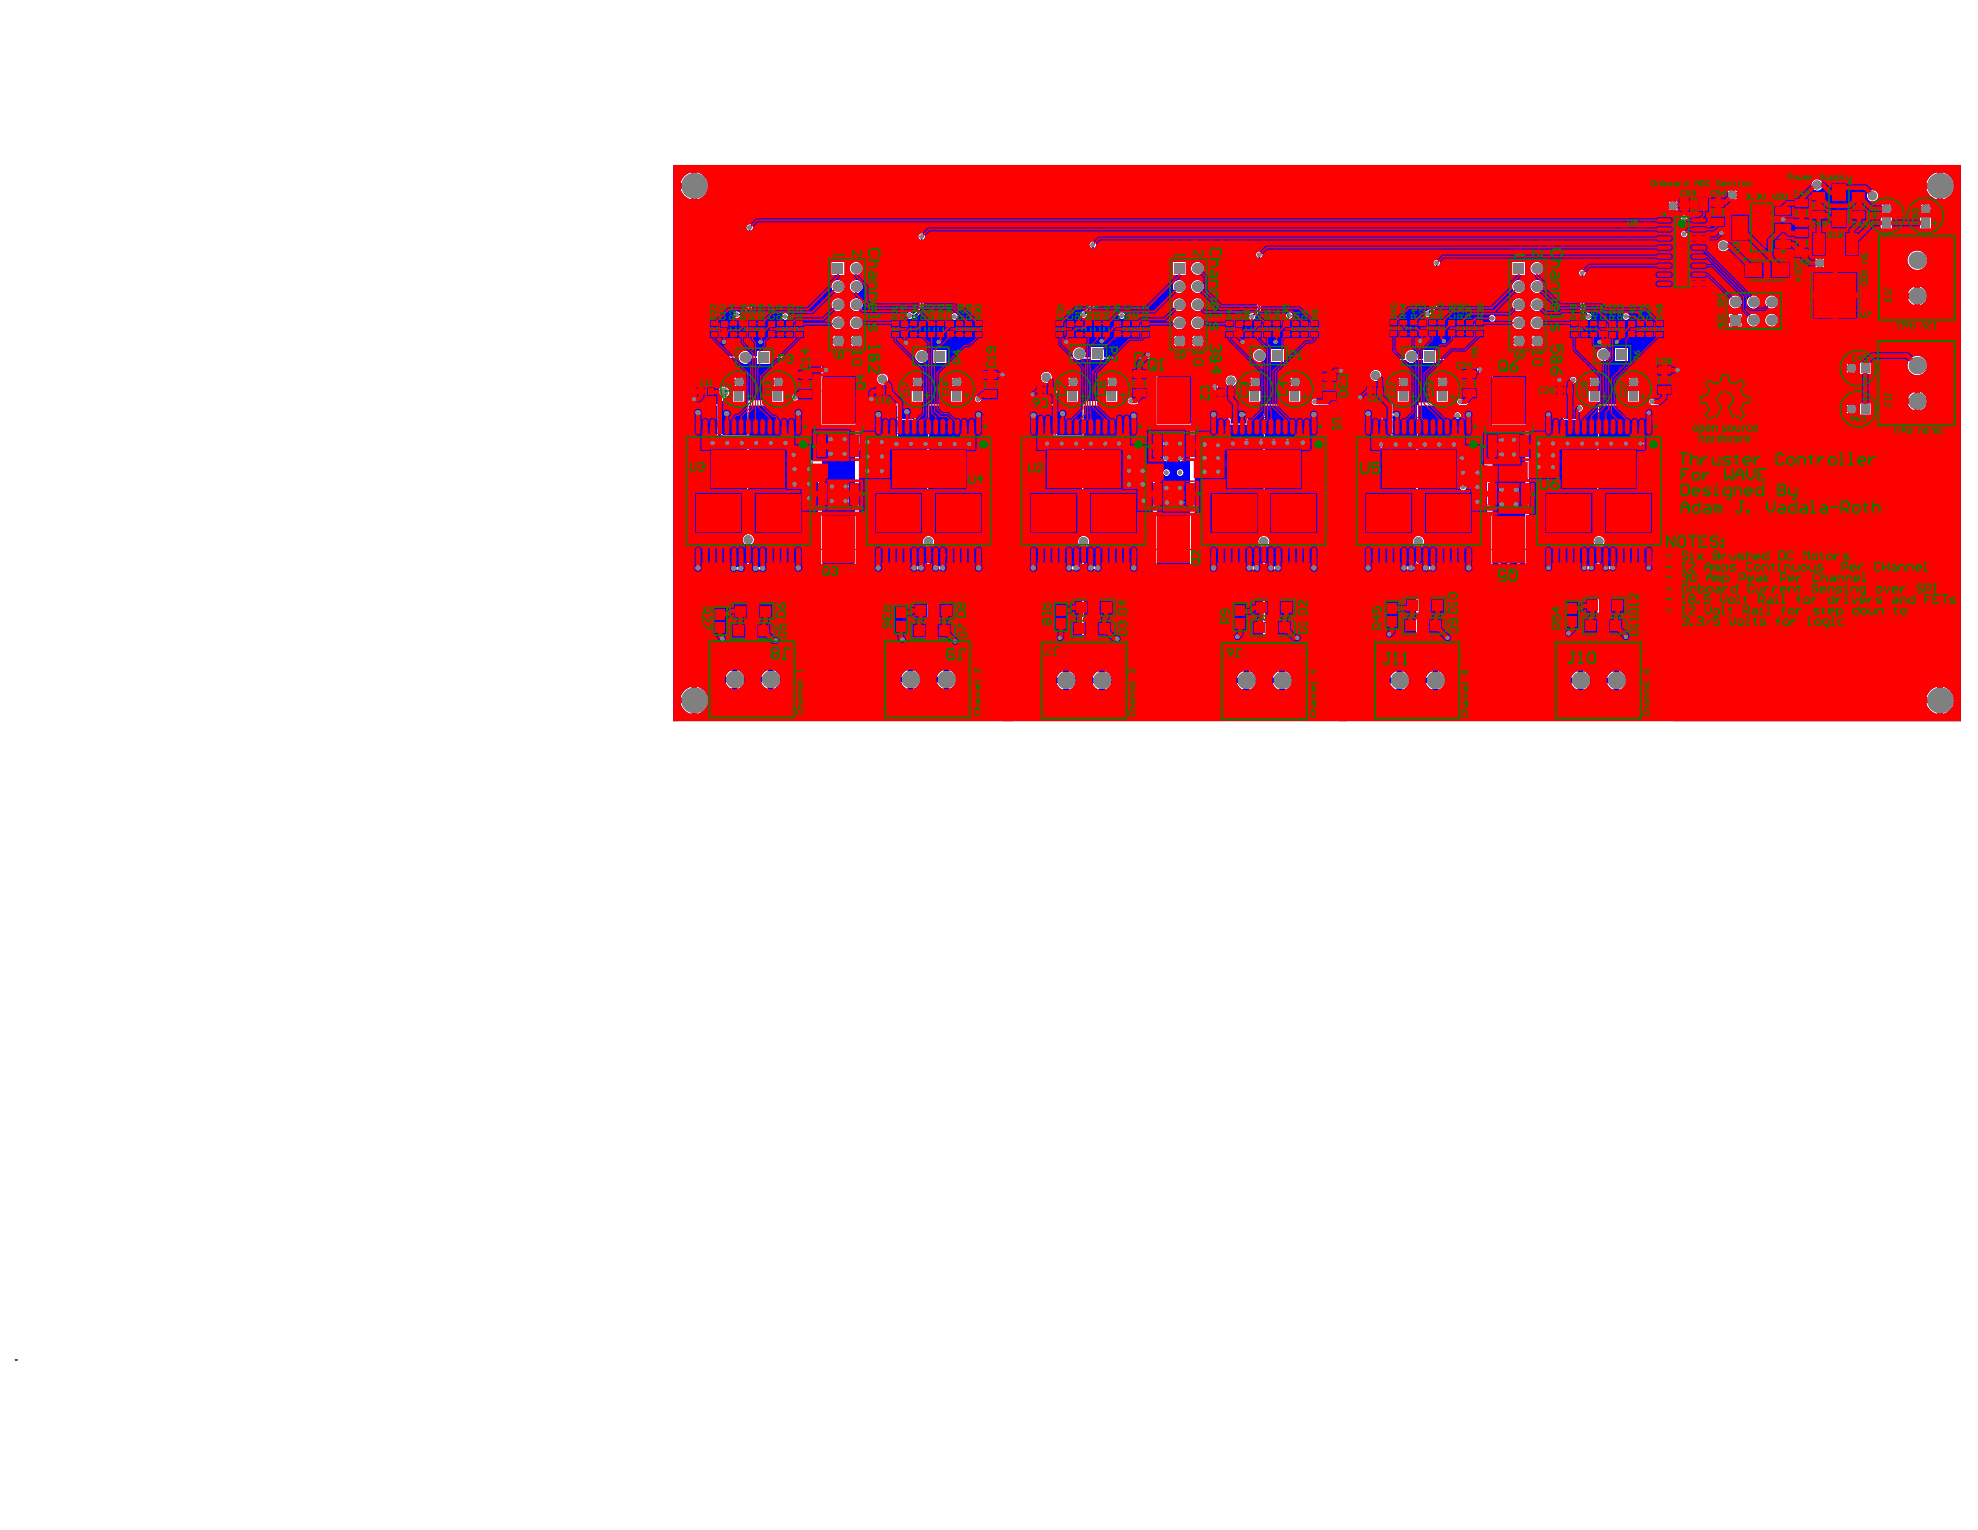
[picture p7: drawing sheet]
<svg xmlns="http://www.w3.org/2000/svg" width="279mm" height="216mm" viewBox="0 0 279 216" stroke-linecap="round" stroke-linejoin="round" font-family="sans-serif">
<g fill="none" stroke="#008000" stroke-width=".14">
<path d="M233.5 30.3h7.5v10.5h-7.5zM236.7 35.6h1M237 28h4.1v1.9h-4.1zM237.2 35.1v1M238.5 28.9h1M239 28.4v1M241.4 27.9h1.9v4.1h-1.9zM241.8 29.9h1.1M242.4 29.4v1.1M244.2 28.5h8.7v7.3h-8.7zM246 36.5h6.6v3.3h-6.6zM248 32.1h1"/>
<path d="M248.5 31.6v1M248.8 38.1h1M249.3 37.6v1M253.2 28h1.9v4.1h-1.9zM253.2 32.3h1.9v4h-1.9zM253.7 34.3h1M253.7 30.1h1M254.2 29.6v1M254.2 33.8v1M255.7 27h1.9v4.1h-1.9zM256.1 29h1M256.6 28.5v1.1"/>
<path d="M257.8 25.8h3.3v6.5h-3.3zM258.9 29h1M259.4 28.5v1.1M261.3 27h1.9v4.1h-1.9zM261.7 29h1.1M262.3 28.5v1.1M96.6 58.9h18v20.8h-18zM98.4 54.7h2.4v1.2h-2.4zM99.1 55.3h1M99.6 54.8v1M100.2 45.3h1.1v2.4h-1.1zM100.3 46.5h.9"/>
<path d="M100.8 46v.9M101.6 45.3h1.1v2.4h-1.1zM101.7 46.5h1M102.2 46v.9M102.9 45.3h1.1v2.4h-1.1zM103 46.5h.9M103.5 46v.9M104.2 45.3h1.1v2.4h-1.1zM104.2 46.5h1M104.7 46v.9M105.6 45.3h1.1v2.4h-1.1zM105.7 46.5h.9"/>
<path d="M106.1 46v.9M106.9 45.3h1.1v2.4h-1.1zM106.9 46.5h1M107.4 46v.9M108.3 45.3h1.1v2.4h-1.1zM108.4 46.5h.9M108.8 46v.9M109.6 45.3h1.1v2.4h-1.1zM109.6 46.5h1M110.1 46v.9M110.8 45.3h1.2v2.4h-1.2zM110.9 46.5h1"/>
<path d="M111.4 46v.9M112.3 45.3h1.1v2.4h-1.1zM112.3 46.5h1M112.6 52.2h1.9v4.1h-1.9zM112.8 46v.9M113.1 54.3h1M113.6 53.8v1M114.6 53h7.4v11.8h-7.4zM117.8 58.9h1M118.3 58.4v1M122 58.9h18v20.8h-18zM123.5 54.7h2.4v1.1h-2.4z"/>
<path d="M124.2 55.2h1M124.7 54.7v1M125.7 45.3h1.2v2.4h-1.2zM125.8 46.5h1M126.3 46v.9M127 45.3h1.2v2.4h-1.2zM127.1 46.5h1M127.6 46v.9M128.3 45.3h1.1v2.4h-1.1zM128.4 46.5h1M128.9 46v.9M129.6 45.3h1.1v2.4h-1.1z"/>
<path d="M129.7 46.5h.9M130.2 46v.9M130.9 45.3h1.1v2.4h-1.1zM130.9 46.5h1M131.4 46v.9M132.2 45.3h1.1v2.4h-1.1zM132.2 46.5h1M132.7 46v.9M133.6 45.3h1.1v2.4h-1.1zM133.6 46.5h1M134.1 46v.9M134.9 45.3h1.1v2.4h-1.1z"/>
<path d="M134.9 46.5h1M135.4 46v.9M136.1 45.3h1.2v2.4h-1.2zM136.2 46.5h1M136.7 46v.9M137.4 45.3h1.2v2.4h-1.2zM137.5 46.5h1M138 46v.9M138.8 52.2h1.9v4.1h-1.9zM139.3 54.3h1M139.8 53.8v1M143.9 58.9h18v20.8h-18z"/>
<path d="M146.3 54.5h2.4v1.1h-2.4zM147 55h1M147.5 54.5v1M149 45.3h1.1v2.4h-1.1zM149.1 46.5h.9M149.5 46v.9M150.4 45.3h1.1v2.4h-1.1zM150.5 46.5h.9M151 46v.9M151.7 45.3h1.1v2.4h-1.1zM151.7 46.5h1M152.2 46v.9"/>
<path d="M153 45.3h1.1v2.4h-1.1zM153 46.5h1M153.5 46v.9M154.2 45.3h1.2v2.4h-1.2zM154.3 46.5h1M154.8 46v.9M155.5 45.3h1.2v2.4h-1.2zM155.6 46.5h1M156.1 46v.9M157.1 45.3h1.1v2.4h-1.1zM157.1 46.5h1M157.6 46v.9"/>
<path d="M158.3 45.3h1.2v2.4h-1.2zM158.4 46.5h1M158.9 46v.9M159.6 45.3h1.2v2.4h-1.2zM159.7 46.5h1M159.8 52.1h1.9v4.1h-1.9zM160.2 46v.9M160.2 54.1h1M160.7 53.6v1.1M161 45.3h1.2v2.4h-1.2zM161.1 46.5h1M161.6 46v.9"/>
<path d="M161.9 53h7.4v11.8h-7.4zM165.1 58.9h1M165.6 58.4v1M169.3 58.9h18v20.8h-18zM171.7 54.9h2.4v1.1h-2.4zM172.4 55.4h1M172.9 45.3h1.1v2.4h-1.1zM172.9 54.9v1M172.9 46.5h1M173.4 46v.9M174.3 45.3h1.1v2.4h-1.1zM174.3 46.5h1"/>
<path d="M174.8 46v.9M175.5 45.3h1.2v2.4h-1.2zM175.6 46.5h1M176.1 46v.9M176.8 45.3h1.2v2.4h-1.2zM176.9 46.5h1M177.4 46v.9M178.2 45.3h1.2v2.4h-1.2zM178.3 46.5h1M178.8 46v.9M179.5 45.3h1.2v2.4h-1.2zM179.6 46.5h1"/>
<path d="M180.1 46v.9M180.9 45.3h1.2v2.4h-1.2zM181 46.5h1M181.5 46v.9M182.2 45.3h1.2v2.4h-1.2zM182.3 46.5h1M182.8 46v.9M183.5 45.3h1.1v2.4h-1.1zM183.6 46.5h1M184.1 46v.9M184.9 45.3h1.2v2.4h-1.2zM185 46.5h1"/>
<path d="M185.5 46v.9M186.6 52.5h1.9v4h-1.9zM187 54.5h1.1M187.5 54v1M191.1 58.9h18v20.8h-18zM192.8 54.6h2.4v1.1h-2.4zM193.5 55.2h.9M194 54.7v1M196.1 45.1h1.1v2.4h-1.1zM196.2 46.3h.9M196.7 45.8v1M197.5 45.1h1.1v2.4h-1.1z"/>
<path d="M197.6 46.3h1M198.1 45.8v1M198.8 45.1h1.1v2.4h-1.1zM198.9 46.3h.9M199.4 45.8v1M200.1 45.1h1.1v2.4h-1.1zM200.1 46.3h1M200.6 45.8v1M201.5 45.1h1.1v2.4h-1.1zM201.6 46.3h.9M202 45.8v1M202.8 45.1h1.1v2.4h-1.1z"/>
<path d="M202.8 46.3h1M203.3 45.8v1M204.2 45.1h1.1v2.4h-1.1zM204.3 46.3h.9M204.7 45.8v1M205.5 45.1h1.1v2.4h-1.1zM205.5 46.3h1M206 45.8v1M206.4 52.1h1.9v4.1h-1.9zM206.7 45.1h1.2v2.4h-1.2zM206.8 54.1h1M206.8 46.3h1"/>
<path d="M207.3 45.8v1M207.3 53.6v1.1M208.2 45.1h1.1v2.4h-1.1zM208.2 46.3h1M208.7 45.8v1M209.1 53h7.4v11.8h-7.4zM212.3 58.9h1M212.8 58.4v1M216.6 58.9h17.9v20.8h-17.9zM219.6 54.5h2.4v1.1h-2.4zM220.3 55h1M220.8 54.5v1"/>
<path d="M221.5 45.3h1.1v2.4h-1.1zM221.6 46.5h1M222.1 46v.9M222.9 45.3h1.2v2.4h-1.2zM223 46.5h1M223.5 46v.9M224.2 45.3h1.1v2.4h-1.1zM224.3 46.5h1M224.8 46v.9M225.5 45.3h1.1v2.4h-1.1zM225.6 46.5h.9M226.1 46v.9"/>
<path d="M226.9 45.3h1.1v2.4h-1.1zM227 46.5h1M227.5 46v.9M228.2 45.3h1.1v2.4h-1.1zM228.3 46.5h.9M228.8 46v.9M229.6 45.3h1.1v2.4h-1.1zM229.7 46.5h1M230.2 46v.9M230.9 45.3h1.1v2.4h-1.1zM231 46.5h.9M231.4 46v.9"/>
<path d="M232.2 45.3h1.1v2.4h-1.1zM232.2 46.5h1M232.7 46v.9M233.6 45.3h1.1v2.4h-1.1zM233.7 46.5h.9M233.8 51.6h1.9v4.1h-1.9zM234.1 46v.9M234.3 53.6h1M234.8 53.1v1M105.1 69.3h1M105.6 68.8v1M114.6 67.9h7.4v11.7h-7.4z"/>
<path d="M117.8 73.8h1M118.3 73.3v1M130.5 69.3h1M131 68.8v1M152.4 69.3h1M152.9 68.8v1M161.9 67.9h7.4v11.7h-7.4zM165.1 73.8h1M165.6 73.3v1M177.8 69.3h1M178.3 68.8v1M199.6 69.3h1"/>
<path d="M200.1 68.8v1M209.1 67.9h7.4v11.7h-7.4zM212.3 73.8h1M212.8 73.3v1M225 69.3h1.1M225.5 68.8v1M139.7 132h.1M2.2 191.9h.1M2.3 191.9h.1"/>
</g>
<g fill="none" stroke="#800080" stroke-width=".14">
<path d="M235.2 30.6h4v10h-4zM237.3 28h3.4v1.8h-3.4zM241.5 28.2h1.8v3.5h-1.8zM246.6 28.7h3.8v6.8h-3.8zM246.8 36.8h5v2.7h-5zM253.3 28.4h1.8v3.4h-1.8zM253.3 32.6h1.8v3.4h-1.8zM255.7 27.3h1.8v3.5h-1.8zM258.1 26.5h2.7v5.1h-2.7zM261.4 27.3h1.8v3.5h-1.8zM98.7 54.8h1.8v1h-1.8zM100.3 45.6h.9v1.7h-.9z"/>
<path d="M101.7 45.6h1v1.7h-1zM103 45.6h.9v1.7h-.9zM104.2 45.6h1v1.7h-1zM105.7 45.6h.9v1.7h-.9zM106.9 45.6h1v1.7h-1zM108.4 45.6h.9v1.7h-.9zM109.6 45.6h1v1.7h-1zM110.9 45.6h1v1.7h-1zM112.3 45.6h1v1.7h-1zM112.7 52.6h1.8v3.4h-1.8zM114.9 55.2h6.8v6.2h-6.8zM123.8 54.7h1.8v1h-1.8z"/>
<path d="M125.8 45.6h1v1.7h-1zM127.1 45.6h1v1.7h-1zM128.4 45.6h1v1.7h-1zM129.7 45.6h.9v1.7h-.9zM130.9 45.6h1v1.7h-1zM132.2 45.6h1v1.7h-1zM133.6 45.6h1v1.7h-1zM134.9 45.6h1v1.7h-1zM136.2 45.6h1v1.7h-1zM137.5 45.6h1v1.7h-1zM138.9 52.6h1.8v3.4h-1.8zM146.6 54.5h1.8v1h-1.8z"/>
<path d="M149.1 45.6h.9v1.7h-.9zM150.5 45.6h.9v1.7h-.9zM151.7 45.6h1v1.7h-1zM153 45.6h1v1.7h-1zM154.3 45.6h1v1.7h-1zM155.6 45.6h1v1.7h-1zM157.1 45.6h1v1.7h-1zM158.4 45.6h1v1.7h-1zM159.7 45.6h1v1.7h-1zM159.8 52.4h1.8v3.5h-1.8zM161.1 45.6h1v1.7h-1zM162.2 55.2h6.8v6.2h-6.8z"/>
<path d="M172 54.9h1.8v1h-1.8zM172.9 45.6h1v1.7h-1zM174.3 45.6h1v1.7h-1zM175.6 45.6h1v1.7h-1zM176.9 45.6h1v1.7h-1zM178.3 45.6h1v1.7h-1zM179.6 45.6h1v1.7h-1zM181 45.6h1v1.7h-1zM182.3 45.6h1v1.7h-1zM183.6 45.6h1v1.7h-1zM185 45.6h1v1.7h-1zM186.6 52.8h1.8v3.4h-1.8z"/>
<path d="M193.1 54.7h1.7v1h-1.7zM196.2 45.5h.9v1.7h-.9zM197.6 45.5h1v1.7h-1zM198.9 45.5h.9v1.7h-.9zM200.1 45.5h1v1.7h-1zM201.6 45.5h.9v1.7h-.9zM202.8 45.5h1v1.7h-1zM204.3 45.5h.9v1.7h-.9zM205.5 45.5h1v1.7h-1zM206.4 52.4h1.8v3.5h-1.8zM206.8 45.5h1v1.7h-1zM208.2 45.5h1v1.7h-1z"/>
<path d="M209.4 55.2h6.8v6.2h-6.8zM219.9 54.5h1.8v1h-1.8zM221.6 45.6h1v1.7h-1zM223 45.6h1v1.7h-1zM224.3 45.6h1v1.7h-1zM225.6 45.6h.9v1.7h-.9zM227 45.6h1v1.7h-1zM228.3 45.6h.9v1.7h-.9zM229.7 45.6h1v1.7h-1zM231 45.6h.9v1.7h-.9zM232.2 45.6h1v1.7h-1zM233.7 45.6h.9v1.7h-.9z"/>
<path d="M233.9 51.9h1.8v3.4h-1.8zM96.8 61.2h17.5v16.2h-17.5zM114.9 71.2h6.8v6.3h-6.8zM122.2 61.2h17.5v16.2h-17.5zM144.1 61.2h17.5v16.2h-17.5zM162.2 71.2h6.8v6.3h-6.8zM169.5 61.2h17.6v16.2h-17.6zM191.4 61.2h17.5v16.2h-17.5zM209.4 71.2h6.8v6.3h-6.8zM216.8 61.2h17.5v16.2h-17.5z"/>
</g>
<path d="M265.4 33.6h10.1v11.3h-10.1zM265.4 48.5h10.1v11.2h-10.1zM100.5 90.8h11.3v10.1h-11.3zM125.3 90.8h11.3v10.1h-11.3zM147.3 91h11.3v10.1h-11.3zM172.7 91h11.3v10.1h-11.3zM194.3 91h11.3v10.1h-11.3zM219.8 91h11.4v10.1h-11.4z" fill="none" stroke="#800080" stroke-width=".26"/>
<g fill="#800080">
<path d="M258.1 26.5h2.7v.7h-2.7z" fill-rule="evenodd"/>
<path d="M246.8 36.8h.6v2.7h-.6z" fill-rule="evenodd"/>
</g>
<g fill="none" stroke="#800080" stroke-width=".14">
<path d="M105.8 89h.4M106 88.8v.4M106 86.2h.4M106.2 86v.4M131.2 89h.4M131.4 88.8v.4M131.5 86.2h.4M131.7 85.9v.5M153.8 88.7h.4M154 88.5v.4M154.1 85.8h.4M154.3 85.6v.4"/>
<path d="M179.2 88.6h.5M179.5 88.4v.4M179.5 85.8h.4M179.7 85.6v.4M200.6 88.3h.4M200.8 88.1v.4M200.8 85.5h.4M201 85.3v.4M226 88.3h.4M226.2 88.1v.4M226.2 85.5h.4M226.4 85.3v.4"/>
<circle cx="236.2" cy="31.6" r=".51"/>
<circle cx="113.4" cy="62.1" r=".51"/>
<circle cx="138.8" cy="62.1" r=".51"/>
<circle cx="160.7" cy="62.1" r=".51"/>
<circle cx="186.1" cy="62.1" r=".51"/>
<circle cx="207.9" cy="62.1" r=".51"/>
<circle cx="233.3" cy="62.1" r=".51"/>
</g>
<g fill="#00f">
<path d="M116.2 53h7.6v.1a.8 .8 0 0 0 .7 1.2 .8 .8 0 0 0 .7-1.2v-.1h3.8v.2a.79 .79 0 0 0 0 1.4v.5h-.4v1.6h.4v2.4h-2.3v-2.1h-5.4v.1l-.3 .1v2.6h-4.8zM122.5 56.3a.48 .48 0 0 0 .9 0 .48 .48 0 0 0-.9 0z"/>
<path d="M210.6 53h11.7l-.1 .2a.48 .48 0 0 0-.6 .1 .48 .48 0 0 0 0 .7 .48 .48 0 0 0 .6 0l.1 .1v3.1h.5v.8h-.5v1.1h-1.7v-.5l-.1-.2v-.3l.1-.2v-.7l-.2-.2h-5.1v2.9h-4.7zM219.5 53.6a.5 .5 0 0 0 1 0 .5 .5 0 0 0-1 0z"/>
<path d="M121.2 57.3l5.2-.1 .1 .1 .1 4.8a.5 .5 0 0 0-.6 .7 .5 .5 0 0 0 .9 0h1.2a.46 .46 0 0 0 .4 .3 .46 .46 0 0 0 .5-.3h1.2l.2 .3 .4 .1v1.8a.5 .5 0 0 0-.3 .4 .5 .5 0 0 0 .3 .5v1.1a.5 .5 0 0 0-.3 .5 .5 .5 0 0 0 .3 .4v7.8a.79 .79 0 0 0-.6 .7 .79 .79 0 0 0 .6 .8v24.3h-9.5l-.1-.1zM124 62.4a.48 .48 0 0 0 .9 0 .48 .48 0 0 0-.9 0zM121.9 62.4a.5 .5 0 0 0 1 0 .5 .5 0 0 0-1 0zM124 64.4a.48 .48 0 0 0 .9 0 .48 .48 0 0 0-.9 0zM121.9 64.4a.5 .5 0 0 0 1 0 .5 .5 0 0 0-1 0zM128.4 65.5a.5 .5 0 0 0 1 0 .5 .5 0 0 0-1 0zM126.4 65.5a.5 .5 0 0 0 1 0 .5 .5 0 0 0-1 0zM124 66.5a.48 .48 0 0 0 .9 0 .48 .48 0 0 0-.9 0zM121.9 66.5a.5 .5 0 0 0 1 0 .5 .5 0 0 0-1 0zM128.4 67.5a.5 .5 0 0 0 1 0 .5 .5 0 0 0-1 0zM126.4 67.5a.5 .5 0 0 0 1 0 .5 .5 0 0 0-1 0zM127.3 71.7a.5 .5 0 0 0 1 0 .5 .5 0 0 0-1 0zM125.2 71.7a.5 .5 0 0 0 1 0 .5 .5 0 0 0-1 0zM127.3 73.8a.5 .5 0 0 0 1 0 .5 .5 0 0 0-1 0zM125.2 73.8a.5 .5 0 0 0 1 0 .5 .5 0 0 0-1 0zM129.4 79.9v.5v-.1l.2 .1v-.5h-.1zM128.8 94.6v.9h1a1.36 1.36 0 0 0-1-.9zM127.5 94.9l-.4 .6h.9v-.9zM128.8 96.3v.9a1.36 1.36 0 0 0 1-.9zM127.1 96.3a1.27 1.27 0 0 0 .9 .9v-.9z"/>
<path d="M105.6 57.3l.1-.1h7.9l.1 .5v8h.2l.1 .1a.48 .48 0 0 0-.2 .7 .48 .48 0 0 0 .8 0 .48 .48 0 0 0-.2-.7v-.1h1v35.8h-9.6l-.1-24.5a.8 .8 0 0 0 .7-.8 .8 .8 0 0 0-.7-.8v-7.7a.48 .48 0 0 0 .3-.5 .48 .48 0 0 0-.3-.4v-1.1a.48 .48 0 0 0 .3-.5 .48 .48 0 0 0-.3-.5zM110.3 62.5a.5 .5 0 0 0 1 0 .5 .5 0 0 0-1 0zM108.3 62.5a.5 .5 0 0 0 1 0 .5 .5 0 0 0-1 0zM106.2 62.5a.5 .5 0 0 0 1 0 .5 .5 0 0 0-1 0zM111.5 64.2a.5 .5 0 0 0 1 0 .5 .5 0 0 0-1 0zM109.2 65.2a.5 .5 0 0 0 1 0 .5 .5 0 0 0-1 0zM107.1 65.2a.5 .5 0 0 0 1 0 .5 .5 0 0 0-1 0zM111.6 66.2a.5 .5 0 0 0 1 0 .5 .5 0 0 0-1 0zM109.2 67.2a.5 .5 0 0 0 1 0 .5 .5 0 0 0-1 0zM107.1 67.2a.5 .5 0 0 0 1 0 .5 .5 0 0 0-1 0zM113.7 68.3a.5 .5 0 0 0 1 0 .5 .5 0 0 0-1 0zM111.6 68.3a.5 .5 0 0 0 1 0 .5 .5 0 0 0-1 0zM113.7 70.3a.5 .5 0 0 0 1 0 .5 .5 0 0 0-1 0zM110.2 71.5a.5 .5 0 0 0 1 0 .5 .5 0 0 0-1 0zM108.2 71.5a.48 .48 0 0 0 .9 0 .48 .48 0 0 0-.9 0zM110.2 73.5a.5 .5 0 0 0 1 0 .5 .5 0 0 0-1 0zM108.2 73.5a.48 .48 0 0 0 .9 0 .48 .48 0 0 0-.9 0zM107 79.9v.6v-.1l.3 .1v-.6l-.1 .1zM109.1 94.6v.9h.9a1.27 1.27 0 0 0-.9-.9zM107.7 94.9l-.3 .6h.9v-.9zM109.1 96.3v.9a1.27 1.27 0 0 0 .9-.9zM107.4 96.3a1.27 1.27 0 0 0 .9 .9v-.9z"/>
<path d="M152.9 57.3l.1-.1h7.8v8.5h1.8v35.8h-9.6l-.1-24.3a.8 .8 0 0 0 .8-.8 .8 .8 0 0 0-.8-.8v-7.8a.49 .49 0 0 0 .3-.5 .49 .49 0 0 0-.3-.4v-1.2a.49 .49 0 0 0 .3-.4 .49 .49 0 0 0-.3-.5zM157.4 62.6a.5 .5 0 0 0 1 0 .5 .5 0 0 0-1 0zM155.5 62.6a.48 .48 0 0 0 .9 0 .48 .48 0 0 0-.9 0zM153.4 62.6a.5 .5 0 0 0 1 0 .5 .5 0 0 0-1 0zM158.8 64.5a.5 .5 0 0 0 1 0 .5 .5 0 0 0-1 0zM156.4 65.3a.48 .48 0 0 0 .9 0 .48 .48 0 0 0-.9 0zM154.3 65.3a.5 .5 0 0 0 1 0 .5 .5 0 0 0-1 0zM160.7 66.4a.5 .5 0 0 0 1 0 .5 .5 0 0 0-1 0zM158.8 66.4a.5 .5 0 0 0 1 0 .5 .5 0 0 0-1 0zM156.4 67.3a.48 .48 0 0 0 .9 0 .48 .48 0 0 0-.9 0zM154.3 67.3a.5 .5 0 0 0 1 0 .5 .5 0 0 0-1 0zM160.7 68.3a.5 .5 0 0 0 1 0 .5 .5 0 0 0-1 0zM158.8 68.3a.5 .5 0 0 0 1 0 .5 .5 0 0 0-1 0zM160.9 70.6a.48 .48 0 0 0 .9 0 .48 .48 0 0 0-.9 0zM157.7 71.7a.48 .48 0 0 0 .9 0 .48 .48 0 0 0-.9 0zM155.6 71.7a.5 .5 0 0 0 1 0 .5 .5 0 0 0-1 0zM157.7 73.7a.48 .48 0 0 0 .9 0 .48 .48 0 0 0-.9 0zM155.6 73.7a.5 .5 0 0 0 1 0 .5 .5 0 0 0-1 0zM154.3 79.9v.5v-.1l.2 .1v-.5zM155.8 94.7v.9h1a1.27 1.27 0 0 0-1-.9zM154.5 95l-.4 .6h1v-.9zM155.8 96.4v.9a1.27 1.27 0 0 0 1-.9zM154.1 96.4a1.27 1.27 0 0 0 1 .9v-.9z"/>
<path d="M143 57.2h5.6v4.5h4v3.1a.48 .48 0 0 0-.3 .5 .48 .48 0 0 0 .3 .4v1.2a.48 .48 0 0 0-.3 .4 .48 .48 0 0 0 .3 .5v7.9a.78 .78 0 0 0-.5 .7 .78 .78 0 0 0 .5 .8v24.3h-9.6zM151.4 62.6a.48 .48 0 0 0 .9 0 .48 .48 0 0 0-.9 0zM149.3 62.6a.5 .5 0 0 0 1 0 .5 .5 0 0 0-1 0zM147.3 62.6a.48 .48 0 0 0 .9 0 .48 .48 0 0 0-.9 0zM150.2 65.3a.5 .5 0 0 0 1 0 .5 .5 0 0 0-1 0zM148.2 65.3a.48 .48 0 0 0 .9 0 .48 .48 0 0 0-.9 0zM150.2 67.3a.5 .5 0 0 0 1 0 .5 .5 0 0 0-1 0zM148.2 67.3a.48 .48 0 0 0 .9 0 .48 .48 0 0 0-.9 0zM149.2 71.5a.48 .48 0 0 0 .9 0 .48 .48 0 0 0-.9 0zM147.1 71.5a.5 .5 0 0 0 1 0 .5 .5 0 0 0-1 0zM149.2 73.6a.48 .48 0 0 0 .9 0 .48 .48 0 0 0-.9 0zM147.1 73.6a.5 .5 0 0 0 1 0 .5 .5 0 0 0-1 0zM151.2 79.9v.5l.1-.1 .2 .1v-.5h-.1zM152.3 79.9v.5v-.3zM150.8 94.7v.9h.9a1.36 1.36 0 0 0-.9-.9zM149.4 95l-.3 .6h.9v-.9zM150.8 96.4v.9a1.36 1.36 0 0 0 .9-.9zM149.1 96.4a1.27 1.27 0 0 0 .9 .9v-.9z"/>
<path d="M190.2 57.2h4.7v5a.49 .49 0 0 0-.5 .4 .49 .49 0 0 0 .4 .6 .49 .49 0 0 0 .5-.5h1.1a.49 .49 0 0 0 .5 .5 .49 .49 0 0 0 .5-.5h1.1a.49 .49 0 0 0 .5 .5 .49 .49 0 0 0 .5-.5h.3v2.5a.51 .51 0 0 0-.6 .5 .51 .51 0 0 0 .6 .5v1a.51 .51 0 0 0-.6 .5 .51 .51 0 0 0 .6 .5v7.5a.79 .79 0 0 0-.5 .7 .79 .79 0 0 0 .5 .7v24.4h-9.6zM197.2 65.7a.5 .5 0 0 0 1 0 .5 .5 0 0 0-1 0zM195.2 65.7a.48 .48 0 0 0 .9 0 .48 .48 0 0 0-.9 0zM197.2 67.7a.5 .5 0 0 0 1 0 .5 .5 0 0 0-1 0zM195.2 67.7a.48 .48 0 0 0 .9 0 .48 .48 0 0 0-.9 0zM196.4 71.8a.5 .5 0 0 0 1 0 .5 .5 0 0 0-1 0zM194.4 71.8a.48 .48 0 0 0 .9 0 .48 .48 0 0 0-.9 0zM196.4 73.9a.5 .5 0 0 0 1 0 .5 .5 0 0 0-1 0zM194.4 73.9a.48 .48 0 0 0 .9 0 .48 .48 0 0 0-.9 0zM198.5 79.9v.5v-.1l.2 .1v-.5zM199.5 79.9v.5l.1-.3zM197.8 94.7v.9h.9a1.27 1.27 0 0 0-.9-.9zM196.5 95l-.4 .6h.9v-.9zM197.8 96.4v.9a1.27 1.27 0 0 0 .9-.9zM196.1 96.4a1.27 1.27 0 0 0 .9 .9v-.9z"/>
<path d="M178.4 57.3l.1-.1h8.9l.1 .1v8.4h1.3v35.8h-10.2l-.1-24.3a.79 .79 0 0 0 .6-.8 .79 .79 0 0 0-.6-.7v-7.6v-.3v-1.8v-.2v-.2zM183.3 62.5a.5 .5 0 0 0 1 0 .5 .5 0 0 0-1 0zM181.2 62.5a.48 .48 0 0 0 .9 0 .48 .48 0 0 0-.9 0zM179.2 62.5a.5 .5 0 0 0 1 0 .5 .5 0 0 0-1 0zM181.7 65.8a.48 .48 0 0 0 .9 0 .48 .48 0 0 0-.9 0zM179.6 65.8a.5 .5 0 0 0 1 0 .5 .5 0 0 0-1 0zM181.7 67.8a.48 .48 0 0 0 .9 0 .48 .48 0 0 0-.9 0zM179.6 67.8a.5 .5 0 0 0 1 0 .5 .5 0 0 0-1 0zM183.3 71.8a.5 .5 0 0 0 1 0 .5 .5 0 0 0-1 0zM181.3 71.8a.48 .48 0 0 0 .9 0 .48 .48 0 0 0-.9 0zM183.3 73.9a.5 .5 0 0 0 1 0 .5 .5 0 0 0-1 0zM181.3 73.9a.48 .48 0 0 0 .9 0 .48 .48 0 0 0-.9 0zM179.7 79.9v.5l.1-.1 .1 .1v-.5zM181.2 94.7v.9h1a1.27 1.27 0 0 0-1-.9zM179.9 95l-.3 .6h.9v-.9zM181.2 96.4v.9a1.27 1.27 0 0 0 1-.9zM179.6 96.4a1.27 1.27 0 0 0 .9 .9v-.9z"/>
<path d="M168.5 57.2h4.8v5.5h.2a.48 .48 0 0 0 .4 .4 .48 .48 0 0 0 .5-.4h1l.1 .1a.46 .46 0 0 0 .8-.1h1.2l.2 .2 .5 .1v2.2a.54 .54 0 0 0-.6 .4 .54 .54 0 0 0 .3 .6l.3 .2v.9a.54 .54 0 0 0-.6 .4 .54 .54 0 0 0 .3 .6l.3 .1v7.2a.81 .81 0 0 0-.7 .8 .81 .81 0 0 0 .7 .8v24.3h-9.7zM169.5 62.7a.48 .48 0 0 0 .9 0 .48 .48 0 0 0-.9 0zM171.4 62.8a.5 .5 0 0 0 1 0 .5 .5 0 0 0-1 0zM171.4 64.6a.5 .5 0 0 0 1 0 .5 .5 0 0 0-1 0zM169.5 64.6a.48 .48 0 0 0 .9 0 .48 .48 0 0 0-.9 0zM175.5 65.8a.5 .5 0 0 0 1 0 .5 .5 0 0 0-1 0zM173.5 65.8a.48 .48 0 0 0 .9 0 .48 .48 0 0 0-.9 0zM171.4 66.6a.5 .5 0 0 0 1 0 .5 .5 0 0 0-1 0zM169.5 66.6a.48 .48 0 0 0 .9 0 .48 .48 0 0 0-.9 0zM175.5 67.8a.5 .5 0 0 0 1 0 .5 .5 0 0 0-1 0zM173.5 67.8a.48 .48 0 0 0 .9 0 .48 .48 0 0 0-.9 0zM174.7 71.9a.5 .5 0 0 0 1 0 .5 .5 0 0 0-1 0zM172.7 71.9a.48 .48 0 0 0 .9 0 .48 .48 0 0 0-.9 0zM174.7 74a.5 .5 0 0 0 1 0 .5 .5 0 0 0-1 0zM172.7 74a.48 .48 0 0 0 .9 0 .48 .48 0 0 0-.9 0zM176.7 79.9v.5v-.1l.2 .1v-.5h-.1zM176.2 94.7v.9h.9a1.36 1.36 0 0 0-.9-.9zM174.8 95l-.3 .6h.9v-.9zM176.2 96.4v.9a1.36 1.36 0 0 0 .9-.9zM174.5 96.4a1.27 1.27 0 0 0 .9 .9v-.9z"/>
<path d="M215.7 57.2h4.8v.6l-.2 .2v.5l.2 .1v4.1h.2a.48 .48 0 0 0 .5 .4 .48 .48 0 0 0 .4-.4h1.2a.48 .48 0 0 0 .4 .4 .48 .48 0 0 0 .5-.4h1.1l.2 .2 .3 .2v12.6a.78 .78 0 0 0-.5 .7 .78 .78 0 0 0 .5 .8v24.3h-9.6zM218.6 62.6a.5 .5 0 0 0 1 0 .5 .5 0 0 0-1 0zM216.6 62.6a.48 .48 0 0 0 .9 0 .48 .48 0 0 0-.9 0zM218.6 64.2a.5 .5 0 0 0 1 0 .5 .5 0 0 0-1 0zM216.6 64.2a.48 .48 0 0 0 .9 0 .48 .48 0 0 0-.9 0zM223.3 65.5a.48 .48 0 0 0 .9 0 .48 .48 0 0 0-.9 0zM221.2 65.5a.5 .5 0 0 0 1 0 .5 .5 0 0 0-1 0zM218.6 65.9a.5 .5 0 0 0 1 0 .5 .5 0 0 0-1 0zM216.6 65.9a.48 .48 0 0 0 .9 0 .48 .48 0 0 0-.9 0zM223.3 67.6a.48 .48 0 0 0 .9 0 .48 .48 0 0 0-.9 0zM221.2 67.6a.5 .5 0 0 0 1 0 .5 .5 0 0 0-1 0zM221.9 71.8a.48 .48 0 0 0 .9 0 .48 .48 0 0 0-.9 0zM219.8 71.8a.5 .5 0 0 0 1 0 .5 .5 0 0 0-1 0zM221.9 73.9a.48 .48 0 0 0 .9 0 .48 .48 0 0 0-.9 0zM219.8 73.9a.5 .5 0 0 0 1 0 .5 .5 0 0 0-1 0zM223.9 79.9v.5v-.1l.3 .1v-.5h-.1zM223.4 94.7v.9h.9a1.27 1.27 0 0 0-.9-.9zM222 95l-.3 .6h.9v-.9zM223.4 96.4v.9a1.27 1.27 0 0 0 .9-.9zM221.7 96.4a1.27 1.27 0 0 0 .9 .9v-.9z"/>
<path d="M163.3 53.1h9.7l.1 .1a.8 .8 0 0 0 0 1.1 .8 .8 0 0 0 1.1 0 .8 .8 0 0 0 .1-1.1v-.1h1.6v6.7h-2.2v-2.7h-.4h-5v2.7h-5zM170.9 54.5a.48 .48 0 0 0 .9 0 .48 .48 0 0 0-.9 0zM175.6 58.2v.6l.1-.3zM166.6 59.4l.3 .1 .3-.1zM165.2 59.4l.3 .1 .2-.1zM163.9 59.4l.3 .1 .3-.1z"/>
<path d="M101.9 50.5h2.3a.93 .93 0 0 0 .9 .8 .93 .93 0 0 0 .9-.8h.8v.8h1.8v-.8h7l.1-.2 .2 .2v9.5l.1 .1h4.6v19.4h-4.6v-14.4l-.1-.2h-2l-.1-7.7-.1-.1v-.7l-.2 .1h-.9l-.1-.1a.48 .48 0 0 0 0-.7 .48 .48 0 0 0-.7 0 .48 .48 0 0 0 0 .7v.1h-1.3v-1.4h-1.6v1.4h-3.4v4.9h-3.5l-.1-.2v-4.5l.1-.2v-.3a.95 .95 0 0 0 .9-1.1l-.2-.3a.72 .72 0 0 0-.8-.3v-.7l.1-.5-.1-.4zM108.9 53.9a.8 .8 0 0 0 1.6 0 .8 .8 0 0 0-1.6 0zM103.4 53.9a.8 .8 0 0 0 1.6 0 .8 .8 0 0 0-1.6 0zM103.4 55.1v1.6h1.6v-1.6zM118.7 62a.5 .5 0 0 0 1 0 .5 .5 0 0 0-1 0zM116.8 62a.48 .48 0 0 0 .9 0 .48 .48 0 0 0-.9 0zM118.7 64a.5 .5 0 0 0 1 0 .5 .5 0 0 0-1 0zM116.8 64a.48 .48 0 0 0 .9 0 .48 .48 0 0 0-.9 0zM118.8 68.7a.5 .5 0 0 0 1 0 .5 .5 0 0 0-1 0zM116.9 68.7a.5 .5 0 0 0 1 0 .5 .5 0 0 0-1 0zM118.8 70.7a.5 .5 0 0 0 1 0 .5 .5 0 0 0-1 0zM116.9 70.7a.5 .5 0 0 0 1 0 .5 .5 0 0 0-1 0z"/>
<path d="M196.5 50.8h1.8a.9 .9 0 0 0 1.6 0h.8v.4h1.9v-.4h7.6l.1-.1 .1 .1v9.5l.2 .1h4.6v19.5h-4.6v-14.5l-.2-.1h-.8l-.1-.1v-8v-.1h-.1v-.3h-2.8a.54 .54 0 0 0-.4-.5 .54 .54 0 0 0-.6 .2l-.1 .3h-1.2v-1.7h-1.6v1.7h-2.7v.3l-.1 .2v4.3l-.1 .1h-3.2l-.1-.2v-2.9h.1l.1 .2v-.6l-.1 .2h-.1zM208.4 52.1a.48 .48 0 0 0 .9 0 .48 .48 0 0 0-.9 0zM202.7 53.9a.8 .8 0 0 0 1.6 0 .8 .8 0 0 0-1.6 0zM197.1 53.9a.8 .8 0 0 0 1.6 0 .8 .8 0 0 0-1.6 0zM197.1 55.1v1.6h1.6v-1.6zM213.1 62.1a.5 .5 0 0 0 1 0 .5 .5 0 0 0-1 0zM211.5 62.1a.48 .48 0 0 0 .9 0 .48 .48 0 0 0-.9 0zM213.1 64.1a.5 .5 0 0 0 1 0 .5 .5 0 0 0-1 0zM211.5 64.1a.48 .48 0 0 0 .9 0 .48 .48 0 0 0-.9 0zM213.4 69.1a.48 .48 0 0 0 .9 0 .48 .48 0 0 0-.9 0zM211.5 69.1a.48 .48 0 0 0 .9 0 .48 .48 0 0 0-.9 0zM213.4 71.2a.48 .48 0 0 0 .9 0 .48 .48 0 0 0-.9 0zM211.5 71.2a.48 .48 0 0 0 .9 0 .48 .48 0 0 0-.9 0zM214 79.5l.2 .1 .3-.1zM212.5 79.5l.3 .1 .3-.1zM211.3 79.5l.2 .1 .3-.1z"/>
<path d="M131.1 57.3l.1-.1h8.5v8.5h1.8v35.8h-10.3l-.1-24.3a.8 .8 0 0 0 .7-.8 .8 .8 0 0 0-.7-.8v-7.6a.48 .48 0 0 0 .4-.5 .48 .48 0 0 0-.4-.5v-1.1a.48 .48 0 0 0 .4-.5 .48 .48 0 0 0-.4-.4zM136.3 62.6a.48 .48 0 0 0 .9 0 .48 .48 0 0 0-.9 0zM134.2 62.6a.5 .5 0 0 0 1 0 .5 .5 0 0 0-1 0zM132.2 62.6a.48 .48 0 0 0 .9 0 .48 .48 0 0 0-.9 0zM134.6 65.5a.5 .5 0 0 0 1 0 .5 .5 0 0 0-1 0zM132.6 65.5a.48 .48 0 0 0 .9 0 .48 .48 0 0 0-.9 0zM134.6 67.5a.5 .5 0 0 0 1 0 .5 .5 0 0 0-1 0zM132.6 67.5a.48 .48 0 0 0 .9 0 .48 .48 0 0 0-.9 0zM135.9 71.7a.5 .5 0 0 0 1 0 .5 .5 0 0 0-1 0zM133.8 71.7a.5 .5 0 0 0 1 0 .5 .5 0 0 0-1 0zM135.9 73.8a.5 .5 0 0 0 1 0 .5 .5 0 0 0-1 0zM133.8 73.8a.5 .5 0 0 0 1 0 .5 .5 0 0 0-1 0zM132.4 79.9v.5v-.1l.2 .1v-.5zM133.9 94.6v.9h.9a1.27 1.27 0 0 0-.9-.9zM132.5 94.9l-.3 .6h.9v-.9zM133.9 96.3v.9a1.27 1.27 0 0 0 .9-.9zM132.2 96.3a1.27 1.27 0 0 0 .9 .9v-.9z"/>
<path d="M95.7 57.2h5.4v4.8h1.3v.1a.48 .48 0 0 0-.2 .7 .48 .48 0 0 0 .8 0 .48 .48 0 0 0-.2-.7l.1-.1h1.5l.1 .1a.48 .48 0 0 0-.2 .7 .48 .48 0 0 0 .8 0 .48 .48 0 0 0-.2-.7v-.1h.5v2.7a.5 .5 0 0 0-.3 .5 .5 .5 0 0 0 .3 .4v1.2a.5 .5 0 0 0-.3 .4 .5 .5 0 0 0 .3 .5v7.7a.79 .79 0 0 0-.6 .8 .79 .79 0 0 0 .6 .7v24.6h-9.7zM100.1 62.5a.48 .48 0 0 0 .9 0 .48 .48 0 0 0-.9 0zM103 65.2a.5 .5 0 0 0 1 0 .5 .5 0 0 0-1 0zM101 65.2a.48 .48 0 0 0 .9 0 .48 .48 0 0 0-.9 0zM103 67.2a.5 .5 0 0 0 1 0 .5 .5 0 0 0-1 0zM101 67.2a.48 .48 0 0 0 .9 0 .48 .48 0 0 0-.9 0zM101.7 71.3a.5 .5 0 0 0 1 0 .5 .5 0 0 0-1 0zM99.7 71.3a.5 .5 0 0 0 1 0 .5 .5 0 0 0-1 0zM101.7 73.4a.5 .5 0 0 0 1 0 .5 .5 0 0 0-1 0zM99.7 73.4a.5 .5 0 0 0 1 0 .5 .5 0 0 0-1 0zM103.9 79.9v.6l.1-.1 .2 .1v-.6l-.1 .1zM104 94.6v.9h1a1.36 1.36 0 0 0-1-.9zM102.7 94.9l-.4 .6h1v-.9zM104 96.3v.9a1.36 1.36 0 0 0 1-.9zM102.3 96.3a1.27 1.27 0 0 0 1 .9v-.9zM96 98.8a1.95 1.95 0 0 0 3.9 0 1.95 1.95 0 0 0-3.9 0z"/>
<path d="M225.7 57.2h8.2v8.5h2.1v35.8h-10.3l-.1-24.3a.8 .8 0 0 0 .8-.8 .8 .8 0 0 0-.8-.8v-7.5l.1-.1a.47 .47 0 0 0 .6-.4 .47 .47 0 0 0-.6-.5l-.1-.1v-.9l.1-.1a.47 .47 0 0 0 .6-.5 .47 .47 0 0 0-.6-.4l-.1-.1v-2.1a.44 .44 0 0 0 0-.7v-4.9zM231 62.6a.48 .48 0 0 0 .9 0 .48 .48 0 0 0-.9 0zM228.9 62.6a.5 .5 0 0 0 1 0 .5 .5 0 0 0-1 0zM226.9 62.6a.48 .48 0 0 0 .9 0 .48 .48 0 0 0-.9 0zM229.4 65.5a.5 .5 0 0 0 1 0 .5 .5 0 0 0-1 0zM227.4 65.5a.48 .48 0 0 0 .9 0 .48 .48 0 0 0-.9 0zM229.4 67.6a.5 .5 0 0 0 1 0 .5 .5 0 0 0-1 0zM227.4 67.6a.48 .48 0 0 0 .9 0 .48 .48 0 0 0-.9 0zM230.5 71.8a.48 .48 0 0 0 .9 0 .48 .48 0 0 0-.9 0zM228.4 71.8a.5 .5 0 0 0 1 0 .5 .5 0 0 0-1 0zM230.5 73.9a.48 .48 0 0 0 .9 0 .48 .48 0 0 0-.9 0zM228.4 73.9a.5 .5 0 0 0 1 0 .5 .5 0 0 0-1 0zM226.9 79.9v.5l.1-.1 .2 .1v-.5h-.1zM228.4 94.7v.9h.9a1.27 1.27 0 0 0-.9-.9zM227.1 95l-.4 .6h.9v-.9zM228.4 96.4v.9a1.27 1.27 0 0 0 .9-.9zM226.7 96.4a1.36 1.36 0 0 0 .9 .9v-.9z"/>
<path d="M200.1 57.2h9.3v8.5h.4v35.8h-9.6l-.1-24.3a.82 .82 0 0 0 .8-.8 .82 .82 0 0 0-.8-.8v-7.6a.46 .46 0 0 0 0-.6v-1.4a.46 .46 0 0 0 0-.7l-.1-8zM205.2 58.6a.48 .48 0 0 0 .9 0 .48 .48 0 0 0-.9 0zM204.7 62.7a.48 .48 0 0 0 .9 0 .48 .48 0 0 0-.9 0zM202.6 62.7a.5 .5 0 0 0 1 0 .5 .5 0 0 0-1 0zM200.5 62.7a.5 .5 0 0 0 1 0 .5 .5 0 0 0-1 0zM205.8 64.6a.5 .5 0 0 0 1 0 .5 .5 0 0 0-1 0zM203.4 65.7a.48 .48 0 0 0 .9 0 .48 .48 0 0 0-.9 0zM201.3 65.7a.5 .5 0 0 0 1 0 .5 .5 0 0 0-1 0zM208 66.7a.48 .48 0 0 0 .9 0 .48 .48 0 0 0-.9 0zM205.9 66.7a.5 .5 0 0 0 1 0 .5 .5 0 0 0-1 0zM203.4 67.7a.48 .48 0 0 0 .9 0 .48 .48 0 0 0-.9 0zM201.3 67.7a.5 .5 0 0 0 1 0 .5 .5 0 0 0-1 0zM208 68.7a.48 .48 0 0 0 .9 0 .48 .48 0 0 0-.9 0zM205.9 68.7a.5 .5 0 0 0 1 0 .5 .5 0 0 0-1 0zM208 70.8a.48 .48 0 0 0 .9 0 .48 .48 0 0 0-.9 0zM205 71.7a.5 .5 0 0 0 1 0 .5 .5 0 0 0-1 0zM203 71.7a.48 .48 0 0 0 .9 0 .48 .48 0 0 0-.9 0zM205 73.7a.5 .5 0 0 0 1 0 .5 .5 0 0 0-1 0zM203 73.7a.48 .48 0 0 0 .9 0 .48 .48 0 0 0-.9 0zM201.5 79.9v.5l.1-.1 .2 .1v-.5h-.1zM202.9 94.7v.9h.9a1.27 1.27 0 0 0-.9-.9zM201.5 95l-.4 .6h1v-.9zM202.9 96.4v.9a1.27 1.27 0 0 0 .9-.9zM201.1 96.4a1.36 1.36 0 0 0 1 .9v-.9z"/>
<path d="M149.1 50.6h2.5a.94 .94 0 0 0 1.3 0h1v.2h1.8v-.2h7.2l.1-.1 .1 .1v9.5l.2 .1h4.6v19.5h-4.5l-.1-.1v-14.1h-2.3l-.1-8.3-.1-.1h-.2v-.5h-.6a.49 .49 0 0 0-.4-.5 .49 .49 0 0 0-.5 .5h-1.4v-1.5h-1.6v1.5h-2.8v.5h-.4l-.2 .1v4.1l-.1 .1h-3.4zM156.1 53.9a.8 .8 0 0 0 1.6 0 .8 .8 0 0 0-1.6 0zM150.5 53.9a.8 .8 0 0 0 1.6 0 .8 .8 0 0 0-1.6 0zM150.5 55.1v1.6h1.6v-1.6zM166 62.6a.5 .5 0 0 0 1 0 .5 .5 0 0 0-1 0zM164.1 62.6a.48 .48 0 0 0 .9 0 .48 .48 0 0 0-.9 0zM166 64.6a.5 .5 0 0 0 1 0 .5 .5 0 0 0-1 0zM164.1 64.6a.48 .48 0 0 0 .9 0 .48 .48 0 0 0-.9 0zM166 66.7a.5 .5 0 0 0 1 0 .5 .5 0 0 0-1 0zM164.1 66.7a.48 .48 0 0 0 .9 0 .48 .48 0 0 0-.9 0zM166 68.9a.5 .5 0 0 0 1 0 .5 .5 0 0 0-1 0zM164.1 68.9a.48 .48 0 0 0 .9 0 .48 .48 0 0 0-.9 0zM166.1 70.9a.5 .5 0 0 0 1 0 .5 .5 0 0 0-1 0zM164.2 70.9a.5 .5 0 0 0 1 0 .5 .5 0 0 0-1 0z"/>
<path d="M95 23.3h181.6v78.5h-40.5v-36.1l-.1-.2h-2v-8.3v-.1h-.4v-.2a.48 .48 0 0 0-.5-.7 .48 .48 0 0 0-.4 .7l-.1 .2h-7l-.2 .2v4.7l-.1 .1a.54 .54 0 0 0-.5 .5h-1.1v-.2a.48 .48 0 0 0-.6-.3 .48 .48 0 0 0-.4 .5h-1l-.1-.2a.47 .47 0 0 0-.4-.3 .47 .47 0 0 0-.5 .3l-.1-.1v-3h1.9v-1.2a.64 .64 0 0 0 .8-.7l-.3-.3h-.5v-3.1l-.1-.2 .1-.9-11.9-.1v-2l-.3-.3-.2 .1h-7.5v-1.2h-1.9v1.2h-.6l-.1-.3a.93 .93 0 0 0-1-.9 .93 .93 0 0 0-.8 1.1l-.1 .1h-1.6l-.2 .2v10.7l.3 .3h3.2l.1 .7-.4 .1a.52 .52 0 0 0-.5-.4 .52 .52 0 0 0-.5 .4l-1.2-.1a.49 .49 0 0 0-.4-.3 .49 .49 0 0 0-.5 .4h-1.1l-.3-.3v-5.2h-5v44.4l.1 .1-.1 .2h-1.1l.1-36.1v-.2h-1.2l-.1-.1v-8.2l-.2-.1h-1.5l-.1-.2a.48 .48 0 0 0-.4-.7 .48 .48 0 0 0-.4 .7l-.1 .2h-6.6l-.1 .1v4.8h-.2a.59 .59 0 0 0-.8 .6h-.9l-.1-.1a.49 .49 0 0 0-.4-.5 .49 .49 0 0 0-.5 .5l-.1 .1h-.9a.5 .5 0 0 0-.3-.5 .5 .5 0 0 0-.5 .2l-.2-.1v-2.2l2.6-.1v-6.9h-1.7l-.2 .1-.4-.1-.4 .1-.2-.1h-9.8v-2.4l-.2-.3-.3 .1h-7.1v-1.4h-1.8v1.4h-.8v-.1v-.2a.92 .92 0 0 0-1-1.1 .92 .92 0 0 0-.7 1.3l-.1 .1h-2.1l-.2 .2-.1 10.9h-.1v-4.4h-5.8h-.1l-.1 .1 .1 44.6h-1.3l-.1-.2 .1-.1v-35.8v-.2h-.1h-1.7v-8.4h-8.8l-.1 .1v4.9l-.3 .1a.52 .52 0 0 0-.5 .5l-1.1-.1a.5 .5 0 0 0-.5-.4 .5 .5 0 0 0-.5 .5h-1l-.1-.3-.2-.2v-2.9h2.4l.1-2.6h1v-1.6h-1v-.3l.6-.2 .3-.3h-.7v-.8h.7l-.3-.3-.5-.1-.2-.2-.1-.1-3.9 .1a1.42 1.42 0 0 0-1.2 0l-7.3-.1v-.1l.2-.1h-.3v-.4h-.3v-.3h-.2v-1.4l-.3-.3-.2 .1h-6.9v-.8h-1.8v.8h-.8a.92 .92 0 0 0-.9-.8 .92 .92 0 0 0-.9 .8h-2.5v2.6l.1 .4-.1 .5a1.65 1.65 0 0 1-.4 1.3 .82 .82 0 0 0 .5 1v.4l-.1 .2v4.6l.3 .2h3.5v.2l-.1 .1h-.6l-.1 .2h-.1l-.1-.2h-1.7l-.1 .2h-.1l-.2-.2h-1.1v-4.7h-5.6h-.1v.1v44.3l.1 .1-.1 .2h-.6zM274.1 24.3v1.5h1.5a1.98 1.98 0 0 0-1.5-1.5zM272.3 24.8l-.4 .7-.1 .3h1.5v-1.5l-.4 .1zM98.3 24.3v1.5h1.6a1.98 1.98 0 0 0-1.6-1.5zM96.5 24.8l-.4 .7-.1 .3h1.5v-1.5l-.3 .1zM255.6 26.1a.8 .8 0 0 0 1.6 0 .8 .8 0 0 0-1.6 0zM244.8 26.8v.3h.3zM243.8 26.9l-.1 .2h.3v-.3zM274.1 26.6v1.5a1.98 1.98 0 0 0 1.5-1.5zM271.8 26.6a1.98 1.98 0 0 0 1.5 1.5v-1.5zM98.3 26.6v1.5a1.98 1.98 0 0 0 1.6-1.5zM96 26.6a1.98 1.98 0 0 0 1.5 1.5v-1.5zM244.8 27.9v.3l.3-.3zM243.7 27.9l.3 .3v-.3zM263.4 27.6a.8 .8 0 0 0 1.6 0 .8 .8 0 0 0-1.6 0zM236.5 28.4v.3h.3zM235.5 28.5l-.1 .2h.3v-.3zM272 28.8v.3h.3zM271.1 28.9l-.2 .2h.3v-.3zM266.5 28.8v.3h.3zM265.5 28.9l-.1 .2h.3v-.3zM236.5 29.4v.3l.3-.2zM235.4 29.4l.3 .3v-.3zM272 29.8v.3l.3-.3zM270.9 29.8l.3 .3v-.3zM266.5 29.8v.3l.3-.3zM265.4 29.8l.3 .3v-.3zM237.1 30.8a.5 .5 0 0 0 1 0 .5 .5 0 0 0-1 0zM270.8 30.7v1.5h1.6v-1.5zM265.3 30.7v1.5h1.6v-1.5zM237.1 33a.5 .5 0 0 0 1 0 .5 .5 0 0 0-1 0zM242.3 34.7a.8 .8 0 0 0 1.6 0 .8 .8 0 0 0-1.6 0zM257.1 36.4v.3h.3zM256.2 36.5l-.2 .2h.4v-.3zM257.1 37.5v.3l.3-.3zM256 37.5l.4 .3v-.3zM269.1 36.7a1.4 1.4 0 0 0 2.8 0 1.4 1.4 0 0 0-2.8 0zM213.3 37v1.8h1.9v-1.8zM165.4 37v1.8h1.9v-1.8zM117.3 37v1.8h1.8v-1.8zM215.9 37.9a.92 .92 0 0 0 1.8 0 .92 .92 0 0 0-1.8 0zM168 37.9a.92 .92 0 0 0 1.8 0 .92 .92 0 0 0-1.8 0zM119.9 37.9a.92 .92 0 0 0 1.8 0 .92 .92 0 0 0-1.8 0zM261 39.1v.3h.3zM260 39.2l-.1 .2h.3v-.3zM257.6 39.2v.3h.3zM256.7 39.4l-.1 .1h.3v-.3zM261 40.2v.3l.3-.3zM259.9 40.2l.3 .3v-.3zM257.6 40.3v.3l.3-.3zM256.6 40.3l.3 .3v-.3zM215.9 40.4a.92 .92 0 0 0 1.8 0 .92 .92 0 0 0-1.8 0zM213.3 40.4a.95 .95 0 0 0 1.9 0 .95 .95 0 0 0-1.9 0zM168 40.4a.92 .92 0 0 0 1.8 0 .92 .92 0 0 0-1.8 0zM165.4 40.4a.95 .95 0 0 0 1.9 0 .95 .95 0 0 0-1.9 0zM119.9 40.4a.92 .92 0 0 0 1.8 0 .92 .92 0 0 0-1.8 0zM117.3 40.4a.92 .92 0 0 0 1.8 0 .92 .92 0 0 0-1.8 0zM270.9 40.4v1h.9a1.36 1.36 0 0 0-.9-1zM269.5 40.8l-.3 .6h.9v-1zM270.9 42.2v.9a1.27 1.27 0 0 0 .9-.9zM269.2 42.2a1.27 1.27 0 0 0 .9 .9v-.9zM202.4 36.8a.45 .45 0 0 0 0 .7v5.4l-.9 .9a.47 .47 0 0 0-.6 .5 .47 .47 0 0 0 .5 .5 .47 .47 0 0 0 .5-.6l1-1 .1-.2v-5.5a.47 .47 0 0 0 0-.7 .47 .47 0 0 0-.6 0zM261 42.8v.3h.3zM260 42.9l-.1 .2h.3v-.3zM257.6 42.8v.3h.3zM256.7 42.9l-.1 .2h.3v-.3zM249 42.6a.95 .95 0 0 0 1.9 0 .95 .95 0 0 0-1.9 0zM246.4 42.6a.95 .95 0 0 0 1.9 0 .95 .95 0 0 0-1.9 0zM243.9 42.6a.92 .92 0 0 0 1.8 0 .92 .92 0 0 0-1.8 0zM215.9 43a.92 .92 0 0 0 1.8 0 .92 .92 0 0 0-1.8 0zM213.3 43a.95 .95 0 0 0 1.9 0 .95 .95 0 0 0-1.9 0zM168 43a.92 .92 0 0 0 1.8 0 .92 .92 0 0 0-1.8 0zM165.4 43a.95 .95 0 0 0 1.9 0 .95 .95 0 0 0-1.9 0zM119.9 43a.92 .92 0 0 0 1.8 0 .92 .92 0 0 0-1.8 0zM117.3 43a.92 .92 0 0 0 1.8 0 .92 .92 0 0 0-1.8 0zM153.8 34.2a.45 .45 0 0 0 .1 .7v8.1l-.9 .9a.47 .47 0 0 0-.6 .5 .47 .47 0 0 0 .5 .5 .47 .47 0 0 0 .4-.6l1.1-1v-.2v-8.2a.47 .47 0 0 0 .1-.7 .47 .47 0 0 0-.7 0zM105.4 31.8a.45 .45 0 0 0 .1 .7v11l-.6 .6h-.6a.48 .48 0 0 0-.7-.1 .48 .48 0 0 0 0 .8 .48 .48 0 0 0 .7-.1l.9-.1 .8-.8v-.2v-11.1a.47 .47 0 0 0 .1-.7 .47 .47 0 0 0-.7 0zM177.3 35.6a.45 .45 0 0 0 .1 .7v7.2l-.7 .7a.47 .47 0 0 0-.5 .4 .47 .47 0 0 0 .5 .5 .47 .47 0 0 0 .4-.5l.8-.8v-.2v-7.3a.47 .47 0 0 0 .1-.6 .47 .47 0 0 0-.7-.1zM261 43.9v.3l.3-.3zM259.9 43.9l.3 .3v-.3zM257.6 43.9v.3l.3-.3zM256.6 43.9l.3 .3v-.3zM129.7 33.1a.45 .45 0 0 0 0 .7v9.7l-.7 .8h-.3a.48 .48 0 0 0-.7-.1 .48 .48 0 0 0 0 .7 .48 .48 0 0 0 .7-.1l.6-.1 .9-.9 .1-.2v-9.8a.47 .47 0 0 0 .1-.7 .47 .47 0 0 0-.7 0zM245.2 44.3v.5h.5v-.5zM243.9 44.3v.5h.5v-.5zM181.4 44.5a.5 .5 0 0 0 1 0 .5 .5 0 0 0-1 0zM157.8 44.5a.48 .48 0 0 0 .9 0 .48 .48 0 0 0-.9 0zM228.9 44.7a.5 .5 0 0 0 1 0 .5 .5 0 0 0-1 0zM222.9 38.2a.45 .45 0 0 0 0 .7v4.9l.1 .2 .7 .6a.47 .47 0 0 0 .4 .5 .47 .47 0 0 0 .5-.5 .47 .47 0 0 0-.5-.4l-.6-.6v-4.7a.47 .47 0 0 0 .1-.7 .47 .47 0 0 0-.7 0zM134.2 44.7a.48 .48 0 0 0 .9 0 .48 .48 0 0 0-.9 0zM110.3 44.7a.48 .48 0 0 0 .9 0 .48 .48 0 0 0-.9 0zM210 44.9a.5 .5 0 0 0 1 0 .5 .5 0 0 0-1 0zM245.2 45.6v.5h.5v-.5zM243.9 45.6v.5h.5v-.5zM249 45.2a.95 .95 0 0 0 1.9 0 .95 .95 0 0 0-1.9 0zM246.4 45.2a.95 .95 0 0 0 1.9 0 .95 .95 0 0 0-1.9 0zM215.9 45.6a.92 .92 0 0 0 1.8 0 .92 .92 0 0 0-1.8 0zM213.3 45.6a.95 .95 0 0 0 1.9 0 .95 .95 0 0 0-1.9 0zM168 45.6a.92 .92 0 0 0 1.8 0 .92 .92 0 0 0-1.8 0zM165.4 45.6a.95 .95 0 0 0 1.9 0 .95 .95 0 0 0-1.9 0zM119.9 45.6a.92 .92 0 0 0 1.8 0 .92 .92 0 0 0-1.8 0zM117.3 45.6a.92 .92 0 0 0 1.8 0 .92 .92 0 0 0-1.8 0zM217.2 47.3v.4h.4zM216.2 47.5l-.2 .2h.4v-.4zM214.6 47.3v.4h.5zM213.6 47.5l-.2 .2h.5v-.4zM169.3 47.3v.4h.4zM168.3 47.5l-.2 .2h.4v-.4zM166.7 47.3v.4h.5zM165.7 47.5l-.2 .2h.5v-.4zM121.2 47.3v.4h.4zM120.1 47.5l-.1 .2h.4v-.4zM118.6 47.3v.4h.4zM117.6 47.5l-.2 .2h.4v-.4zM217.2 48.5v.4l.4-.4zM216 48.5l.4 .4v-.4zM214.6 48.5v.4l.5-.4zM213.4 48.5l.5 .4v-.4zM169.3 48.5v.4l.4-.4zM168.1 48.5l.4 .4v-.4zM166.7 48.5v.4l.5-.4zM165.5 48.5l.5 .4v-.4zM121.2 48.5v.4l.4-.4zM120 48.5l.4 .4v-.4zM118.6 48.5v.4l.4-.4zM117.4 48.5l.4 .4v-.4zM227.8 49.1v1.9h1.9v-1.9zM225.3 50a.92 .92 0 0 0 1.8 0 .92 .92 0 0 0-1.8 0zM179.3 49.2v1.9h1.8v-1.9zM176.7 50.2a.95 .95 0 0 0 1.9 0 .95 .95 0 0 0-1.9 0zM131.7 49.4v1.8h1.8v-1.8zM129.1 50.3a.92 .92 0 0 0 1.8 0 .92 .92 0 0 0-1.8 0zM261.5 51.3v.3h.3zM260.6 51.4l-.2 .2h.3v-.3zM261.5 52.3v.4l.3-.4zM260.4 52.3l.3 .4v-.4zM262.4 51.2v1.6h1.5v-1.6zM269.1 51.6a1.4 1.4 0 0 0 2.8 0 1.4 1.4 0 0 0-2.8 0zM230.8 53.2v.3h.3zM229.9 53.3l-.2 .2h.3v-.3zM225.3 53.2v.3h.3zM224.3 53.3l-.1 .2h.3v-.3zM183 53.2v.3h.4zM182.1 53.3l-.1 .2h.3v-.3zM177.4 53.2v.3h.3zM176.4 53.3l-.1 .2h.3v-.3zM135.3 53.2v.3h.3zM134.3 53.3l-.1 .2h.3v-.3zM193.3 53a.8 .8 0 0 0 1.6 0 .8 .8 0 0 0-1.6 0zM146.8 53.3a.8 .8 0 0 0 1.6 0 .8 .8 0 0 0-1.6 0zM230.8 54.3v.3l.3-.3zM229.7 54.3l.3 .3v-.3zM225.3 54.3v.3l.3-.3zM224.2 54.3l.3 .3v-.3zM183 54.3v.3l.4-.3zM182 54.3l.3 .3v-.3zM177.4 54.3v.3l.3-.3zM176.3 54.3l.3 .3v-.3zM135.3 54.3v.3l.3-.3zM134.2 54.3l.3 .3v-.3zM270.9 55.3v.9h.9a1.36 1.36 0 0 0-.9-.9zM269.5 55.7l-.3 .5h.9v-.9zM229.6 55.1v1.6h1.6v-1.6zM224.1 55.1v1.6h1.6v-1.6zM181.9 55.1v1.6h1.6v-1.6zM176.2 55.1v1.6h1.6v-1.6zM134.1 55.1v1.6h1.6v-1.6zM137.5 56.3a.5 .5 0 0 0 1 0 .5 .5 0 0 0-1 0zM261.5 57v.3h.3zM260.6 57.2l-.2 .1h.3v-.3zM270.9 57v.9a1.27 1.27 0 0 0 .9-.9zM269.2 57a1.27 1.27 0 0 0 .9 .9v-.9zM261.5 58.1v.3l.3-.3zM260.4 58.1l.3 .3v-.3zM262.4 56.9v1.6h1.5v-1.6zM274.1 96.9v1.5h1.5a1.98 1.98 0 0 0-1.5-1.5zM272.3 97.4l-.4 .7-.1 .3h1.5v-1.5l-.4 .1zM274.1 99.2v1.6a1.98 1.98 0 0 0 1.5-1.6zM271.8 99.2a1.98 1.98 0 0 0 1.5 1.6v-1.6z"/>
</g>
<path d="M105.8 32.1v11.5l-.8 .8h-1M130 33.4v10.2l-.9 .9h-.7M154.2 34.5v8.6l-1.3 1.3M177.7 36v7.6l-1.1 1.1M202.7 37.1v5.9l-1.3 1.3M223.2 38.5v5.3l.9 .9" fill="none" stroke="#00f" stroke-width=".26"/>
<g fill="#808080">
<circle cx="228.1" cy="48.2" r=".31"/>
<circle cx="225.7" cy="48.2" r=".32"/>
<circle cx="98.5" cy="80.1" r=".38"/>
<circle cx="112.6" cy="80.1" r=".38"/>
<circle cx="102.5" cy="58.4" r=".38"/>
<circle cx="110.7" cy="44.7" r=".31"/>
<circle cx="134.6" cy="44.7" r=".31"/>
<circle cx="158.2" cy="44.5" r=".32"/>
<circle cx="181.9" cy="44.5" r=".32"/>
<circle cx="210.5" cy="44.9" r=".32"/>
<circle cx="257.2" cy="43.5" r=".64"/>
<circle cx="260.6" cy="39.8" r=".64"/>
<circle cx="260.6" cy="43.5" r=".64"/>
<circle cx="257.2" cy="39.9" r=".64"/>
<circle cx="116.5" cy="52.2" r=".33"/>
<circle cx="141.4" cy="52.9" r=".32"/>
<circle cx="162" cy="50" r=".32"/>
<circle cx="185.5" cy="56.7" r=".31"/>
<circle cx="189.2" cy="52.3" r=".32"/>
<circle cx="211.9" cy="64.1" r=".31"/>
<circle cx="213.6" cy="64.1" r=".32"/>
<circle cx="213.6" cy="62.1" r=".32"/>
<circle cx="211.9" cy="62.1" r=".31"/>
<circle cx="211.9" cy="71.2" r=".32"/>
<circle cx="213.8" cy="71.2" r=".33"/>
<circle cx="213.8" cy="69.1" r=".33"/>
<circle cx="211.9" cy="69.1" r=".32"/>
<circle cx="221.9" cy="53.6" r=".31"/>
<circle cx="112.2" cy="56.1" r=".33"/>
<circle cx="137.9" cy="56.3" r=".32"/>
<circle cx="159.5" cy="56.6" r=".32"/>
<circle cx="206" cy="56.7" r=".31"/>
<circle cx="233.1" cy="56.7" r=".32"/>
<circle cx="119.3" cy="70.7" r=".32"/>
<circle cx="117.4" cy="70.7" r=".32"/>
<circle cx="117.4" cy="68.6" r=".32"/>
<circle cx="119.3" cy="68.6" r=".32"/>
<circle cx="103.5" cy="80.2" r=".38"/>
<circle cx="104.5" cy="80.2" r=".38"/>
<circle cx="98.5" cy="58.2" r=".38"/>
<circle cx="105.5" cy="65.2" r=".32"/>
<circle cx="105.5" cy="67.2" r=".32"/>
<circle cx="100.2" cy="71.3" r=".32"/>
<circle cx="102.2" cy="71.3" r=".32"/>
<circle cx="102.2" cy="73.4" r=".32"/>
<circle cx="103.5" cy="67.2" r=".32"/>
<circle cx="103.5" cy="65.2" r=".32"/>
<circle cx="101.4" cy="65.2" r=".32"/>
<circle cx="101.4" cy="67.2" r=".32"/>
<circle cx="110.7" cy="73.5" r=".32"/>
<circle cx="110.7" cy="71.5" r=".32"/>
<circle cx="108.6" cy="71.5" r=".32"/>
<circle cx="127.8" cy="73.8" r=".32"/>
<circle cx="127.8" cy="71.7" r=".32"/>
<circle cx="125.7" cy="71.7" r=".32"/>
<circle cx="125.7" cy="73.8" r=".32"/>
<circle cx="136.4" cy="73.8" r=".32"/>
<circle cx="136.4" cy="71.7" r=".32"/>
<circle cx="134.3" cy="71.7" r=".32"/>
<circle cx="147.6" cy="71.6" r=".32"/>
<circle cx="147.6" cy="73.6" r=".32"/>
<circle cx="149.7" cy="73.6" r=".32"/>
<circle cx="156.1" cy="71.7" r=".33"/>
<circle cx="156.1" cy="73.7" r=".33"/>
<circle cx="158.1" cy="73.7" r=".33"/>
<circle cx="173.1" cy="71.9" r=".32"/>
<circle cx="173.1" cy="74" r=".32"/>
<circle cx="175.2" cy="74" r=".32"/>
<circle cx="181.8" cy="71.8" r=".32"/>
<circle cx="181.8" cy="73.9" r=".32"/>
<circle cx="183.8" cy="73.9" r=".32"/>
<circle cx="107.6" cy="67.2" r=".32"/>
<circle cx="107.6" cy="65.2" r=".32"/>
<circle cx="109.7" cy="65.2" r=".32"/>
<circle cx="109.7" cy="67.2" r=".32"/>
<circle cx="135.1" cy="67.5" r=".32"/>
<circle cx="135.1" cy="65.4" r=".32"/>
<circle cx="133" cy="65.4" r=".32"/>
<circle cx="133" cy="67.5" r=".32"/>
<circle cx="126.9" cy="67.5" r=".32"/>
<circle cx="126.9" cy="65.4" r=".32"/>
<circle cx="128.9" cy="65.4" r=".32"/>
<circle cx="128.9" cy="67.5" r=".32"/>
<circle cx="131" cy="67.5" r=".32"/>
<circle cx="131" cy="65.4" r=".32"/>
<circle cx="148.6" cy="65.3" r=".33"/>
<circle cx="148.6" cy="67.3" r=".33"/>
<circle cx="150.7" cy="67.3" r=".33"/>
<circle cx="150.7" cy="65.3" r=".33"/>
<circle cx="156.8" cy="65.3" r=".33"/>
<circle cx="156.8" cy="67.3" r=".33"/>
<circle cx="154.8" cy="67.3" r=".33"/>
<circle cx="154.8" cy="65.3" r=".33"/>
<circle cx="152.7" cy="65.3" r=".33"/>
<circle cx="152.7" cy="67.3" r=".33"/>
<circle cx="173.9" cy="65.8" r=".32"/>
<circle cx="173.9" cy="67.8" r=".32"/>
<circle cx="175.9" cy="67.8" r=".32"/>
<circle cx="175.9" cy="65.8" r=".32"/>
<circle cx="182.1" cy="65.8" r=".32"/>
<circle cx="182.1" cy="67.8" r=".32"/>
<circle cx="180.1" cy="67.8" r=".32"/>
<circle cx="180.1" cy="65.8" r=".32"/>
<circle cx="178" cy="65.8" r=".32"/>
<circle cx="178" cy="67.8" r=".32"/>
<circle cx="108.6" cy="73.5" r=".32"/>
<circle cx="134.3" cy="73.8" r=".32"/>
<circle cx="100.2" cy="73.4" r=".32"/>
<circle cx="183.8" cy="71.8" r=".32"/>
<circle cx="175.2" cy="71.9" r=".32"/>
<circle cx="158.1" cy="71.7" r=".33"/>
<circle cx="149.7" cy="71.6" r=".32"/>
<circle cx="106.6" cy="80.2" r=".38"/>
<circle cx="107.6" cy="80.2" r=".38"/>
<circle cx="112.6" cy="58.3" r=".38"/>
<circle cx="119.2" cy="62" r=".32"/>
<circle cx="117.2" cy="62" r=".32"/>
<circle cx="117.2" cy="64" r=".32"/>
<circle cx="119.2" cy="64" r=".32"/>
<circle cx="164.5" cy="68.9" r=".33"/>
<circle cx="166.4" cy="68.9" r=".32"/>
<circle cx="166.6" cy="70.9" r=".33"/>
<circle cx="164.7" cy="70.9" r=".32"/>
<circle cx="164.5" cy="64.6" r=".32"/>
<circle cx="166.5" cy="64.6" r=".31"/>
<circle cx="166.5" cy="62.6" r=".31"/>
<circle cx="164.5" cy="62.6" r=".32"/>
<circle cx="122.4" cy="64.4" r=".32"/>
<circle cx="122.4" cy="66.5" r=".32"/>
<circle cx="122.4" cy="62.4" r=".32"/>
<circle cx="124.4" cy="62.4" r=".32"/>
<circle cx="124.4" cy="64.4" r=".32"/>
<circle cx="124.4" cy="66.5" r=".32"/>
<circle cx="114.1" cy="66.2" r=".32"/>
<circle cx="114.1" cy="68.3" r=".32"/>
<circle cx="114.1" cy="70.3" r=".32"/>
<circle cx="112.1" cy="68.3" r=".32"/>
<circle cx="112.1" cy="66.2" r=".32"/>
<circle cx="112" cy="64.2" r=".32"/>
<circle cx="108.8" cy="62.5" r=".32"/>
<circle cx="106.7" cy="62.5" r=".32"/>
<circle cx="104.6" cy="62.5" r=".32"/>
<circle cx="102.6" cy="62.5" r=".32"/>
<circle cx="100.5" cy="62.5" r=".32"/>
<circle cx="126.5" cy="62.6" r=".32"/>
<circle cx="130.6" cy="62.6" r=".32"/>
<circle cx="132.6" cy="62.6" r=".32"/>
<circle cx="134.7" cy="62.6" r=".32"/>
<circle cx="136.7" cy="62.6" r=".32"/>
<circle cx="128.5" cy="62.6" r=".32"/>
<circle cx="175.8" cy="62.5" r=".33"/>
<circle cx="183.8" cy="62.5" r=".33"/>
<circle cx="181.6" cy="62.5" r=".32"/>
<circle cx="179.7" cy="62.5" r=".33"/>
<circle cx="177.9" cy="62.5" r=".33"/>
<circle cx="173.9" cy="62.6" r=".31"/>
<circle cx="171.8" cy="66.6" r=".32"/>
<circle cx="171.9" cy="64.6" r=".31"/>
<circle cx="171.9" cy="62.8" r=".31"/>
<circle cx="169.9" cy="62.7" r=".33"/>
<circle cx="169.9" cy="66.6" r=".33"/>
<circle cx="169.9" cy="64.6" r=".32"/>
<circle cx="149.8" cy="62.6" r=".31"/>
<circle cx="159.3" cy="64.5" r=".32"/>
<circle cx="159.3" cy="66.4" r=".31"/>
<circle cx="159.3" cy="68.4" r=".32"/>
<circle cx="161.3" cy="70.7" r=".32"/>
<circle cx="161.2" cy="68.4" r=".33"/>
<circle cx="161.2" cy="66.4" r=".32"/>
<circle cx="110.8" cy="62.5" r=".32"/>
<circle cx="151.8" cy="62.6" r=".31"/>
<circle cx="155.9" cy="62.6" r=".31"/>
<circle cx="157.9" cy="62.6" r=".32"/>
<circle cx="153.9" cy="62.6" r=".31"/>
<circle cx="147.7" cy="62.6" r=".31"/>
<circle cx="119.5" cy="78.6" r=".32"/>
<circle cx="118.1" cy="78.6" r=".32"/>
<circle cx="116.8" cy="78.6" r=".32"/>
<circle cx="116.8" cy="77.4" r=".32"/>
<circle cx="118.1" cy="77.4" r=".32"/>
<circle cx="119.5" cy="77.4" r=".32"/>
<circle cx="116.8" cy="76.1" r=".32"/>
<circle cx="118.1" cy="76.1" r=".32"/>
<circle cx="119.5" cy="76.1" r=".32"/>
<circle cx="116.8" cy="74.8" r=".32"/>
<circle cx="118.1" cy="74.8" r=".32"/>
<circle cx="119.5" cy="74.8" r=".32"/>
<circle cx="116.8" cy="73.6" r=".32"/>
<circle cx="118.1" cy="73.6" r=".32"/>
<circle cx="119.5" cy="73.6" r=".32"/>
<circle cx="119.7" cy="53.9" r=".32"/>
<circle cx="118.3" cy="53.9" r=".32"/>
<circle cx="117" cy="53.9" r=".32"/>
<circle cx="119.7" cy="55.1" r=".32"/>
<circle cx="118.3" cy="55.1" r=".32"/>
<circle cx="117" cy="55.1" r=".32"/>
<circle cx="119.7" cy="56.4" r=".32"/>
<circle cx="118.3" cy="56.4" r=".32"/>
<circle cx="117" cy="56.4" r=".32"/>
<circle cx="119.7" cy="57.6" r=".32"/>
<circle cx="118.3" cy="57.6" r=".32"/>
<circle cx="117" cy="57.6" r=".32"/>
<circle cx="117" cy="58.9" r=".32"/>
<circle cx="118.3" cy="58.9" r=".32"/>
<circle cx="119.7" cy="58.9" r=".32"/>
<circle cx="164.3" cy="78.9" r=".33"/>
<circle cx="165.7" cy="78.9" r=".32"/>
<circle cx="167" cy="78.9" r=".32"/>
<circle cx="164.3" cy="77.7" r=".32"/>
<circle cx="165.7" cy="77.7" r=".31"/>
<circle cx="167" cy="77.7" r=".31"/>
<circle cx="164.3" cy="76.4" r=".32"/>
<circle cx="165.7" cy="76.4" r=".31"/>
<circle cx="167" cy="76.4" r=".31"/>
<circle cx="164.3" cy="75.1" r=".32"/>
<circle cx="165.7" cy="75.1" r=".31"/>
<circle cx="167" cy="75.1" r=".31"/>
<circle cx="167" cy="73.9" r=".31"/>
<circle cx="165.7" cy="73.9" r=".31"/>
<circle cx="164.3" cy="73.9" r=".32"/>
<circle cx="196.9" cy="71.8" r=".32"/>
<circle cx="205.5" cy="71.7" r=".32"/>
<circle cx="199.7" cy="67.7" r=".32"/>
<circle cx="199.7" cy="65.7" r=".32"/>
<circle cx="201.8" cy="65.7" r=".32"/>
<circle cx="201.8" cy="67.7" r=".32"/>
<circle cx="203.8" cy="67.7" r=".32"/>
<circle cx="203.8" cy="65.7" r=".32"/>
<circle cx="197.7" cy="65.7" r=".32"/>
<circle cx="197.7" cy="67.7" r=".32"/>
<circle cx="195.6" cy="67.7" r=".32"/>
<circle cx="195.6" cy="65.7" r=".32"/>
<circle cx="205.5" cy="73.7" r=".32"/>
<circle cx="203.4" cy="73.7" r=".32"/>
<circle cx="203.4" cy="71.7" r=".32"/>
<circle cx="194.8" cy="71.8" r=".32"/>
<circle cx="222.3" cy="71.8" r=".32"/>
<circle cx="230.9" cy="71.8" r=".31"/>
<circle cx="225.8" cy="67.6" r=".32"/>
<circle cx="225.8" cy="65.5" r=".32"/>
<circle cx="227.8" cy="65.5" r=".32"/>
<circle cx="227.8" cy="67.6" r=".32"/>
<circle cx="229.9" cy="67.6" r=".32"/>
<circle cx="229.9" cy="65.5" r=".32"/>
<circle cx="223.7" cy="65.5" r=".32"/>
<circle cx="223.7" cy="67.6" r=".32"/>
<circle cx="221.7" cy="67.6" r=".32"/>
<circle cx="221.7" cy="65.5" r=".32"/>
<circle cx="230.9" cy="73.9" r=".31"/>
<circle cx="228.9" cy="73.9" r=".31"/>
<circle cx="228.9" cy="71.8" r=".31"/>
<circle cx="222.3" cy="73.9" r=".32"/>
<circle cx="220.3" cy="73.9" r=".32"/>
<circle cx="220.3" cy="71.8" r=".32"/>
<circle cx="196.9" cy="73.9" r=".32"/>
<circle cx="194.8" cy="73.9" r=".32"/>
<circle cx="214.2" cy="74.1" r=".31"/>
<circle cx="212.8" cy="74.1" r=".32"/>
<circle cx="211.5" cy="74.1" r=".32"/>
<circle cx="214.2" cy="75.3" r=".32"/>
<circle cx="212.8" cy="75.3" r=".33"/>
<circle cx="211.5" cy="75.3" r=".33"/>
<circle cx="214.2" cy="76.5" r=".32"/>
<circle cx="212.8" cy="76.5" r=".33"/>
<circle cx="211.5" cy="76.5" r=".33"/>
<circle cx="214.2" cy="77.8" r=".32"/>
<circle cx="212.8" cy="77.8" r=".33"/>
<circle cx="211.5" cy="77.8" r=".33"/>
<circle cx="211.5" cy="79.1" r=".33"/>
<circle cx="212.8" cy="79.1" r=".33"/>
<circle cx="214.2" cy="79.1" r=".32"/>
<circle cx="217" cy="64.3" r=".32"/>
<circle cx="217" cy="65.9" r=".31"/>
<circle cx="217" cy="62.6" r=".31"/>
<circle cx="219.1" cy="62.6" r=".31"/>
<circle cx="219.1" cy="64.3" r=".32"/>
<circle cx="219.1" cy="65.9" r=".31"/>
<circle cx="221.2" cy="62.6" r=".31"/>
<circle cx="225.3" cy="62.6" r=".31"/>
<circle cx="227.3" cy="62.6" r=".31"/>
<circle cx="229.4" cy="62.6" r=".31"/>
<circle cx="231.4" cy="62.6" r=".31"/>
<circle cx="223.2" cy="62.6" r=".31"/>
<circle cx="205.1" cy="62.7" r=".33"/>
<circle cx="194.8" cy="62.7" r=".33"/>
<circle cx="196.9" cy="62.7" r=".33"/>
<circle cx="198.9" cy="62.7" r=".33"/>
<circle cx="201" cy="62.7" r=".33"/>
<circle cx="203" cy="62.7" r=".33"/>
<circle cx="206.3" cy="64.6" r=".31"/>
<circle cx="206.4" cy="66.7" r=".32"/>
<circle cx="206.4" cy="68.7" r=".32"/>
<circle cx="208.5" cy="70.8" r=".32"/>
<circle cx="208.5" cy="68.7" r=".32"/>
<circle cx="208.5" cy="66.7" r=".32"/>
<circle cx="205.6" cy="58.6" r=".33"/>
<circle cx="122.9" cy="56.3" r=".33"/>
<circle cx="222.8" cy="57.6" r=".33"/>
<circle cx="105.6" cy="76.2" r=".64"/>
<circle cx="131" cy="76.4" r=".64"/>
<circle cx="152.9" cy="76.4" r=".64"/>
<circle cx="178.3" cy="76.4" r=".64"/>
<circle cx="200.1" cy="76.4" r=".64"/>
<circle cx="225.6" cy="76.4" r=".64"/>
<circle cx="127.9" cy="58.1" r=".38"/>
<circle cx="149.9" cy="58.4" r=".38"/>
<circle cx="175.2" cy="58.5" r=".38"/>
<circle cx="197" cy="58.5" r=".38"/>
<circle cx="123.9" cy="58.5" r=".38"/>
<circle cx="145.8" cy="58.6" r=".38"/>
<circle cx="171.2" cy="58.5" r=".38"/>
<circle cx="193" cy="58.4" r=".38"/>
<circle cx="218.4" cy="58.5" r=".31"/>
<circle cx="138" cy="58.5" r=".38"/>
<circle cx="159.9" cy="58.7" r=".38"/>
<circle cx="185.4" cy="58.5" r=".38"/>
<circle cx="207.2" cy="58.5" r=".38"/>
<circle cx="232.6" cy="58.2" r=".31"/>
<circle cx="229.4" cy="44.7" r=".31"/>
<circle cx="164.5" cy="66.7" r=".32"/>
<circle cx="166.5" cy="66.7" r=".31"/>
<circle cx="166.9" cy="59" r=".32"/>
<circle cx="165.4" cy="59" r=".31"/>
<circle cx="164.1" cy="59" r=".31"/>
<circle cx="164.1" cy="57.7" r=".31"/>
<circle cx="165.4" cy="57.7" r=".31"/>
<circle cx="166.9" cy="57.7" r=".32"/>
<circle cx="164.1" cy="56.4" r=".31"/>
<circle cx="165.4" cy="56.4" r=".31"/>
<circle cx="166.9" cy="56.4" r=".32"/>
<circle cx="164.1" cy="55.2" r=".31"/>
<circle cx="165.4" cy="55.2" r=".31"/>
<circle cx="166.9" cy="55.2" r=".32"/>
<circle cx="164.1" cy="54" r=".32"/>
<circle cx="165.4" cy="54" r=".32"/>
<circle cx="166.8" cy="54" r=".33"/>
<circle cx="221.3" cy="89.4" r=".33"/>
<circle cx="109.4" cy="90.4" r=".32"/>
<circle cx="101.9" cy="90.1" r=".33"/>
<circle cx="127.3" cy="90.3" r=".32"/>
<circle cx="134.8" cy="90.5" r=".32"/>
<circle cx="149.5" cy="90" r=".31"/>
<circle cx="157.6" cy="90.1" r=".33"/>
<circle cx="174.5" cy="89.9" r=".33"/>
<circle cx="183" cy="90" r=".32"/>
<circle cx="204.2" cy="90" r=".31"/>
<circle cx="196" cy="89.5" r=".31"/>
<circle cx="229.4" cy="89.9" r=".32"/>
<circle cx="124.5" cy="53.5" r=".64"/>
<circle cx="147.6" cy="53.2" r=".64"/>
<circle cx="173.7" cy="53.8" r=".64"/>
<circle cx="194.1" cy="53" r=".64"/>
<circle cx="133" cy="80.1" r=".38"/>
<circle cx="132" cy="80.1" r=".38"/>
<circle cx="129.9" cy="80.1" r=".38"/>
<circle cx="138" cy="80.1" r=".38"/>
<circle cx="123.9" cy="80.1" r=".38"/>
<circle cx="154.9" cy="80.1" r=".38"/>
<circle cx="153.9" cy="80.1" r=".38"/>
<circle cx="151.9" cy="80.1" r=".38"/>
<circle cx="150.8" cy="80.1" r=".38"/>
<circle cx="159.9" cy="80.1" r=".38"/>
<circle cx="145.8" cy="80.1" r=".38"/>
<circle cx="180.3" cy="80.1" r=".38"/>
<circle cx="179.3" cy="80.1" r=".38"/>
<circle cx="177.3" cy="80.1" r=".38"/>
<circle cx="176.2" cy="80.1" r=".38"/>
<circle cx="185.4" cy="80.1" r=".38"/>
<circle cx="171.2" cy="80.1" r=".38"/>
<circle cx="202.1" cy="80.1" r=".38"/>
<circle cx="201.1" cy="80.1" r=".38"/>
<circle cx="199.1" cy="80.1" r=".38"/>
<circle cx="198.1" cy="80.1" r=".38"/>
<circle cx="207.2" cy="80.1" r=".38"/>
<circle cx="193" cy="80.1" r=".38"/>
<circle cx="227.5" cy="80.1" r=".33"/>
<circle cx="226.5" cy="80.1" r=".33"/>
<circle cx="224.5" cy="80.1" r=".33"/>
<circle cx="223.5" cy="80.1" r=".33"/>
<circle cx="232.6" cy="80.1" r=".33"/>
<circle cx="218.5" cy="80.1" r=".33"/>
<circle cx="251.6" cy="31" r=".33"/>
<circle cx="256.3" cy="26.1" r=".64"/>
<circle cx="244.4" cy="27.5" r=".64"/>
<circle cx="236" cy="29" r=".64"/>
<circle cx="243.1" cy="34.7" r=".64"/>
<circle cx="237.6" cy="30.8" r=".31"/>
<circle cx="237.6" cy="33" r=".32"/>
<circle cx="242.9" cy="32.9" r=".32"/>
<circle cx="256.7" cy="37.1" r=".64"/>
<circle cx="223.2" cy="38.5" r=".31"/>
<circle cx="202.7" cy="37.1" r=".32"/>
<circle cx="177.6" cy="36" r=".32"/>
<circle cx="154.1" cy="34.5" r=".32"/>
<circle cx="130" cy="33.4" r=".31"/>
<circle cx="105.7" cy="32.1" r=".32"/>
<circle cx="224.1" cy="44.7" r=".32"/>
<circle cx="201.4" cy="44.3" r=".32"/>
<circle cx="176.6" cy="44.7" r=".32"/>
<circle cx="152.9" cy="44.4" r=".31"/>
<circle cx="128.3" cy="44.5" r=".33"/>
<circle cx="104" cy="44.4" r=".32"/>
<circle cx="128.9" cy="80.1" r=".38"/>
<circle cx="264.2" cy="27.6" r=".64"/>
<circle cx="132.5" cy="48.2" r=".32"/>
<circle cx="127.8" cy="48.4" r=".33"/>
<circle cx="107.3" cy="48.2" r=".32"/>
<circle cx="102.2" cy="48.2" r=".32"/>
<circle cx="97.9" cy="56.3" r=".32"/>
<circle cx="150.4" cy="48.2" r=".32"/>
<circle cx="175.3" cy="48.2" r=".32"/>
<circle cx="180" cy="48.2" r=".32"/>
<circle cx="200.3" cy="48.1" r=".32"/>
<circle cx="220" cy="53.6" r=".32"/>
<circle cx="236.7" cy="52.2" r=".33"/>
<circle cx="208.8" cy="52.1" r=".31"/>
<circle cx="191.9" cy="56.1" r=".32"/>
<circle cx="171.3" cy="54.5" r=".32"/>
<circle cx="145.7" cy="55.7" r=".31"/>
<circle cx="214.2" cy="54" r=".32"/>
<circle cx="212.8" cy="54" r=".33"/>
<circle cx="211.5" cy="54" r=".33"/>
<circle cx="214.2" cy="55.2" r=".31"/>
<circle cx="212.8" cy="55.2" r=".32"/>
<circle cx="211.5" cy="55.2" r=".32"/>
<circle cx="214.2" cy="56.4" r=".31"/>
<circle cx="212.8" cy="56.4" r=".32"/>
<circle cx="211.5" cy="56.4" r=".32"/>
<circle cx="214.2" cy="57.7" r=".31"/>
<circle cx="212.8" cy="57.7" r=".32"/>
<circle cx="211.5" cy="57.7" r=".32"/>
<circle cx="211.5" cy="59" r=".32"/>
<circle cx="212.8" cy="59" r=".32"/>
<circle cx="214.2" cy="59" r=".31"/>
<circle cx="102.1" cy="55.3" r=".64"/>
<circle cx="155.4" cy="48.1" r=".32"/>
<circle cx="203.7" cy="48.1" r=".32"/>
<circle cx="104.2" cy="53.9" r=".63"/>
<circle cx="134.9" cy="53.9" r=".63"/>
<circle cx="151.3" cy="53.9" r=".63"/>
<circle cx="249.9" cy="45.2" r=".76"/>
<circle cx="249.9" cy="42.6" r=".76"/>
<circle cx="226.2" cy="50" r=".76"/>
<circle cx="261.1" cy="52" r=".63"/>
<circle cx="266.1" cy="29.5" r=".63"/>
<circle cx="271.6" cy="29.5" r=".63"/>
<circle cx="103.7" cy="95.9" r="1.21"/>
<circle cx="108.7" cy="95.9" r="1.21"/>
<circle cx="109.7" cy="53.9" r=".63"/>
<circle cx="120.8" cy="48.1" r=".76"/>
<circle cx="118.2" cy="48.1" r=".76"/>
<circle cx="120.8" cy="45.6" r=".76"/>
<circle cx="118.2" cy="45.6" r=".76"/>
<circle cx="120.8" cy="43" r=".76"/>
<circle cx="118.2" cy="43" r=".76"/>
<circle cx="120.8" cy="40.4" r=".76"/>
<circle cx="118.2" cy="40.4" r=".76"/>
<circle cx="120.8" cy="37.9" r=".76"/>
<circle cx="128.4" cy="95.9" r="1.21"/>
<circle cx="129.4" cy="53.9" r=".63"/>
<circle cx="133.5" cy="95.9" r="1.21"/>
<circle cx="150.4" cy="96" r="1.21"/>
<circle cx="156.9" cy="53.9" r=".63"/>
<circle cx="168.9" cy="48.1" r=".76"/>
<circle cx="166.4" cy="48.1" r=".76"/>
<circle cx="168.9" cy="45.6" r=".76"/>
<circle cx="166.4" cy="45.6" r=".76"/>
<circle cx="168.9" cy="43" r=".76"/>
<circle cx="166.4" cy="43" r=".76"/>
<circle cx="168.9" cy="40.4" r=".76"/>
<circle cx="166.4" cy="40.4" r=".76"/>
<circle cx="168.9" cy="37.9" r=".76"/>
<circle cx="175.8" cy="96" r="1.21"/>
<circle cx="177" cy="53.9" r=".63"/>
<circle cx="182.7" cy="53.9" r=".63"/>
<circle cx="202.5" cy="96" r="1.21"/>
<circle cx="203.5" cy="53.9" r=".63"/>
<circle cx="197.9" cy="53.9" r=".63"/>
<circle cx="216.8" cy="48.1" r=".76"/>
<circle cx="214.2" cy="48.1" r=".76"/>
<circle cx="216.8" cy="45.6" r=".76"/>
<circle cx="214.2" cy="45.6" r=".76"/>
<circle cx="216.8" cy="43" r=".76"/>
<circle cx="214.2" cy="43" r=".76"/>
<circle cx="216.8" cy="40.4" r=".76"/>
<circle cx="214.2" cy="40.4" r=".76"/>
<circle cx="216.8" cy="37.9" r=".76"/>
<circle cx="228" cy="96" r="1.21"/>
<circle cx="223" cy="96" r="1.21"/>
<circle cx="224.9" cy="53.9" r=".63"/>
<circle cx="230.4" cy="53.9" r=".63"/>
<circle cx="247.4" cy="45.2" r=".76"/>
<circle cx="105.1" cy="50.4" r=".76"/>
<circle cx="152.2" cy="49.9" r=".76"/>
<circle cx="177.7" cy="50.2" r=".76"/>
<circle cx="199.1" cy="50.3" r=".76"/>
<circle cx="244.8" cy="42.6" r=".76"/>
<circle cx="247.4" cy="42.6" r=".76"/>
<circle cx="261.1" cy="57.7" r=".63"/>
<circle cx="273.7" cy="98.8" r="1.8"/>
<circle cx="273.7" cy="26.2" r="1.8"/>
<circle cx="155.4" cy="96" r="1.21"/>
<circle cx="180.9" cy="96" r="1.21"/>
<circle cx="197.4" cy="96" r="1.21"/>
<circle cx="270.5" cy="56.6" r="1.21"/>
<circle cx="270.5" cy="51.6" r="1.21"/>
<circle cx="270.5" cy="36.7" r="1.21"/>
<circle cx="97.9" cy="98.8" r="1.8"/>
<circle cx="97.9" cy="26.2" r="1.8"/>
<circle cx="130" cy="50.3" r=".76"/>
<circle cx="270.5" cy="41.8" r="1.21"/>
</g>
<g fill="#808080">
<path d="M103.6 55.3h1.3v1.2h-1.3z" fill-rule="evenodd"/>
<path d="M134.3 55.3h1.2v1.2h-1.2z" fill-rule="evenodd"/>
<path d="M150.7 55.3h1.3v1.2h-1.3z" fill-rule="evenodd"/>
<path d="M109.1 55.3h1.3v1.2h-1.3z" fill-rule="evenodd"/>
<path d="M117.4 37.1h1.6v1.5h-1.6z" fill-rule="evenodd"/>
<path d="M128.8 55.3h1.2v1.2h-1.2z" fill-rule="evenodd"/>
<path d="M156.2 55.3h1.3v1.2h-1.3z" fill-rule="evenodd"/>
<path d="M165.6 37.1h1.5v1.5h-1.5z" fill-rule="evenodd"/>
<path d="M176.4 55.3h1.3v1.2h-1.3z" fill-rule="evenodd"/>
<path d="M182 55.3h1.3v1.2h-1.3z" fill-rule="evenodd"/>
<path d="M202.8 55.3h1.3v1.2h-1.3z" fill-rule="evenodd"/>
<path d="M197.3 55.3h1.3v1.2h-1.3z" fill-rule="evenodd"/>
<path d="M213.5 37.1h1.5v1.5h-1.5z" fill-rule="evenodd"/>
<path d="M224.3 55.3h1.2v1.2h-1.2z" fill-rule="evenodd"/>
<path d="M229.8 55.3h1.3v1.2h-1.3z" fill-rule="evenodd"/>
<path d="M244 44.4h1.6v1.5h-1.6z" fill-rule="evenodd"/>
<path d="M265.5 30.8h1.3v1.3h-1.3z" fill-rule="evenodd"/>
<path d="M271 30.8h1.3v1.3h-1.3z" fill-rule="evenodd"/>
<path d="M106.9 49.7h1.6v1.5h-1.6z" fill-rule="evenodd"/>
<path d="M131.8 49.5h1.6v1.6h-1.6z" fill-rule="evenodd"/>
<path d="M200.9 49.5h1.5v1.6h-1.5z" fill-rule="evenodd"/>
<path d="M228 49.3h1.5v1.5h-1.5z" fill-rule="evenodd"/>
<path d="M262.5 51.3h1.2v1.3h-1.2z" fill-rule="evenodd"/>
<path d="M154 49.1h1.6v1.6h-1.6z" fill-rule="evenodd"/>
<path d="M179.5 49.4h1.5v1.5h-1.5z" fill-rule="evenodd"/>
<path d="M262.5 57.1h1.2v1.3h-1.2z" fill-rule="evenodd"/>
</g>
<g fill="#f00">
<path d="M149.8 47.7h.4v.2h.6v-.2h2.5l-.1 1.7-.2 .1a.92 .92 0 0 0-1-.5 .92 .92 0 0 0-.7 .9h-.1l-1.4-1.4z"/>
<path d="M200.4 44.9l.4-.3h.2a.47 .47 0 0 0 .8 0 .47 .47 0 0 0-.2-.7l.1-.2h2.9v.2l-1.2 1.2h-2v1h2.3v1h-.8v-.5h-1.5v1h.4v.3l-1.4 1.5h-.2l-.6-.6v-1.2h.5v.1h.8v-.1h.4v-.2h-.7v-.7h.7v-.2h-.8l-.2-.2 .1-.1h.9v-1.1h-.9z"/>
<path d="M225.8 46.3h.9v-.6v-.1l.2 .1v.5h2.3l-.1 1h-.7v-.5h-1.5v1h.3v1.4h-.1l-.4-.4-1-.1v-.7h.7l.1-.2h.2v-.1h-.6v-.8h.6v-.2h-.8l-.2-.2z"/>
<path d="M102.2 47.9h.2v-.2h2.1v.8l1 1-.1 .1a.92 .92 0 0 0-1 .3 .92 .92 0 0 0 0 1.1l-.1 .1-2.2-2.3 .3-.2h-.2z"/>
<path d="M130 43.8h4.4l.2 .3v.1a.48 .48 0 0 0-.4 .4 .48 .48 0 0 0 .2 .5v.1h-.9v.2h.6v.7l-.7 .1-.1-.1v-.9h-2l-1.4-1.3z"/>
<path d="M152.9 43.8h4.7v.1l-1.3 1.3h-2.4v.5h-.8v-.5h-.4l-.1-.1 .2-.2a.48 .48 0 0 0 .6-.5 .48 .48 0 0 0-.5-.5z"/>
<path d="M177.7 44.2h3.7l.1 .1a.48 .48 0 0 0 .1 .6 .48 .48 0 0 0 .7-.1l.3 .2v.2h-.7v.5h-.8v-.5h-.2v.7l-.1 .1h-.1v-.8h-2.2l-.8-.9z"/>
<path d="M178 45.7h.2v.5h2.3v1h-.8v-.5h-1.5v1h.4v.7l-.1 .1-.7-.7 .1-.1h.1v-1h-.8v-.1l.4-.4h.4z"/>
<path d="M126.5 47.7h.8v.3h.8l-.2-.1v-.2h2.2l.7 .8v1.1l-.1 .1a.9 .9 0 0 0-1.1-.2 .9 .9 0 0 0-.5 .9l-.1 .1-2.5-2.5z"/>
<path d="M120 61.1l3.4-.2a.48 .48 0 0 0 .4 .6 .48 .48 0 0 0 .6-.3l.1 .1v-1.1h.8v1.1l.1-.1 .2 .1v-1.1h.7v1.1h.1v.4h9v-.4l.1-.1 .1 .1v-1.1h.8v1.1l.1-.1 .2 .1v-1.1h.7v1.1l.2-.1v2.2l-.1 .1-11.9-.1-.1 .1v4h-4.3v-2.5h-1.2v-.3h1.4v-1.3h-.8v-.8h.8v-1.3h-1.4z"/>
<path d="M116.6 67.7h5.2v4.3h-5.2v-.6h.2v-3.4h-.2zM119.8 68v.3l-.1 .1 .1 .9h1.6v-1.3zM121 70.1v1.3h.4v-1.3zM119.8 70.1v.3h-.1l.1 1h.4v-1.3z"/>
<path d="M114.7 60.7h5.1v4.4h-5.1zM116.3 61.3v1.3h.5v-.3h.1v-.6h-.1v-.4zM115.2 61.3v1.3h.4v-1.3zM115.2 63.4v1.3h1.6v-.3l.1-.1v-.6h-.1v-.3z"/>
<path d="M164 67.8h5.2v4.4h-5.2zM168.3 70.1v1.3h.4v-1.3zM167.1 68v.5l-.1 .1v.5l.1 .1v1.4h-.1v.6h.1v.2h.4v-1.7h.4v-.4h.8v-1.3z"/>
<path d="M104.3 43.9h4.3l.1 .1-1.2 1.2h-2v1h2.3l.1 .1-.1 .9h-.8v-.5h-1.5v1h.4v.3l.5 .4v1.1h-.2l-1.2-1.2v-.6h.4v-1h-.6v-.1a.62 .62 0 0 1 .6-.4v-.1h-.7v-.4h-.4v-.5h-.6l.2-.3a.47 .47 0 0 0 .5-.3 .47 .47 0 0 0-.1-.6zM105.1 45.2v.1h.3v-.1z"/>
<path d="M162 60.8h5.1v4.4h-.3v-.2a.44 .44 0 0 0 .1-.6v.2h-.4v.4h-.3v.2h-1.3l-.1-.2h-.2v-.4h-.4v-.2l-.2-.1v-1.4h.2v-.6h-.2v-1h-.3v3.4h.4l.2 .5h-2.3zM162.5 61.3v1.3h.4v-1.3zM162.5 63.4v1.3h.4v-1.3z"/>
<path d="M211.4 68.1h3v.7h-.2v.6l.2 .1v1.3l-.2 .1v.6l.6-.1v-1.7h.3v-.4h.8v-1.2h.6v4.4h-5.1v-1.1l.1 .1v-.6h-.1v-1.5h.1v-.6l-.1 .1zM215.5 70.1v1.3h.4v-1.3z"/>
<path d="M209.4 61.2h5.1v.1h-.1v3.4h.1v.8h-5.1zM211.5 61.8l-.1 .3 .1 .3zM211.5 63.8l-.1 .3 .1 .3zM210.9 63.4v1.3h.4v-1.3zM209.7 61.3v3.4h.4v-1.7h.4v-.4h.8v-1.3z"/>
<path d="M214.7 61.1l3.3-.2a.5 .5 0 0 0 .3 .6 .5 .5 0 0 0 .6-.3l.2 .1v-1.1h.8v1.1v-.1l.2 .1v-1.1h.8v1.5h9v-.4l.1-.1 .2 .1v-1.1h.8v1.1v-.1l.2 .1v-1.1h.8l.1 3.2-.1 .1-11.8-.1-.2 .1v4h-4.3v-2.5h-1v-.3h1.2v-1.3h-.8v-.8h.8v-1.3h-1.2zM231.8 62.3v.6l.1-.3z"/>
<path d="M146.4 60.2h.8v1.1l.1-.1 .1 .1v-1.1h.8v1.1l.2-.1 .1 .2 .3 .1 8.7-.1 .1-1.2h.7v1.1l.1-.1 .2 .1v-1.1h.7l.1 2.6h2.3v2.6h2.5v1l-.1 .3 .1 .3v.7h-.3v.3h-.2v3.4h.2v.7h-3.4v-3.1h-2.1v-5.5l-.2-.1-11.9 .1zM162.5 68v1.3h.4v-1.3zM162.5 70.1v1.3h.4v-1.3z"/>
<path d="M167.3 61.1l3.4-.2a.5 .5 0 0 0 .4 .6 .5 .5 0 0 0 .6-.3l.2 .1v-1.1h.7v1.1l.1-.1 .2 .1v-1.1h.7l.1 1.5h9v-.4l.1-.1 .2 .1v-1.1h.7v1.1l.1-.1 .2 .1v-1.1h.7l.1 3.2v.1l-11.9-.1-.1 .1v4h-4.4v-2.5h-1.1v-.3h1.4v-1.3h-.8v-.8h.8v-1.3h-1.4zM181.4 62.1h.5l-.3-.1zM179.4 62.1h.6l-.3-.1zM177.6 62.1h.6l-.3-.1zM175.6 62.1h.5l-.2-.1zM173.5 62.1h.6l-.3-.1z"/>
<path d="M99.1 60.2h.8v1.1l.1-.1 .1 .1v-1.1h.8v1.1l.2-.1v.2l.4 .1 8.6-.1v-.1h.1v-1.1h.8v1.1l.1-.1 .2 .1v-1.1h.7l.1 2.6h2.3v2.6h2.4v2.1l-.3 .1v.4h-.2v3.4h.2v.7h-3.4v-3.1h-2.1v-5.5l-.1-.1-11.9 .1v-2.3l.1 .1zM111.8 68.7l.3 .1 .3-.1zM115.2 68v1.3h.4v-1.3zM115.2 70.1v1.3h.4v-1.3z"/>
<path d="M193.7 60.2h.7v1.1l.1-.1 .2 .1v-1.1h.7v1.1h.2v.1l.5 .1 8.5-.1v-.1h.2v-1.1h.8v1.1v-.1l.2 .1v-1.1h.8l.1 2.6h2.2v2.6h.3l.1 .3h.1h1.9v2.3h-.4v3.4h.3v.7h-3.6v-3.1h-.6l-.2-.5v.2h-.8v-.2l-.1 .5h-.4v-5.6l-12.1 .1v-2.3h.2l.1 .1zM194.6 63.1l.3 .1 .2-.1zM205.9 64.4l-.1 .2 .1 .3zM209.7 68v1.3h.4v-1.3zM209.7 70.1v1.3h.4v-1.3z"/>
<path d="M95 23.3h181.6v78.5h-181.6zM274.1 24.3v1.5h1.5a1.98 1.98 0 0 0-1.5-1.5zM272.3 24.8l-.4 .7-.1 .3h1.5v-1.5l-.4 .1zM98.3 24.3v1.5h1.6a1.98 1.98 0 0 0-1.6-1.5zM96.5 24.8l-.4 .7-.1 .3h1.5v-1.5l-.3 .1zM244.8 26.8v.3h.3zM274.1 26.6v1.5a1.98 1.98 0 0 0 1.5-1.5zM271.8 26.6a1.98 1.98 0 0 0 1.5 1.5v-1.5zM98.3 26.6v1.5a1.98 1.98 0 0 0 1.6-1.5zM96 26.6a1.98 1.98 0 0 0 1.5 1.5v-1.5zM241.4 27.9v.3h.6v-.3zM244.8 27.9v.3l.3-.3zM236.5 28.4v1.3l.3-.3h.1v.5h.4v-2h-.4v.5zM250.3 29.1v1.4h2.5v-1.3h.4v.2h2v-1.4l-.2-.1 .5-.5 .1 .1v.9h.6v-.7h.8v1.1l.8 .7h.6v.7h-.2l-.3-.2-.3-.1v-.2h-2v1.4h.5v1.7h-.5v3.3h2v-3.3h-.5v-1.7h.6l.3 .2 .4 .1v.8h2.1v-2.6l.6-.1 .8-.7v-1.1h.7v1.1l1.1 1 .3 .1h1.5l.2 .2v-1.3l-.2 .2h-1.3l-.6-.6 .1-.1a.8 .8 0 0 0 1.3-.4 .8 .8 0 0 0-.8-1.1l-.7-.7-.4-.1-4.7-.1v.6h-.2l-.7-.7-.5-.2a.82 .82 0 0 0-.8-.3 .82 .82 0 0 0-.6 .6l-1.8 1.8-.1 .3h-.5v.2h-1.2l-.9 .9zM238 27.9v.6h.4v-.6zM235.5 28.5l-.1 .2h.3v-.3zM272 28.8v.3h.3zM271.1 28.9l-.2 .2h.3v-.3zM266.5 28.8v.3h.3zM242.7 27.9v1.4h.7v-.3l.6-.4v-1.8a.79 .79 0 0 0-.4 .8l-.2 .3zM241.4 29v.3h.6v-.3zM235.4 29.4l.3 .3v-.3zM238 29.3v.6h.4v-.6zM272 29.8v.3l.3-.3zM270.9 29.8l.3 .3v-.3zM266.5 29.8v.3l.3-.3zM239.7 27.9v2h.4v.4l-.4 .3h-.8l-.3 .2h-.5a.49 .49 0 0 0-.6-.4 .49 .49 0 0 0-.4 .6 .49 .49 0 0 0 .7 .3l.8 .1 .3 .2h1.5a.51 .51 0 0 0 .5-.5 .51 .51 0 0 0-.3-.5l.1-.7h.4v-2zM254.6 30.7v.3h.6v-.3zM105.4 31.8a.47 .47 0 0 0 .2 .8 .47 .47 0 0 0 .6-.6l.7-.6h126.8l.3 .2h1.5a.46 .46 0 0 0 .5-.5 .46 .46 0 0 0-.5-.5h-1.5l-.3 .2h-126.9l-.2 .1-.8 .8zM237.3 32.7a.47 .47 0 0 0 .2 .8 .47 .47 0 0 0 .6-.6l.3-.2 .5 .1h1.5l.4-.1h.9l.2-.1 .6-.6h.9v-1.4h-2v1.4l-.1 .1h-.5l-.4-.2h-1.7l-.1 .2-.6 .1-.3 .4zM244.2 30.3v3.6h2.4l3.2 3.2v2.1h2.7v-2.1h-1.4l-.9-1v-1h1v-1.3h-.5v-.1l.8-.8h.1l.6 .5h1v.3h2v-1.9h-1v-.4h-.4v-.7h-1.8v.3h-.4v.3h-.3l-.1 .1h-.9v1.3l-1 1.1-.1 1.2-.1 .1-2.3-2.4v-2.4zM261.3 29.7v1.4h.5v.2l-.9 .8-.1 .7h-.5v3.3h1.9v-2l2.2-2.2h.9v.3h1.6v-.3h3.9v.3h1.6v-1.5h-1.6v.3h-3.9v-.3h-1.6v.3h-1.3l-1.8 1.8h-.4v-.2l.9-1v-.5h.6v-1.4zM129.7 33.1a.47 .47 0 0 0 .2 .7 .47 .47 0 0 0 .6-.5l.7-.6h102.5l.3 .1h1.5a.46 .46 0 0 0 .5-.4 .46 .46 0 0 0-.5-.5h-1.5l-.3 .2h-102.6l-.3 .1-.7 .7zM240 33.2v.1h.7zM238.7 33.3h.6v-.1zM153.8 34.2a.47 .47 0 0 0 .2 .8 .47 .47 0 0 0 .6-.5l.6-.6h78.5l.3 .2h1.5a.46 .46 0 0 0 .5-.4 .46 .46 0 0 0-.5-.5h-1.5l-.3 .2h-78.6h-.2l-.7 .7zM241.2 33.4v.5h.9h.2l.5-.6h.4h-.3v-.4h-.4v-.3l-.1 .4-.4 .4zM240 34v.1l.7-.1zM238.7 34l.6 .1v-.1zM254.6 34.9v.4h.6v-.4zM251.9 33.8v1.3h1l.2 .2h.7v-.7l-.5-.5-.5-.1v-.2zM177.3 35.6a.47 .47 0 0 0 .2 .8 .47 .47 0 0 0 .6-.5l.7-.7h54.9l.3 .2h1.5a.46 .46 0 0 0 .5-.5 .46 .46 0 0 0-.5-.4h-1.5l-.3 .2h-55h-.2l-.8 .8zM202.4 36.8a.47 .47 0 0 0 .1 .8 .47 .47 0 0 0 .7-.6l.5-.5h30l.3 .2h1.5a.46 .46 0 0 0 .5-.5 .46 .46 0 0 0-.5-.4h-1.5l-.3 .1h-30.1l-.2 .1-.6 .6zM257.1 36.4v.3h.3zM238.6 34.6a.46 .46 0 0 0-.1 .5 .46 .46 0 0 0 .4 .3h1.3l.2 .2v.2h-1.5a.46 .46 0 0 0-.4 .4 .46 .46 0 0 0 .4 .5h1.5l.4-.2 .6 .6v.2h-.6l-.4-.3h-1.5a.46 .46 0 0 0-.5 .5 .46 .46 0 0 0 .5 .5h1.5l.4-.3h.7l4.2 4.2v.2l-.1 .1a.9 .9 0 0 0-1.3-.4l-3.2-3.2-.7-.3h-1.5a.46 .46 0 0 0-.4 .5 .46 .46 0 0 0 .4 .4h1.5l.5-.1 3.1 3.1a.92 .92 0 0 0 .3 1.2 .92 .92 0 0 0 1.3-.3h.1v.7l.9 .9a.91 .91 0 0 0 .6 1.4 .91 .91 0 0 0 1.1-1.1 .91 .91 0 0 0-1.4-.6l-.7-.7v-.2l.1-.1 .6 .5h2l.6-.5a.91 .91 0 0 0 1.3-.6 .91 .91 0 0 0-1-1.1 .91 .91 0 0 0-.7 1.4l-.3 .3h-.8v-.1a.9 .9 0 0 0 .2-1.1 .9 .9 0 0 0-1-.5l-6.4-6.4a.46 .46 0 0 0 .1-.5 .46 .46 0 0 0-.5-.3h-1.5zM257.1 37.5v.3l.3-.3zM253.2 36v.4h.7l1.3 1.2h.9l.3 .2v-1.4l-.3 .2h-.6l-.3-.3v-.3zM222.9 38.2a.47 .47 0 0 0 .2 .8 .47 .47 0 0 0 .6-.6l.7-.6h9.3l.3 .2h1.5a.46 .46 0 0 0 .5-.5 .46 .46 0 0 0-.5-.5h-1.5l-.3 .2h-9.4l-.2 .1-.8 .8zM269.1 36.7a1.4 1.4 0 0 0 2.8 0 1.4 1.4 0 0 0-2.8 0zM196 45.1v1h1.3v-.7h.2v.7h.3l.2 .4v.1h-.5v1h1.6v1.3l.4 .4-.2 .1a.94 .94 0 0 0-1.1 1.2l-.1 .1-1.2-1.3v-1.8h.4v-1h-1.3v1h.4l.1 2 2.6 2.7v5.8l-.9 .9a.46 .46 0 0 0-.5 .3l-.2-.2 .1-.4a.55 .55 0 0 0-.2-.6 .55 .55 0 0 0-.7 0l-.1-.1-.1-.9-1.3-1.3-.1-2.4-.2-.3a.8 .8 0 0 0-.7-.9 .8 .8 0 0 0-.9 .7 .8 .8 0 0 0 .8 .9l.1 .1-.1 1.9h.1v.3l1.4 1.4v1.7h-.1l-.1-.1a.51 .51 0 0 0-.8 .2h-.1l-.1-.2a.49 .49 0 0 0-.7 .1h-.2v-.6a.54 .54 0 0 0-.5-.8 .54 .54 0 0 0-.4 .8v2.6a.44 .44 0 0 0 .6 .2l.1 .1v2.1h1.5v5.4h10.6l.1 .1h.6a.44 .44 0 0 0 .6 0h.7v.5h-6.4v5.6h6.6v-3h3.6l.1 .6h-.9v6.8h4.9v-6.8v-.1h1.2l.2-.2v-4.4l-.2-.1h-5.1v-2.3h3.1l.2-.2v-.3h.8l.1 2.4h4.5l.1 .1v1.3h10.7v-5.3h.1h1l.2-.2 .1-2.1h.1a.5 .5 0 0 0 .7-.4v-2.9a.48 .48 0 0 0-.6-.3 .48 .48 0 0 0-.4 .4v1h-.1a.48 .48 0 0 0-.8 .1h-.2l-.1-.2a.49 .49 0 0 0-.7 .2l-.6-.3-1.6-1.6v-3.7l6-6h.8v-1h-1.3v.8l-.1 .1-.1-.1v-.8h-2.5v-.1h-.8l-.1-.1 .2-.2h.7v-.1h2.5v-.7l.1-.1 .1 .1v.7h1.3v-1h-.8l-1.9-1.8h-5.6l-.5-.5-.2-.1h-5.6l-2.1-2.1v-.8l-1-1v-.2h.2a.92 .92 0 0 0 .2-1.5 .92 .92 0 0 0-1.5 .2 .92 .92 0 0 0 .5 1.3 .63 .63 0 0 0 .3 .7l-.2 .1a.92 .92 0 0 0-.7 1.3 .92 .92 0 0 0 1.3 .5l2.5 2.4v.2h-1.6l-.5-.5 .1-.2a.91 .91 0 0 0-.9-1.1 .91 .91 0 0 0-.9 1.1 .91 .91 0 0 0 1.3 .6l.6 .6h.2h2l.4-.2h3.4v.1a.58 .58 0 0 0 .1 .8v.6h-.4v.4h-.6v.1h.3l.3 .4-.1 .1h-.5v1h1.6l.1 1 .4 .5h.6v.1a.92 .92 0 0 0-.3 .9 .92 .92 0 0 0 .7 .7v1.8l-.2 .1-3.5-3.6v-1.5h.4v-1h-1.2v1h.3l.1 1.8 3.6 3.6-.1 .2-.1-.1v1.4l.1-.1h.1v.6h-1.4v1.6h1.3l.1 .1-2.4 2.5-.2-.2v-1a.48 .48 0 0 0 .4-.5 .48 .48 0 0 0-.5-.5 .48 .48 0 0 0-.4 .5l-.2 .3v1.2l-.2 .1v-3.5v-1.4l.3-.3a.47 .47 0 0 0 0-.7 .47 .47 0 0 0-.7 0l-.6 .6v.5h-.1l.1 4.8h-.1l-.1-.1a.51 .51 0 0 0-.8 .2h-.1l-.1-.2a.49 .49 0 0 0-.7 .1h-.2v-.7a.48 .48 0 0 0-.4-.5 .48 .48 0 0 0-.5 .5v2.3h-1.7l-.2 .1h-1.4l-.1 .1-5.3 .1-.1 4.2h-.2v-2.6h-2.2v-1.3h.2a.48 .48 0 0 0 .7-.4v-2.3a.54 .54 0 0 0-.5-.7 .54 .54 0 0 0-.5 .8v.4h-.1l-.2-.2h-.3v-.2a.48 .48 0 0 0-.5-.7 .48 .48 0 0 0-.4 .7v.2l-.4 .1-.1 .2h-.1l-.2-.3h-.5l-2.4-2.4v-3.6l3.3-3.4h2l2-2h.5v-1h-1.2v1l-1.5 1.6h-1.9l-2 1.9-.1-.1v-1.4l.7-.7 .8-.1 .8-.8 .1-.4h2.9v-1h-2.5v-.1h-.9l-.1-.1 .2-.2h.8v-.1h2.5v-.5l.1-.1 .1 .6h1.2v-.3h4.1v.2a.92 .92 0 0 0 1.5 .2 .92 .92 0 0 0-.2-1.4 .92 .92 0 0 0-1.3 .5h-2.4l-.1-.6 .1-.1 2.1-.1 .7-.7 .2 .1a.91 .91 0 0 0 1.2-.9 .91 .91 0 0 0-1.1-.9 .91 .91 0 0 0-.7 1.3l-.6 .6h-1.5l-.1-.1 2.6-2.6a.92 .92 0 0 0 1.3-.6 .92 .92 0 0 0-.8-1.2l-.1-.1 .2-.2 .1-.4h.7v-1.8h-1.9v1.8h.6v.1l-1 1v.7l-2.6 2.6h-11.5l-2 1.9zM242.6 34.1a.8 .8 0 0 0 0 1.2 .8 .8 0 0 0 1.1-.1h.1l2.3 2.3v1.7h2.7v-2.1h-1.8l-2.8-2.9h-.4l-.3-.2-.4-.1zM233.7 38.4a.46 .46 0 0 0-.1 .6 .46 .46 0 0 0 .4 .2h1.5a.46 .46 0 0 0 .5-.4 .46 .46 0 0 0-.5-.5h-1.5zM240 39.6v.1h.7zM238.7 39.7h.6v-.1zM148.9 45.2v1h1.3v-.7l.1-.1v.1v.8h.9l.1 .1-.2 .2h-.8v.8h-.1v-.7h-1.3v1h.4v1l3.2 3.2v5.7l-1.4 1.4a.49 .49 0 0 0-.7 .3l-.1-.2v-.3a.55 .55 0 0 0 0-.9 .55 .55 0 0 0-.9 .2h-.1v-2.6l-.6-.6-.1-1.3-.2-.3a.8 .8 0 0 0-.7-.9 .8 .8 0 0 0-.9 .8 .8 .8 0 0 0 .8 .8l.1 .1-.1 1.6h.5l.3 .2v2.8h-.2a.48 .48 0 0 0-.8 .1h-.1l-.1-.2a.53 .53 0 0 0-.7 0l-.2-.2a.54 .54 0 0 0-.7-.3 .54 .54 0 0 0-.3 .8l.1 2.3a.45 .45 0 0 0 .6 .2h.2v2.1l.1 .1h1.2v5.4h10.7l.1 .1h2v.5h-6.5v5.6h6.6l.1-3h3.4l.1 .1h5.3l.1-4.7h3.4l.1 .1v1.3h10.8v-5.3h1.1l.2-.2v-2.1h.2a.5 .5 0 0 0 .7-.4v-2.3a.54 .54 0 0 0-.6-.7 .54 .54 0 0 0-.4 .8v.4h-.1a.48 .48 0 0 0-.9 .1h-.1l-.1-.2a.49 .49 0 0 0-.8 .2h-.1l-.3-.3-.4 .1-1.9-1.9v-4.6l4.1-4.1h.9l.5-.6v-.2h.4v-1h-1.2v1h.2l.1 .1-.2 .2h-.9l-2.9 2.9-.1-.1v-2.9l.2-.2h3.4v-1h-2.5l-.1-.1h-.9v-.1l.2-.2h.7v-.1h2.6v-.7l.1-.1 .1 .1v.7h1.2v-1h-.7l-2.1-2h-5.6l-.4-.3h-4.9l-2-2v-1.9l-.1-.2-.6-.5a.91 .91 0 0 0-.6-1.3 .91 .91 0 0 0-1.1 1 .91 .91 0 0 0 1.3 .7l.5 .5v.7l-.2-.1a.92 .92 0 0 0-1.3-.1 .92 .92 0 0 0-.2 1.2 .92 .92 0 0 0 1.2 .4l2.4 2.3-.1 .1h-1.5l-.4-.3a.91 .91 0 0 0-.6-1.3 .91 .91 0 0 0-1.1 1 .91 .91 0 0 0 1.3 .7l.7 .5h6.2l-.1 .4 .2 .4-.1 .1h-2v1.1h1l.1 .1-.1 .8h-.4v.4h-.6v.1h.2l.5 .5 .1 .3v-.3h.3v-.3h.3v-.2h1.5l1.5 1.5v.5h-.1a.92 .92 0 0 0-1.7 .1 .92 .92 0 0 0 1 1.3l.4 .3v.7l-.1 .1-4.4-4.4 .1-.1h.2v-1h-1.2v1h.4v.3l4.6 4.6v.8l-.1 .1-.3-.3v1.4l.3-.3 .1 .1v.7h-1.6v1.6h1.6v1.1l-1.3 1.2h-.4l-.3 .3h-.1l-.1-.2v-.2a.54 .54 0 0 0 0-.8 .54 .54 0 0 0-.7 0l-.2-.1v-1.3l-.5-.6-.1-1.7a.79 .79 0 0 0 .2-1.1 .79 .79 0 0 0-1.2-.1 .79 .79 0 0 0 0 1.1v1.7l.2 .6 .5 .5v2.1h-.2a.48 .48 0 0 0-.8 .1h-.1l-.1-.2a.49 .49 0 0 0-.8 .1h-.1v-.4a.54 .54 0 0 0-.5-.8 .54 .54 0 0 0-.5 .8v2l-3.4 .1v-.2l-.2-.1-5.2 .1-.1 1.9-.1 .1h-2.1v-1.3h.1a.48 .48 0 0 0 .8-.4v-2.1a.54 .54 0 0 0-.4-.8 .54 .54 0 0 0-.7 .5h-.1a.51 .51 0 0 0-.8 .2h-.1l-.1-.2a.51 .51 0 0 0-.6 0 .51 .51 0 0 0-.3 .6h-.1l-.2-.2h-.4l-1.9-1.9v-4.4l4.6-4.6h1.7l.5-.4h.6v-1h-1.2v.9h-.2v-.9h-2.5l-.1-.1h-.9v-.1l.2-.2h.7v-.1h2.6v-.5l.1-.1 .1 .6h1.2v-.2h3.3a.92 .92 0 0 0 1.5 .3 .92 .92 0 0 0-.2-1.5 .92 .92 0 0 0-1.3 .6h-1v-.1l1.4-1.5a.91 .91 0 0 0 1.4-.7 .91 .91 0 0 0-1.1-1 .91 .91 0 0 0-.7 1.3l-1.3 1.4h-3.2l-.5 .4h-1.4v-.6l-.2-.2v-.2h4.1l2.9-2.9a.92 .92 0 0 0 1.4-.7 .92 .92 0 0 0-1-1.1v-.1l.3-.3v-.3h.7v-1.8h-1.9v1.8h.5v.1l-4.3 4.3h-9.9l-2.1 2zM240 40.4v.1l.7-.1zM238.7 40.4l.6 .1v-.1zM233.7 39.7a.46 .46 0 0 0-.1 .5 .46 .46 0 0 0 .4 .3h1.5a.46 .46 0 0 0 .5-.4 .46 .46 0 0 0-.5-.5h-1.5zM259.3 38.4v2.9h2.7v-2.9zM255.8 38.4v2.9h2.7v-2.9zM100.1 45.2v1h1.3v-.7l.1-.1 .1 .1v.8h1v.1v.8h-.4v.4h-.6v.1h.3l-.2 .6-.1 .1-.5-.6v-.1h.3v-1h-1.3v1h.4v.3l4.8 4.7v4.5l-1.2 1.2h-.4l-.3 .4-.1 .2-.2 .3-.2-.2v-.3a.54 .54 0 0 0 0-.8 .54 .54 0 0 0-.8 0h-.1v-1.8a.89 .89 0 0 0 .8-1.3 .79 .79 0 0 0-1.3 0h-.6v-.2h-1.1v1.2l1.2-.1v.1v3.3h-.1a.46 .46 0 0 0-.4-.2 .46 .46 0 0 0-.4 .3h-.1l-.1-.2a.49 .49 0 0 0-.8 .1h-.1v-.7a.55 .55 0 0 0-.5-.8 .55 .55 0 0 0-.5 .8v2.7a.5 .5 0 0 0 .7 .2l.1 .1v2.1h1.4v5.4h10.7l.1 .1h1.9v.5h-6.4v5.6h6.6v-3l8.8-.1 .1-4.5h3.5l.1 .1v1.3h10.7v-5.3h1.2l.2-.2 .1-2 .1-.1a.48 .48 0 0 0 .7-.4v-2.2a.55 .55 0 0 0-.5-.8 .55 .55 0 0 0-.5 .8v.4h-.1a.48 .48 0 0 0-.9 .1h-.1l-.1-.2a.51 .51 0 0 0-.8 .2h-.1l-.3-.3-.5 .1-.9-.9-.8-.1-.6-.5v-4.9l3.8-3.7h.6l1.3-1.3h.5v-1h-3.8l-.1-.1h-.6l-.1-.1 .2-.2h.5v-.1h3.9v-1h-.7l-1.8-1.8h-.8l-.7-.6h-11.7l-.4-.4v-2.1l-1.4-1.4v-.2h.1a.92 .92 0 0 0 .2-1.5 .92 .92 0 0 0-1.4 .2 .92 .92 0 0 0 .5 1.3 .63 .63 0 0 0 .3 .7l-.2 .1a.92 .92 0 0 0-.7 .9 .92 .92 0 0 0 .6 .9 .63 .63 0 0 0 .3 .7l-.2 .1a.92 .92 0 0 0-.7 1.2 .92 .92 0 0 0 1.3 .5l.5 .4h6.2v.1v.3l-.6 .6-5.6 .1a.92 .92 0 0 0-1.5-.5 .92 .92 0 0 0 0 1.5 .92 .92 0 0 0 1.5-.5h4v.4l2.2 .1v.1l-.2 .2-2 .1v1h.4v.5l4 4v1.1h-.2l-.1-.1v1.4l.1-.1h.2v.6h-1.5v1.6h1.5v1.6l-.8 .8-.1-.1a.47 .47 0 0 0-.7 .3l-.2-.2 .1-.6a.54 .54 0 0 0-.1-.8 .54 .54 0 0 0-.7 .1l-.2-.1v-1.2l-1.4-1.4v-.5h-.1l-.1-.5a1.32 1.32 0 0 1-.6-1 .8 .8 0 0 0-1.4 0 .8 .8 0 0 0 .8 1.2l.3 .2-.1 1.3h.5l1.2 1.1v2.3h-.2v-.1a.49 .49 0 0 0-.8 .2h-.1l-.1-.2a.49 .49 0 0 0-.8 .1h-.1v-.4a.55 .55 0 0 0-.5-.8 .55 .55 0 0 0-.5 .8v2l-3.4 .1-.1-.3-.1-.1h-5.1l-.2 .2v1.9l-.1 .1h-2.2v-1.2l.1-.1 .3 .1a.48 .48 0 0 0 .5-.5l.1-2.5a.55 .55 0 0 0-.6-.8 .55 .55 0 0 0-.4 .8v.7h-.1a.48 .48 0 0 0-.9 .1h-.1l-.1-.2a.51 .51 0 0 0-.8 .2h-.2l-.5-.8h-.4l-1.6-1.5v-3.8l5.5-5.5h.4v-1h-1.2l.1 1.1-3.6 3.6-.1-.1v-1.8h-1l-.1-.1 .6-.6v-.6l.5-.5h3.4v-1h-2.5v-.1h-.9l-.1-.1 .2-.2h.8v-.1h2.5v-.5l.1-.1 .1 .6h1.2v-.2h4a.92 .92 0 0 0 1.5 .3 .92 .92 0 0 0-.2-1.5 .92 .92 0 0 0-1.4 .6h-1v-.1l1.5-1.5a.91 .91 0 0 0 1.3-.7 .91 .91 0 0 0-1-1 .91 .91 0 0 0-.7 1.3l-1.4 1.4h-3.7l-.6 .4h-.6l-.1-.1 .2-.3 .1-.5h3.3h.2l3-3h.2a.92 .92 0 0 0 1.1-.7 .92 .92 0 0 0-.9-1.1v-.1l.2-.2 .1-.4h.6v-1.8h-1.8v1.8h.5l.1 .1-1 1v.4l-3.1 3.1h-11l-1.9 1.8zM270.9 40.4v1h.9a1.36 1.36 0 0 0-.9-1zM269.5 40.8l-.3 .6h.9v-1zM270.9 42.2v.9a1.27 1.27 0 0 0 .9-.9zM269.2 42.2a1.27 1.27 0 0 0 .9 .9v-.9zM245.2 44.3v.5h.5v-.5zM243.9 44.3v.5h.5v-.5zM259.3 42.1v2.9h2.7v-2.9zM255.8 42.1v2.9h2.7v-2.9zM222.9 45.2v.1h.2v-.1zM245.2 45.6v.5h.5v-.5zM243.9 45.6v.5h.5v-.5zM249 45.2a.95 .95 0 0 0 1.9 0 .95 .95 0 0 0-1.9 0zM216.2 44.9a.91 .91 0 0 0 .1 1.4 .91 .91 0 0 0 1.4-.5h3.8v.4h1.2v-1l-5 .1a.9 .9 0 0 0-1.5-.4zM168.3 44.9a.91 .91 0 0 0 .2 1.4 .91 .91 0 0 0 1.3-.5h.3l.2 .2h2.5v.2h1.2v-1h-1.2v.2h-2.3l-.3-.1h-.4a.9 .9 0 0 0-1.5-.4zM174.2 46.6v.2h.2v-.2zM101.6 46.6v.2h.2v-.2zM217.2 47.3v.4h.4zM216.2 47.5l-.2 .2h.4v-.4zM214.6 47.3v.4h.5zM213.6 47.5l-.2 .2h.5v-.4zM169.3 47.3v.4h.4zM168.3 47.5l-.2 .2h.4v-.4zM166.7 47.3v.4h.5zM165.7 47.5l-.2 .2h.5v-.4zM121.2 47.3v.4h.4zM120.1 47.5l-.1 .2h.4v-.4zM118.6 47.3v.4h.4zM117.6 47.5l-.2 .2h.4v-.4zM169.3 48.5v.4l.4-.4zM168.1 48.5l.4 .4v-.4zM166.7 48.5v.4l.5-.4zM165.5 48.5l.5 .4v-.4zM121.2 48.5v.4l.4-.4zM120 48.5l.4 .4v-.4zM118.6 48.5v.4l.4-.4zM117.4 48.5l.4 .4v-.4zM217.2 48.5v.4l.4-.4zM216 48.5l.4 .4v-.4zM214.6 48.5v.4l.5-.4zM213.4 48.5l.5 .4v-.4zM261.5 51.3v.3h.3zM260.6 51.4l-.2 .2h.3v-.3zM233.8 51.6v.3h.6v-.3zM207.7 52.1v1.4h.6v-.5l.5-.4 .3-.1h-.2v-.4h-.4v-.3l-.1 .3zM206.3 52.1v.3h.6v-.3zM161.6 49.7l-1.2 1.3-.2 .3v.8h-.5v.3h2v-.3h-.5v-.6l1.1-1.1h-.3v-.4h-.4zM138.8 52.2v.3h.6v-.3zM112.6 52.2v.3h.6v-.3zM261.5 52.3v.4l.3-.4zM260.4 52.3l.3 .4v-.4zM186.5 52.4v.4h.7v-.4zM262.4 51.2v1.6h.3v4.1h-.3v1.6h1.5v-1.6h-.3v-4.1h.3v-1.7l.5-.4h4.5l.3 .3a1.38 1.38 0 0 0 1.1 1.9 1.38 1.38 0 0 0 1.5-1.5 1.38 1.38 0 0 0-1.9-1.1l-.5-.5-.3-.1h-4.9l-.3 .1-1.1 1.1-.1 .3zM235.2 51.6v1.4h.6v-.3h.5v-1h-.5v-.1zM233.8 52.7v.3h.6v-.3zM206.3 53.2v.3h.6v-.3zM161.1 53.2v.3h.6v-.3zM159.7 53.2v.3h.6v-.3zM230.8 53.2v.3h.3zM229.9 53.3l-.2 .2h.3v-.3zM224.3 53.3l-.1 .2h.3v-.3zM203.8 53.2v.3h.4zM202.9 53.3l-.1 .2h.3v-.3zM198.3 53.2v.3h.3zM197.4 53.3l-.2 .2h.4v-.3zM183 53.2v.3h.4zM182.1 53.3l-.1 .2h.3v-.3zM176.4 53.3l-.1 .2h.3v-.3zM157.2 53.2v.3h.4zM156.3 53.3l-.1 .2h.3v-.3zM151.7 53.2v.3h.3zM150.8 53.3l-.2 .2h.4v-.3zM135.3 53.2v.3h.3zM134.3 53.3l-.1 .2h.3v-.3zM128.8 53.3l-.1 .2h.3v-.3zM110.1 53.2v.3h.3zM109.2 53.3l-.2 .2h.4v-.3zM104.6 53.2v.3h.3zM103.7 53.3l-.2 .2h.3v-.3zM140.2 52.2v1.4h.6v-.2h.3v-1h-.3v-.2zM138.8 53.3v.3h.6v-.3zM114 51.9v1.7h.6v-.9h1.6v-1h-1.9zM112.6 53.3v.3h.6v-.3zM187.9 52.1v1.8h.6v-1.1h.3v-.9a.92 .92 0 0 0-.9 .2zM186.5 53.6v.3h.7v-.3zM203.8 54.3v.3l.4-.3zM202.8 54.3l.3 .3v-.3zM198.3 54.3v.3l.3-.3zM197.2 54.3l.4 .3v-.3zM183 54.3v.3l.4-.3zM182 54.3l.3 .3v-.3zM176.3 54.3l.3 .3v-.3zM157.2 54.3v.3l.4-.3zM156.2 54.3l.3 .3v-.3zM151.7 54.3v.3l.3-.3zM150.6 54.3l.4 .3v-.3zM135.3 54.3v.3l.3-.3zM134.2 54.3l.3 .3v-.3zM128.7 54.3l.3 .3v-.3zM110.1 54.3v.3l.3-.3zM109 54.3l.4 .3v-.3zM104.6 54.3v.3l.3-.3zM103.5 54.3l.3 .3v-.3zM230.8 54.3v.3l.3-.3zM229.7 54.3l.3 .3v-.3zM224.2 54.3l.3 .3v-.3zM220.5 54.4v.3h.1v-.3zM219.5 54.4v.3h.2v-.3zM147.2 54.4v.3h.1v-.3zM193.6 54.5v.3h.2v-.3zM124.4 54.6v.2h.2v-.2zM99.3 54.7v.2h.1v-.2zM98.3 54.7v.2h.2v-.2zM171.4 54.5v.4h-.3l.4 .1h1.3v-.2h-.7l-.3-.2-.1-.4v.3zM146.2 54.4v.4l-.4 .4-.4 .1h.3v.4h.4v.3l.1-.3h.2v-1.3zM192.7 54.5v.4l-.7 .7-.4 .1h.3v.4h.4v.2l.1-.3 .2-.2h.3v-1.3zM220.5 55.4v.3h.1v-.3zM219.5 55.4v.3h.2v-.3zM147.2 55.4v.3h.1v-.3zM193.6 55.5v.3h.2v-.3zM124.4 55.6v.2h.2v-.2zM122.8 54.9a1 1 0 0 0-.3 1h1v-.1h.1v-1.2zM172.6 55.8v.2h.2v-.2zM171.6 55.8v.2h.2v-.2zM206.3 54.8v1.4a.51 .51 0 0 0-.7 .3 .51 .51 0 0 0 .4 .7l.8-.1 1-.9h.5v-1.4zM270.9 55.3v.9h.9a1.36 1.36 0 0 0-.9-.9zM269.5 55.7l-.3 .5h.9v-.9zM159.7 54.8v1.3a.5 .5 0 0 0-.6 .4 .5 .5 0 0 0 .5 .6 1.59 1.59 0 0 0 1.6-.9h.5v-1.4zM137.7 56a.47 .47 0 0 0 0 .7 .47 .47 0 0 0 .6 0l.4-.4h2.1v-1.4h-2v.2l-.5 .2zM112.6 54.9v.3a1.27 1.27 0 0 0-.9 .9 .5 .5 0 0 0 .3 .4 .5 .5 0 0 0 .6-.2h2v-1.4zM229.6 55.1v1.6h1.6v-1.6zM202.7 55.1v1.6h1.6v-1.6zM197.1 55.1v1.6h1.6v-1.6zM181.9 55.1v1.6h1.6v-1.6zM156.1 55.1v1.6h1.6v-1.6zM150.5 55.1v1.6h1.6v-1.6zM134.1 55.1v1.6h1.6v-1.6zM108.9 55.1v1.6h1.6v-1.6zM103.4 55.1v1.6h1.6v-1.6zM98.3 55.7v1.1a.94 .94 0 0 0 1.1-.9v-.2zM233.8 54.3v1.4h.5v.2l-.4 .3h-.8a.49 .49 0 0 0-.5 .5 .49 .49 0 0 0 .5 .5l1.2-.1 .9-.8 .1-.6h.5v-1.4zM185.2 56.4a.48 .48 0 0 0-.1 .5 .48 .48 0 0 0 .4 .3h1.7l.3-.2 .4-.4h.6v-1.4h-2v1h-1zM261.5 57v.3h.3zM260.6 57.2l-.2 .1h.3v-.3zM270.9 57v.9a1.27 1.27 0 0 0 .9-.9zM269.2 57a1.27 1.27 0 0 0 .9 .9v-.9zM261.5 58.1v.3l.3-.3zM260.4 58.1l.3 .3v-.3zM210.4 53.1v6.8h4.9v-6.8zM163.1 53.1v6.8h4.9v-6.8zM115.9 53.1v6.8h4.8v-6.8zM226.4 69.6v5.6h6.7v-5.6zM218 69.6v5.6h6.6v-5.6zM192.6 69.6v5.6h6.6v-5.6zM179.2 69.6v5.6h6.6v-5.6zM170.8 69.6v5.6h6.6v-5.6zM145.4 69.6v5.6h6.6v-5.6zM131.9 69.6v5.6h6.6v-5.6zM123.5 69.6v5.6h6.6v-5.6zM98.1 69.6v5.6h6.6v-5.6zM222.9 77.3v2.1h.1v.7a.49 .49 0 0 0 .4 .5 .49 .49 0 0 0 .5-.3h.2a.48 .48 0 0 0 .5 .3 .48 .48 0 0 0 .4-.5v-.7l.2 .1a.49 .49 0 0 0 .8-.1h.1v.7a.48 .48 0 0 0 .4 .5 .48 .48 0 0 0 .5-.3h.1a.48 .48 0 0 0 .6 .3 .48 .48 0 0 0 .4-.5v-.7h.1v-2.1l-.2 .1a.48 .48 0 0 0-.4-.3 .48 .48 0 0 0-.5 .3h-.1a.48 .48 0 0 0-.8-.1h-.2v-.2a.8 .8 0 0 0 .2-1.2 .8 .8 0 0 0-1.2-.1 .8 .8 0 0 0 .1 1.2v.3h-.2a.48 .48 0 0 0-.8 .1h-.2a.48 .48 0 0 0-.4-.3 .48 .48 0 0 0-.4 .3zM197.5 77.3v2.1h.1v.5a.54 .54 0 0 0 .2 .7 .54 .54 0 0 0 .7-.2h.2a.54 .54 0 0 0 .7 .2 .54 .54 0 0 0 .2-.7v-.5l.2 .1a.49 .49 0 0 0 .7-.1h.2v.5a.54 .54 0 0 0 .1 .7 .54 .54 0 0 0 .8-.2h.1a.54 .54 0 0 0 .7 .2 .54 .54 0 0 0 .2-.7v-.5h.2v-2.1l-.2 .1a.48 .48 0 0 0-.4-.3 .48 .48 0 0 0-.5 .3h-.1a.48 .48 0 0 0-.9-.1h-.1v-.2a.8 .8 0 0 0 .1-1.2 .8 .8 0 0 0-1.2 0 .8 .8 0 0 0 .1 1.2v.2h-.1a.48 .48 0 0 0-.8 .1h-.2a.48 .48 0 0 0-.4-.3 .48 .48 0 0 0-.4 .3zM175.7 77.3v2.1h.1v.5a.54 .54 0 0 0 .2 .7 .54 .54 0 0 0 .7-.2h.1a.54 .54 0 0 0 .8 .2 .54 .54 0 0 0 .2-.7v-.5l.1 .1a.49 .49 0 0 0 .8-.1h.1v.5a.54 .54 0 0 0 .2 .7 .54 .54 0 0 0 .8-.2h.1a.54 .54 0 0 0 .7 .2 .54 .54 0 0 0 .2-.7v-.5h.1v-2.1l-.1 .1a.48 .48 0 0 0-.5-.3 .48 .48 0 0 0-.4 .3h-.1a.48 .48 0 0 0-.9-.1h-.1v-.2a.8 .8 0 0 0 .1-1.2 .8 .8 0 0 0-1.2 0 .8 .8 0 0 0 .1 1.2v.2h-.1a.48 .48 0 0 0-.9 .1h-.1a.48 .48 0 0 0-.4-.3 .48 .48 0 0 0-.5 .3zM150.2 77.3v2.1h.2v.5a.54 .54 0 0 0 .2 .7 .54 .54 0 0 0 .7-.2h.1a.54 .54 0 0 0 .8 .2 .54 .54 0 0 0 .1-.7v-.5l.2 .1a.49 .49 0 0 0 .8-.1h.1v.5a.54 .54 0 0 0 .2 .7 .54 .54 0 0 0 .7-.2h.2a.54 .54 0 0 0 .7 .2 .54 .54 0 0 0 .2-.7v-.5h.1v-2.1l-.2 .1a.48 .48 0 0 0-.4-.3 .48 .48 0 0 0-.4 .3h-.2a.48 .48 0 0 0-.8-.1h-.1v-.2a.8 .8 0 0 0 .1-1.2 .8 .8 0 0 0-1.2 0 .8 .8 0 0 0 .1 1.2v.2h-.1a.48 .48 0 0 0-.9 .1h-.1a.48 .48 0 0 0-.5-.3 .48 .48 0 0 0-.4 .3zM128.4 77.3v2.1h.1v.5a.54 .54 0 0 0 .2 .7 .54 .54 0 0 0 .7-.2h.1a.54 .54 0 0 0 .8 .2 .54 .54 0 0 0 .2-.7v-.5h.1a.46 .46 0 0 0 .8 0h.1v.5a.54 .54 0 0 0 .2 .7 .54 .54 0 0 0 .7-.2h.2a.54 .54 0 0 0 .7 .2 .54 .54 0 0 0 .2-.7v-.5h.1v-2.1l-.1 .1a.5 .5 0 0 0-.5-.3 .5 .5 0 0 0-.4 .3h-.2a.48 .48 0 0 0-.8-.1h-.1v-.2a.8 .8 0 0 0 .1-1.2 .8 .8 0 0 0-1.2 0 .8 .8 0 0 0 .1 1.2v.2h-.1a.48 .48 0 0 0-.9 .1h-.1a.48 .48 0 0 0-.4-.3 .48 .48 0 0 0-.5 .3zM102.9 77.3v2.1h.2v.5a.54 .54 0 0 0 .1 .7 .54 .54 0 0 0 .8-.1h.1a.54 .54 0 0 0 .7 .1 .54 .54 0 0 0 .2-.7v-.5h.1a.47 .47 0 0 0 .9 0h.1v.6a.54 .54 0 0 0 .2 .7 .54 .54 0 0 0 .7-.2h.2a.54 .54 0 0 0 .7 .1 .54 .54 0 0 0 .2-.7v-.5h.1v-2.1l-.2 .1a.5 .5 0 0 0-.4-.3 .5 .5 0 0 0-.5 .3h-.1a.48 .48 0 0 0-.8-.1h-.2v-.5a.8 .8 0 0 0 .2-1.2 .8 .8 0 0 0-1.2 0 .8 .8 0 0 0 .1 1.2v.5h-.1a.48 .48 0 0 0-.9 .1h-.1a.48 .48 0 0 0-.4-.3 .48 .48 0 0 0-.5 .3zM230 77.3v2.1v-.1l.2 .1v-2.1v.1zM220.9 77.3v2.1v-.1l.2 .1v-2.1l-.1 .1zM204.5 77.3v2.1l.1-.1 .2 .1v-2.1l-.1 .1zM195.4 77.3v2.1l.1-.1 .2 .1v-2.1l-.1 .1zM182.7 77.3v2.1l.1-.1 .2 .1v-2.1l-.1 .1zM173.6 77.3v2.1l.1-.1 .2 .1v-2.1l-.1 .1zM157.3 77.3v2.1l.1-.1 .2 .1v-2.1l-.1 .1zM148.2 77.3v2.1l.1-.1 .2 .1v-2.1l-.1 .1zM135.4 77.3v2.1l.1-.1 .1 .1v-2.1v.1zM126.3 77.3v2.1l.1-.1 .2 .1v-2.1l-.1 .1zM231 77.3v2.1v-.1l.2 .1v-2.1v.1zM229 77.3v2.1v-.1l.2 .1v-2.1l-.1 .1zM221.9 77.3v2.1v-.1l.2 .1v-2.1v.1zM219.9 77.3v2.1v-.1l.2 .1v-2.1l-.1 .1zM205.6 77.3v2.1v-.1l.2 .1v-2.1l-.1 .1zM203.5 77.3v2.1l.1-.1 .2 .1v-2.1l-.1 .1zM196.5 77.3v2.1v-.1l.2 .1v-2.1v.1zM194.4 77.3v2.1l.1-.1 .2 .1v-2.1l-.1 .1zM183.7 77.3v2.1l.1-.1 .2 .1v-2.1l-.1 .1zM181.7 77.3v2.1l.1-.1 .1 .1v-2.1v.1zM174.7 77.3v2.1v-.1l.2 .1v-2.1l-.1 .1zM172.6 77.3v2.1l.1-.1 .2 .1v-2.1l-.1 .1zM158.3 77.3v2.1l.1-.1 .2 .1v-2.1l-.1 .1zM156.3 77.3v2.1v-.1l.2 .1v-2.1v.1zM149.2 77.3v2.1l.1-.1 .2 .1v-2.1l-.1 .1zM147.2 77.3v2.1l.1-.1 .1 .1v-2.1v.1zM136.4 77.3v2.1l.1-.1 .2 .1v-2.1l-.1 .1zM134.4 77.3v2.1l.1-.1 .1 .1v-2.1v.1zM127.3 77.3v2.1l.1-.1 .2 .1v-2.1l-.1 .1zM125.3 77.3v2.1l.1-.1 .2 .1v-2.1l-.1 .1zM232 77.3v2.1h.1v.7a.48 .48 0 0 0 .5 .5 .48 .48 0 0 0 .5-.5v-2.5a.5 .5 0 0 0-.4-.5 .5 .5 0 0 0-.5 .3zM206.6 77.3v2.1h.1v.5a.54 .54 0 0 0 .5 .8 .54 .54 0 0 0 .5-.8v-2.3a.5 .5 0 0 0-.4-.5 .5 .5 0 0 0-.6 .3zM184.7 77.3v2.1h.2v.5a.54 .54 0 0 0 .5 .8 .54 .54 0 0 0 .4-.8l.1-2.3a.5 .5 0 0 0-.4-.5 .5 .5 0 0 0-.6 .3zM159.3 77.3v2.1h.2v.5a.54 .54 0 0 0 .5 .8 .54 .54 0 0 0 .4-.8l.1-2.3a.5 .5 0 0 0-.4-.5 .5 .5 0 0 0-.6 .3zM137.4 77.3v2.1h.2v.5a.55 .55 0 0 0 .5 .8 .55 .55 0 0 0 .5-.8v-2.3a.49 .49 0 0 0-.4-.5 .49 .49 0 0 0-.6 .3zM110 77.3v2.1v-.1l.2 .1v-2.1v.1zM100.9 77.3v2.1l.1-.1 .1 .1v-2.1v.1zM111 77.3v2.1l.1-.1 .2 .1v-2.1l-.1 .1zM109 77.3v2.1v-.1l.2 .1v-2.1v.1zM101.9 77.3v2.1l.1-.1 .2 .1v-2.1l-.1 .1zM99.9 77.3v2.1l.1-.1 .1 .1v-2.1v.1zM112 77.3v2.1h.2v.5a.55 .55 0 0 0 .4 .8 .55 .55 0 0 0 .5-.8v-2.3a.49 .49 0 0 0-.4-.5 .49 .49 0 0 0-.5 .3zM218.1 77.3l-.1 .3v2.5a.49 .49 0 0 0 .5 .5 .49 .49 0 0 0 .5-.5v-.7h.1v-2.1l-.2 .1a.51 .51 0 0 0-.8-.1zM192.7 77.3l-.2 .3 .1 2.3a.54 .54 0 0 0 .4 .8 .54 .54 0 0 0 .5-.8v-.5h.2v-2.1l-.2 .1a.51 .51 0 0 0-.8-.1zM170.9 77.3l-.2 .3v2.3a.54 .54 0 0 0 .5 .8 .54 .54 0 0 0 .5-.8v-.5h.2v-2.1l-.2 .1a.51 .51 0 0 0-.8-.1zM123.6 77.3l-.2 .3v2.3a.55 .55 0 0 0 .5 .8 .55 .55 0 0 0 .5-.8v-.5h.1v-2.1l-.1 .1a.51 .51 0 0 0-.8-.1zM145.5 77.3l-.2 .3v2.3a.54 .54 0 0 0 .5 .8 .54 .54 0 0 0 .5-.8v-.5h.1v-2.1l-.1 .1a.51 .51 0 0 0-.8-.1zM98.1 77.3l-.1 .3v2.3a.55 .55 0 0 0 .5 .8 .55 .55 0 0 0 .5-.8v-.5h.1v-2.1l-.2 .1a.51 .51 0 0 0-.8-.1zM163.1 72.8v6.8h4.9v-6.8zM115.9 72.8v6.8h4.8v-6.8zM221 84.9v3.8h.2v.1a.58 .58 0 0 0-.2 .9 .44 .44 0 0 0 .6 0l.7-.7v-.3h.3v-2.4a.8 .8 0 0 0 1-.3h.2v.4h.4v.4l-.2 .3-.1 .3h-.4v1.9h1.8v-1.9h-.2v-.1l.1-.9h.4v-1.8h-1.8v.4l-.6 .1-.4 .3h-.2v-.5zM195.6 84.9v3.8h.3v.2a.62 .62 0 0 0-.2 .9 .44 .44 0 0 0 .6 0 1.05 1.05 0 0 0 .6-1.1h.3v-2.4h1.2v.1h.4v.3l-.2 .3-.1 .4h-.4v1.9h1.8v-1.9h-.3l-.1-.1 .2-.2v-.7h.5v-1.8h-1.8v.8h-1.2v-.5zM148.8 85.2v3.7h.4v.8a.52 .52 0 0 0 .2 .7 .52 .52 0 0 0 .7-.4l.1-1.1h.3v-2.3a.8 .8 0 0 0 .9-.3h.2v.4l.3 .1-.1 1h-.4v1.8h1.8v-1.8h-.5v-.6l.3-.3v-.2h.4v-1.9h-1.8v.5h-.5l-.4 .3h-.2v-.4zM174.1 85.2v3.7h.4v.4a.62 .62 0 0 0-.3 .9 .44 .44 0 0 0 .7 0 1.12 1.12 0 0 0 .5-1.3h.4v-2.1a1.05 1.05 0 0 0 1.1-.4l.1 .1v.2h.4v.4l-.2 .3v.3h-.4v1.8h1.8v-1.8h-.2l-.1-.1 .1-.9h.5v-1.9h-1.9v.5a.96 .96 0 0 0-.8 .5h-.4v-.6zM126.3 85.6v3.7h.3v.7a.7 .7 0 0 0 1.1 .6l.1-.3-.2-.5v-.5h.3v-2.4h.7l.3-.2h.1v.4h.3v.1l-.1 .3v.5h-.4v1.9h1.8v-1.9h-.4v-.3a.61 .61 0 0 0 .2-.6h.4v-1.9h-1.8v.5h-.4l-.4 .3h-.3v-.4zM100.8 85.8v3.7h.3a.91 .91 0 0 0 1 1.1 .5 .5 0 0 0 .3-.5 .5 .5 0 0 0-.3-.5v-.1h.3v-2.3a.79 .79 0 0 0 .9-.5h.3v.4h.4v1h-.7v1.8h1.8v-1.8h-.2v-1h.5v-1.8h-1.8v.4a.82 .82 0 0 0-1 .4h-.2v-.3zM227.3 84.6v1.8h.2l.1 .1-.1 .9h-.5v1.9h1.2l.7 .7a.5 .5 0 0 0 .8 .2 .5 .5 0 0 0 0-.8l-.8-.8v-1.2h-.5v-.4l.2-.3 .1-.3h.4v-1.8zM201.9 84.6v1.8h.4v.2a.7 .7 0 0 0-.3 .8h-.4v1.9h1.2l1.1 1a.49 .49 0 0 0 .7 0 .49 .49 0 0 0-.1-.7l-1.1-1v-1.2h-.4v-.1a.86 .86 0 0 0 .3-.9h.4v-1.8zM180.6 84.8v1.9h.2v.1l-.1 .9h-.4v1.8h1.2l.8 .8a.76 .76 0 0 0 1.2-.3 .56 .56 0 0 0-.7-.5l-.7-.7v-1.1h-.4v-.4l.2-.3 .1-.3h.4v-1.9zM155.1 84.8v1.9h.5v.2l-.3 .3v.6h-.4v1.8h1.1l.9 .9a.76 .76 0 0 0 1.2-.4 .56 .56 0 0 0-.7-.5l-.7-.7v-1.1h-.4v-.3a.86 .86 0 0 0 .2-.8h.5v-1.9zM107.1 85.3v1.8h.4v.3l-.2 .3v.4h-.5v1.8h1.2l.7 .8a.76 .76 0 0 0 1.3-.3 .56 .56 0 0 0-.7-.5l-.6-.6v-1.2h-.3l-.1-.1 .2-.2v-.7h.4v-1.8zM132.5 85.2v1.9l.2 .1v.8h-.4v1.9h1.1l1 .9a.48 .48 0 0 0 .7 0 .48 .48 0 0 0-.1-.7l-.9-.9v-1.2h-.4a1.21 1.21 0 0 1 .2-.9h.5v-1.9zM132.1 95.9a1.4 1.4 0 0 0 2.8 0 1.4 1.4 0 0 0-2.8 0zM127.1 95.9a1.38 1.38 0 0 0 2.7 0 1.38 1.38 0 0 0-2.7 0zM107.3 95.9a1.4 1.4 0 0 0 2.8 0 1.4 1.4 0 0 0-2.8 0zM102.3 95.9a1.38 1.38 0 0 0 2.7 0 1.38 1.38 0 0 0-2.7 0zM226.6 96a1.4 1.4 0 0 0 2.8 0 1.4 1.4 0 0 0-2.8 0zM221.6 96a1.4 1.4 0 0 0 2.8 0 1.4 1.4 0 0 0-2.8 0zM201.1 96a1.4 1.4 0 0 0 2.8 0 1.4 1.4 0 0 0-2.8 0zM196 96a1.4 1.4 0 0 0 2.8 0 1.4 1.4 0 0 0-2.8 0zM179.5 96a1.4 1.4 0 0 0 2.8 0 1.4 1.4 0 0 0-2.8 0zM174.4 96a1.4 1.4 0 0 0 2.8 0 1.4 1.4 0 0 0-2.8 0zM154.1 96a1.39 1.39 0 0 0 2.7 0 1.39 1.39 0 0 0-2.7 0zM149 96a1.4 1.4 0 0 0 2.8 0 1.4 1.4 0 0 0-2.8 0zM274.1 96.9v1.5h1.5a1.98 1.98 0 0 0-1.5-1.5zM272.3 97.4l-.4 .7-.1 .3h1.5v-1.5l-.4 .1zM98.3 96.9v1.5h1.6a1.98 1.98 0 0 0-1.6-1.5zM96.5 97.4l-.4 .7-.1 .3h1.5v-1.5l-.3 .1zM274.1 99.2v1.6a1.98 1.98 0 0 0 1.5-1.6zM271.8 99.2a1.98 1.98 0 0 0 1.5 1.6v-1.6zM98.3 99.2v1.6a1.98 1.98 0 0 0 1.6-1.6zM96 99.2a1.98 1.98 0 0 0 1.5 1.6v-1.6z"/>
<circle cx="98.5" cy="80.1" r=".32"/>
<circle cx="98.5" cy="58.2" r=".32"/>
</g>
<path d="M97.9 56.3h.7M104.6 78.4h.1M101.6 86.7h1.1M103.6 80.1l-.1 .1M104.5 88.8l-.3 .2M104.6 80.2h.1M106.6 80.2h.1" fill="none" stroke="#f00" stroke-width=".64"/>
<path d="M100.8 47.2v.7M102.6 58.4h.1M103.5 47.2h1.2v1.2M103.5 45.7h-.1M104.2 58.6h-.4l-.2 .3" fill="none" stroke="#f00" stroke-width=".15"/>
<path d="M102.2 47.3v.9M104.7 45.7v.5l-.4 .4" fill="none" stroke="#f00" stroke-width=".26"/>
<circle cx="105.6" cy="76.2" r=".32" fill="#f00"/>
<path d="M106.1 47.2v.7l.5 .4M106.2 57.7l-.6 .6M107.4 45.7h.1M108.8 47.2l-1 .9v.7M109.4 58.8l.2 .2M110.4 44.7h.4M106.6 60.2h.1M108.6 60.2h.1" fill="none" stroke="#f00" stroke-width=".15"/>
<path d="M106.8 31.1l-1 1M107.4 47.1v1l-.1 .1" fill="none" stroke="#f00" stroke-width=".26"/>
<path d="M110.2 45.7h-.1" fill="none" stroke="#f00" stroke-width=".64"/>
<circle cx="112.6" cy="58.3" r=".32" fill="#f00"/>
<path d="M112.6 55.6l-.4 .5" fill="none" stroke="#f00" stroke-width=".64"/>
<path d="M112.8 47.2v.4M126.3 47.2v.9" fill="none" stroke="#f00" stroke-width=".15"/>
<path d="M112.3 45.1l-.7 .6h-.2M117.2 40v.5M118.2 45.6l-.1 .1M121.8 42.6v.1M126.2 45.6l.1 .1M127.6 45.3v.4M127.6 47.2v.9" fill="none" stroke="#f00" stroke-width=".26"/>
<circle cx="129" cy="80.1" r=".32" fill="#f00"/>
<path d="M128 58.1h.1M128.9 45.7h-.1M129 59.7v.8M130 59.6v.9M130 50.3v.5M130.2 47.2v.3l.9 .9M131.1 58.9l-.2 .2M130.9 60.4l.1 .1" fill="none" stroke="#f00" stroke-width=".15"/>
<path d="M128.3 46.5h1.1M130.2 45.7v.2M131.4 45.7h.1" fill="none" stroke="#f00" stroke-width=".26"/>
<path d="M133.5 86.9l-.3 .3" fill="none" stroke="#f00" stroke-width=".64"/>
<circle cx="133" cy="78.4" r=".32" fill="#f00"/>
<path d="M132.2 57.7l.6 .7h.9M132.4 48.8h.3M132.6 58.8h1M132.7 45.7h.1M134.2 47.2h-.1v.3M135 59.7v.8M135.4 45.4v.3M136.1 48.8h.6M136.8 47.4h.1" fill="none" stroke="#f00" stroke-width=".15"/>
<path d="M132.7 47.2v.8l-.2 .2M133.6 46.5h.1M134.1 45.7v.2M134.6 43.1l.6 .5M141.5 52.9h-.1" fill="none" stroke="#f00" stroke-width=".26"/>
<path d="M134.7 90.5h.1" fill="none" stroke="#f00" stroke-width=".64"/>
<circle cx="145.8" cy="58.6" r=".32" fill="#f00"/>
<path d="M146.3 55h.5M151 47.2l-.6 .5v.5M151 45.7h1.2M153.5 45.7l-.6 .6" fill="none" stroke="#f00" stroke-width=".26"/>
<path d="M149.9 58.4v.6" fill="none" stroke="#f00" stroke-width=".39"/>
<path d="M149.5 47.2v1.4M150.8 59.6v1M151.9 59.6v1M152.2 49.9v.5M152.9 59.7v.9M153.4 51.1v.1M153.5 47.2v1.2l-.1 .1M153.8 58.2l.1 .2M153.9 60.5v.1" fill="none" stroke="#f00" stroke-width=".15"/>
<path d="M156.1 87.1l-.3 .2" fill="none" stroke="#f00" stroke-width=".64"/>
<circle cx="154.9" cy="80.1" r=".32" fill="#f00"/>
<path d="M154.8 45.7h.1M154.8 47.2v.7M154.8 49.9v.7M154.8 45.7h1.3M156.9 59.6v1M157.6 47.2v.1M157.7 47.2h.1" fill="none" stroke="#f00" stroke-width=".15"/>
<path d="M156.1 47.3v.4l-.4 .4h-.3M156.1 45.7h.1" fill="none" stroke="#f00" stroke-width=".26"/>
<g fill="#f00">
<circle cx="160" cy="80.1" r=".32"/>
<circle cx="160" cy="58.7" r=".32"/>
</g>
<path d="M159.6 56.6h.6" fill="none" stroke="#f00" stroke-width=".64"/>
<path d="M158.8 44.5l.1 .2M160.1 47.2h.1M161.6 47.2h-.4l.3 .3-.4 .4" fill="none" stroke="#f00" stroke-width=".15"/>
<path d="M160.2 45.7h.2M166.4 45.6l-.2 .1M168.9 45.6h1.3l.1 .1" fill="none" stroke="#f00" stroke-width=".26"/>
<g fill="#f00">
<circle cx="171.2" cy="80.1" r=".32"/>
<circle cx="171.2" cy="58.5" r=".32"/>
</g>
<path d="M172.2 55.3v.1M174.7 47.4v.2" fill="none" stroke="#f00" stroke-width=".26"/>
<path d="M173.6 56.3l.7 .6M173.7 53.8h-.1M174.3 60.2v.6" fill="none" stroke="#f00" stroke-width=".64"/>
<path d="M173.4 47.2v.7M174.9 45.7h-.1" fill="none" stroke="#f00" stroke-width=".15"/>
<circle cx="176.3" cy="80.1" r=".32" fill="#f00"/>
<path d="M176.3 59.6v1.2M177.3 59.6v1.2M177.4 47.2v.5M177.7 50.2v.4M178.3 59.7v1.1M178.8 47.2v1.3M175.2 60.8h.1" fill="none" stroke="#f00" stroke-width=".15"/>
<path d="M178.7 34.9l-1 1.1M175.5 46.6h1.3M176.6 45.2l-.5 .5M177.3 43.2l.3 .3M177.4 45.7v.2M178.6 45.7h.2" fill="none" stroke="#f00" stroke-width=".26"/>
<path d="M177.9 87.3l-.2 .2" fill="none" stroke="#f00" stroke-width=".64"/>
<circle cx="180.3" cy="80.1" r=".32" fill="#f00"/>
<path d="M179.2 57.7l.1 .2M180.1 45.7h.1M181.9 44.5h.5M182.3 59.7v1.1M184.2 48.2h.9M185.5 47.2v.7M179.3 60.8h.1" fill="none" stroke="#f00" stroke-width=".15"/>
<path d="M180.1 47.1v1l-.1 .1M184.1 45.7h.1" fill="none" stroke="#f00" stroke-width=".26"/>
<circle cx="193" cy="80.1" r=".32" fill="#f00"/>
<path d="M196.4 89.1l-.4 .4M199.2 86.9l-.2 .3" fill="none" stroke="#f00" stroke-width=".64"/>
<circle cx="198.1" cy="80.1" r=".32" fill="#f00"/>
<path d="M198.1 45.6h.1M198.1 47.1h1.3v1.8M198.1 59.5v1.2M199.1 50.3v.1M199.1 59.6v1.1M199.4 45.6h.1M199.1 60.7h.1" fill="none" stroke="#f00" stroke-width=".15"/>
<path d="M198.1 45.6v.5l.2 .2" fill="none" stroke="#f00" stroke-width=".26"/>
<circle cx="201.1" cy="80.1" r=".32" fill="#f00"/>
<path d="M201.1 59.6v1.1" fill="none" stroke="#f00" stroke-width=".15"/>
<path d="M200.6 47.9l-.2 .2M200.6 44.3h.8" fill="none" stroke="#f00" stroke-width=".26"/>
<path d="M202.8 86.8l-.3 .3" fill="none" stroke="#f00" stroke-width=".64"/>
<circle cx="202.2" cy="80.1" r=".32" fill="#f00"/>
<path d="M202 45.6h.1M202 47.1v.9M202 45.6h1.3M203.3 47.1h.1M204.2 59.6v1.1M204.7 47.9l-.8 .8M203.2 60.7h.1" fill="none" stroke="#f00" stroke-width=".15"/>
<path d="M203.3 45.6h.2" fill="none" stroke="#f00" stroke-width=".26"/>
<circle cx="207.2" cy="80.1" r=".32" fill="#f00"/>
<path d="M207.3 55.5v.6l-.6 .6M221.8 88.8l-.5 .6" fill="none" stroke="#f00" stroke-width=".64"/>
<path d="M216.8 39l1.1 1M206 45.4v.2M207.3 45.6h.2M208.7 45.6h.1M208.9 52.1l-.7 .7" fill="none" stroke="#f00" stroke-width=".26"/>
<g fill="#f00">
<circle cx="221.5" cy="60.2" r=".32"/>
<circle cx="223.5" cy="80.1" r=".32"/>
</g>
<path d="M222.8 57.6l-.3 .3" fill="none" stroke="#f00" stroke-width=".39"/>
<path d="M223.5 45.7v.5l.2 .3" fill="none" stroke="#f00" stroke-width=".26"/>
<path d="M223.5 45.7h.1M224.8 47.2v1.4M224.8 45.7h1.3M226.1 47.2h.1" fill="none" stroke="#f00" stroke-width=".15"/>
<circle cx="227.6" cy="80.1" r=".32" fill="#f00"/>
<g fill="none" stroke="#f00" stroke-width=".15">
<path d="M239.7 34.9h.3M102.2 45.7h1.2M103.6 58.9v1.3M105.1 50.4v.3M105.5 52.6v4.7l-1.3 1.3M105.6 58.3v1.9M105.9 51.5v6l-1.3 1.3v1.4M106.2 49.8v7.9M106.6 48.3v11.9M107.2 51.7l-.3 .3v5.3l1.7 1.7v1.2M107.2 49.4v1.5l.5-.5M107.3 53.1v4l1.7 1.7h.4"/>
<path d="M108.9 47.2h2.5M109.6 59v1.2M110.4 44.7l-.3 .2v.8M130 50.8l.7 .7v7.4l-.7 .7M130.3 52.1v6.3M130.9 59.1v1.3M131.1 48.4v10.5M131.4 47.2v11M132 58.8v1.7M132.2 52.6v5.1M132.4 48.8l-.4 .5v2M134 59.2v1.3"/>
<path d="M134.6 44.7l.8 .7M152.7 51.8v5.9M153.1 51.3v7.1M153.4 48.5v2.6M153.4 51.2v7.9l-.5 .6M153.8 48.9v9.3M153.9 58.4v2.1M154.2 52.5v5M154.5 52.6v4.6M155.3 49.6v1.7M155.9 59.2v1.4M158.9 44.7v1"/>
<path d="M177.4 47.7l1.4 1.4v10.1l-.5 .5M177.7 50.6l.7 .7v7.2l-1.1 1.1M178 52.5v5.4M179.2 48.9v8.8M179.3 57.9v2.9M180 52.5v4.8M180.9 47.8v3.3l-1.3 1.2v5.2M181.3 59.2v1.6M182.4 44.5l.4 .4v.8M196.7 47.1v2.4M199.4 52.2v6l-1.3 1.3M199.7 51.1v7.9"/>
<path d="M200.1 49.7v11M200.5 49.5v9.5l.6 .6M200.6 47h.1M200.9 52.7v4.3M201.3 52.9v3.8M203.2 59.2v1.5M203.2 48.7l-.8 .8v1.8M204.8 47.1l-.1-.1v.9M208.7 47v.4M222.1 47.2v2.2M223.5 59.1v1.6M224.8 48.6l.3 .4"/>
<path d="M225.5 58.2v2.5M225.8 53v3.9M226.2 49.9v7.2l-1.7 1.6v2M226.6 49l.6 .5v1.1l-.6 .6v6M227.3 53.4v5M227.5 47.2v3.6l-.5 .5v6.4l-.5 .4v2.6M227.7 53.6v3.9M228.6 59.6v1.1M229.6 59.3v1.4M230.2 47.2l-.8 .7v3.4M232.7 47.2h.1M246 41.8v2"/>
<path d="M246.4 41.7v1.5M247.4 45.2h.1M247.5 42.4v.2"/>
</g>
<g fill="none" stroke="#f00" stroke-width=".26">
<path d="M118.2 37.9v1.1l-1 1M120.8 37.9v1.1l1.4 1.4v2.1l.6 .6M131.1 32.4l-1.1 1M166.4 37.9v1M168.9 37.9l1.2 1.1v2M214.2 37.9v1.1M216.8 37.9v1.1M237.6 30.8l.3 .3M238.3 32.4l-.7 .6M240.4 28.9v1.5l-.7 .7M242.4 31.3v.4l-.7 .7M104 44.4l-.5 .5v.8"/>
<path d="M104.3 46.6h-1.4l-.7 .7M108.8 45.7l-1.4 1.4M109.1 44l-1.7 1.7M120.8 40.4v1.1l1 1.1M121.8 42.7l.8 .8M133.6 46.5l-.8 .7M151.8 46.3l-.8 .9M168.9 43l1.1 1M171.4 54.5l.8 .8M176.6 44.7v.5M193.2 55.2h-.4l-.9 .9M199.9 46.3l.7 .7v.9"/>
<path d="M203.3 47.1v.6M207.3 44.3l-1.3 1.3M213.2 40v.7M217.9 40v.8M225.3 46.5l.8 .7M227.3 45.7h.2M230.2 45.7l-1.4 1.5v.4M230.6 44.7l.8 .8M232.7 45.7h.1"/>
</g>
<g fill="none" stroke="#f00" stroke-width=".64">
<path d="M236.2 28.9l-.1 .1M243.1 34.7h.9M244.4 27.5l-1.1 1.1M245.3 32.1h.2M249.7 33.9v2.4M251.5 38.1h.3M251.6 32.1l.8 .8M251.6 31l.2 .1M252.2 28.7l-.6 .6v.5M254.2 28v.7M254.2 35.6v.4M256.1 26.1h.3"/>
<path d="M256.6 30.4v4M257.7 30.4l.5 .5M262.3 30.4v1.1M264.2 27.5v.1M98.5 58.2v2M98.9 56l-.3 .3M100.3 55.3h.1M102.1 55.3l-.6 .6v4.3M112.6 55.6h1M112.6 58.3v1.9M123.2 55.2l-.2 .2v.9M126.9 56.8v3.4"/>
<path d="M145.8 58.6v1.6M146.8 59v1.2M147.8 59v1.2M148.8 55.7v4.5M157.9 59v1.2M158.9 59v1.2M160 58.7v1.5M171.2 58.5v1.7M173.6 53.8v2.5M174.3 56.9v3.3M193 58.4v1.8M194.1 53l.6 .6v2.3"/>
<path d="M196.1 57.3v2.9M207.2 58.5v1.7M218.5 58.5v1.7M221.5 54.1v6.1M233.1 56.7h1M98.5 78.4v1.7M103.6 78.4v1.7M104.6 78.4v1.8M105.6 76.2v2.2M106.6 78.4v1.8M107.6 78.4v1.7M112.6 78.4v1.7"/>
<path d="M129 78.4v1.7M131 76.4v2M133 78.4v1.7M145.8 78.4v1.7M150.8 78.4v1.7M151.9 78.4v1.7M152.9 76.4v2M153.9 78.4v1.7M154.9 78.4v1.7M160 78.4v1.7M171.2 78.4v1.7M176.3 78.4v1.7"/>
<path d="M178.3 76.4v2M180.3 78.4v1.7M193 78.4v1.7M198.1 78.4v1.7M199.1 78.4v1.7M200.1 76.4v2M201.1 78.4v1.7M202.2 78.4v1.7M207.2 78.4v1.7M218.5 78.4v1.7M223.5 78.4v1.7M225.5 76.5v1.9"/>
<path d="M227.6 78.4v1.7M101.6 88.6v1.2l.3 .3M102.7 86.7l.4-.5h1.4v2.6M108 86.2v1.4l-.3 .3v1.1M109.1 90.4h.4M127.1 88.4v1.6l.2 .3M128.7 86.2l-.3 .3h-1.3M129.9 87.3l-.2 .2M133.2 87.2v1.8M133.5 86.2v.7M149.7 88v1.9l-.2 .1M151.2 85.8l-.3 .3"/>
<path d="M155.8 87.3v1.4M156.1 85.8v1.3M157.2 90.1h.4M177.7 87.5v1.1M177.9 85.8v1.5M181.5 85.8v1M196.4 87.7v1.4M198.9 85.8l.3-.3v1.4M199 87.2v1.1M202.5 87.1v1.2M202.8 85.5v1.3M204.2 90h.1"/>
<path d="M221.8 87.7v1.1M223.4 85.5l-.4 .3M224.7 85.5v1.5M228 86.8v1.5M229.4 89.8v.1"/>
</g>
<path d="M102.6 58.4v1.8M128 58.1v2.4M149.9 59l-.1 .1v1.4M175.2 58.5v2.3M197.1 58.5v2.2M222.5 57.9v2.8" fill="none" stroke="#f00" stroke-width=".39"/>
<g fill="#f00">
<circle cx="130" cy="80.1" r=".32"/>
<circle cx="123.9" cy="58.5" r=".32"/>
</g>
<path d="M124.5 53.5l.9 .9" fill="none" stroke="#f00" stroke-width=".64"/>
<path d="M127.6 48.1l.2 .3M130.2 45.7l-.8 .8" fill="none" stroke="#f00" stroke-width=".26"/>
<path d="M127.6 45.7h1.2M128.9 47.2h1.3" fill="none" stroke="#f00" stroke-width=".15"/>
<g fill="#f00">
<circle cx="138.1" cy="80.1" r=".32"/>
<circle cx="132" cy="80.1" r=".32"/>
</g>
<g fill="none" stroke="#f00" stroke-width=".15">
<path d="M131.4 58.2l.6 .6M131.4 45.7h1.3M131.8 58l.8 .8M132 51.3l-.2 .2M134.1 47.4l-1.4 1.4M134.2 47.2h2.5M138 47.2v.3l-1.3 1.3M152.2 47.2h1.3M154.8 47.9l-1 1M155.3 51.3l-1.1 1.2M157.7 47.2h2.4M158.3 44.5h.5"/>
<path d="M159.3 47.9h1.8"/>
</g>
<path d="M138.7 55.6l-.7 .7M160.7 55.5v.6l-.5 .5M152.5 86.8l-.2 .2M175.1 86.3h1.3" fill="none" stroke="#f00" stroke-width=".64"/>
<path d="M155.1 33.7l-.9 .8M134.1 45.9l-.5 .6M135.2 43.6h.7M151.8 46.3h1.1M152.2 45.7h.1M158 43.9h4.8M161 45.1l-.6 .6" fill="none" stroke="#f00" stroke-width=".26"/>
<circle cx="179.3" cy="80.1" r=".32" fill="#f00"/>
<path d="M172.1 43.6h5l.3 .3M172.3 43.2h5M174.7 47.6l.6 .6M177.4 45.9l-.6 .7" fill="none" stroke="#f00" stroke-width=".26"/>
<path d="M174.9 45.7h1.2M176.1 47.2h1.3M178.8 48.5l.4 .4" fill="none" stroke="#f00" stroke-width=".15"/>
<path d="M181.5 86.8l-.3 .3" fill="none" stroke="#f00" stroke-width=".64"/>
<g fill="#f00">
<circle cx="185.4" cy="80.1" r=".32"/>
<circle cx="185.4" cy="58.5" r=".32"/>
</g>
<path d="M187.5 55.9v.4l-.3 .4h-1.7M206 56.7h.7M223.4 85.5h1.3M224.7 87l-.3 .3M228.2 86.6l-.2 .2" fill="none" stroke="#f00" stroke-width=".64"/>
<path d="M184 47.2h-2.5l-.6 .6M185.5 47.9l-.4 .3M199.4 45.6h1.2M201.7 49.7v1M202.4 51.3l-1.5 1.4M203.2 48.7h.7" fill="none" stroke="#f00" stroke-width=".15"/>
<path d="M214.2 39l-1 1M198.3 46.3h1.6M203.3 47.7l.4 .4M205 43.9h5.8M207.3 52.8h.9M220 53.6l.1 1.4M220.3 43.9l-.3 .3h-2" fill="none" stroke="#f00" stroke-width=".26"/>
<circle cx="226.5" cy="80.1" r=".32" fill="#f00"/>
<g fill="none" stroke="#f00" stroke-width=".64">
<path d="M236.2 28.9h1.5M242.4 28.6h.9M244 34.7l3.4 3.4M245.5 32.1l6 6M251.6 34.4h1.3l1.3 1.2M251.6 32.1l-1.9 1.8M251.8 31.1h1.1l.2 .3h1.1M252.2 28.7h2M252.4 32.9h1.8M254.2 36l1.1 1.1h1.4M256.1 26.1l-1.9 1.9M256.4 26.1h.7l1.1 1.1h1.2l.8-.7h2.9l1.1 1"/>
<path d="M256.6 27.7l1.4 1.3h2.9l1.4-1.3 1.7 1.8h2.1M256.6 30.4h1.1M258.2 30.9h1.2M271.6 31.4h-7.4l-2.9 3v-1.9l1-1M98.9 55.3v.7M100.3 55.3h1.8M116.5 52.2h-2.2l-.7 .7M123.2 55.2h.8M123.9 58.5v1.7M125.4 54.4v.8l1.5 1.6M138.1 58.5v1.7M138.7 55.6h1.1"/>
<path d="M139.8 52.9h1.6M147.6 53.2l.6 .6v1.2l.6 .7M162 50l-1.3 1.3v1.5M185.4 58.5v1.7M189.2 52.3h-.8l-.9 .9M194.7 55.9l1.4 1.4M221.9 53.6l-.4 .5M232.6 58.2v2M234.8 55v1.1l-.7 .6M236.7 52.2l-1.9 .1M270.5 51.6l-1.4-1.4h-4.9l-1.1 1v6.5M123.9 78.4v1.7"/>
<path d="M130 78.4v1.7M132 78.4v1.7M138.1 78.4v1.7M177.3 78.4v1.7M179.3 78.4v1.7M185.4 78.4v1.7M224.5 78.4v1.7M226.5 78.4v1.7M232.6 78.4v1.7M107.7 89l1.4 1.4M128.7 86.2h1.2v1.1M129.7 87.5v1.5"/>
<path d="M133.2 89l1.5 1.5M149.7 86.1h1.2M151.2 85.8h1.3v1M152.3 87v1.7M155.8 88.7l1.4 1.4M175 88v1.5l-.4 .4M175 86.1l.1 .2M177.9 85.8h-1l-.5 .5M181.2 87.1v1.5l1.4 1.4h.4M196.4 85.8h2.5M202.5 88.3l1.7 1.7M221.8 85.8h1.2"/>
<path d="M224.4 87.3v1M228 88.3l1.4 1.5M228.2 85.5v1.1"/>
</g>
<g fill="none" stroke="#f00" stroke-width=".26">
<path d="M106.8 31.1h128M131.1 32.4h103.7M155.1 33.7h79.7M166.4 38.9l-4.7 4.6h-10l-2.2 2.2M178.7 34.9h56.1M234.8 37.5h-10.5l-1.1 1M234.8 36.2h-31.2l-.9 .9M237.9 31.1h1.8M238.3 32.4h3.4M242.9 32.9l-.8 .8h-2.4M112.8 45.7h5.3M117.2 40.5l-3.2 3.1h-11.2l-2 2.1"/>
<path d="M118.2 43l-2.1 2.1h-3.8M118.2 40.4l-3.6 3.6h-5.5M120.8 43l.9 .9h7.9l1.8 1.8M120.8 45.6h5.4M122.6 43.5h11.9l2.2 2.2M122.8 43.1h11.8M128.3 46.5l-.7 .7M128.4 44.5l-.8 .8M135.9 43.6l2.1 2.1M146.3 55l-.6 .7M152.9 44.4l-.7 .6v.7M157.6 45.7l-1.5 1.6"/>
<path d="M158 43.9l-1.8 1.8M161.6 45.7h4.6M166.4 43l-2.1 2.1h-3.3M166.4 40.4l-3.6 3.5M168.9 40.4l3.2 3.2M170 44h6.9l1.7 1.7M170.1 41l2.2 2.2M170.3 45.7h3.1M175.5 46.6l-.8 .8M177.4 43.9h4.9l1.8 1.8M177.6 43.5h5.7l2.2 2.2M181.5 45.7l-1.4 1.4"/>
<path d="M200.6 44.3l-1.2 1.3M204.7 45.6l-1.4 1.4M205 43.9l-1.7 1.7M208.7 45.6h5.5M210.5 44.9h-2.3l-.7 .7M213.2 40.7l-2.8 2.8h-11.6l-2.1 2.1M214.2 43l-1.2 1.3h-5.7M214.2 40.4l-3.4 3.5M216.8 40.4l3.1 3.1h5.7l.6 .5h4.8l1.7 1.7M216.8 45.6h5.1l.2 .1M216.8 43l1.2 1.2M217.9 40.8l2.2 2.3h5.7l.6 .5h5.7l2 2.1"/>
<path d="M220.3 43.9h5.2l1.8 1.8M223.7 46.5h1.6M226.1 47.2l.1 .1v.4l-.5 .5M228.8 47.6l-.7 .6M229.4 44.7h1.2"/>
</g>
<g fill="none" stroke="#f00" stroke-width=".15">
<path d="M238.6 37.5h3l4.4 4.3M239.7 36.2h1.1l5.6 5.5M239.7 38.8h1.2l3.9 3.8M240 34.9l7.5 7.5M100.8 47.9l4.7 4.7M104.7 48.4l1.5 1.4M105.1 50.7l.8 .8M106.1 45.7h1.3M107.2 50.9v.8M107.8 48.8l-.6 .6M112.8 47.6l-5.5 5.5M126.3 48.1l4 4"/>
<path d="M130.3 58.4l-1.3 1.3M131.8 51.5v6.5M133.6 58.8l.4 .4M133.7 58.4l1.3 1.3M136.1 48.8l-3.9 3.8M149.5 48.6l3.2 3.2M152.2 50.4l.9 .9M152.7 57.7l-1.9 1.9M153.1 58.4l-1.2 1.2M154.2 57.5l1.7 1.7M154.5 57.2l2.4 2.4M157.6 47.3l-2.3 2.3"/>
<path d="M159.3 47.9l-4.8 4.7M173.4 47.9l4.6 4.6M178 57.9l-1.7 1.7M178.8 45.7h1.3M179.6 57.5l1.7 1.7M180 57.3l2.3 2.4M184.2 48.2l-4.2 4.3M196.7 49.5l2.7 2.7M199.1 50.4l.6 .7M199.4 48.9l.7 .8M199.7 59l-.6 .6M200.9 57l2.3 2.2"/>
<path d="M201.3 56.7l2.9 2.9M202 48l-1.5 1.5M204.8 47.1h2.5M208.7 47.4l-2 2h-2l-3.4 3.5M222.1 49.4l3.7 3.6M223.5 47.2h1.3M225.1 49h1.5M225.8 56.9l-2.3 2.2M226.6 57.2l-1.1 1M227.3 58.4l1.3 1.2M227.5 45.7h1.3M227.7 57.5l1.9 1.8"/>
<path d="M228.1 48.2h.3M229.4 51.3l-2.1 2.1M230.2 47.2h2.5M234.1 47.2l-6.4 6.4M246 43.8l1.4 1.4M249.9 42.6l-1 1h-2l-.5-.4"/>
</g>
<g fill="#808080">
<circle cx="228.1" cy="48.2" r=".31"/>
<circle cx="225.7" cy="48.2" r=".32"/>
<circle cx="98.5" cy="80.1" r=".38"/>
<circle cx="112.6" cy="80.1" r=".38"/>
<circle cx="102.5" cy="58.4" r=".38"/>
<circle cx="110.7" cy="44.7" r=".31"/>
<circle cx="134.6" cy="44.7" r=".31"/>
<circle cx="158.2" cy="44.5" r=".32"/>
<circle cx="181.9" cy="44.5" r=".32"/>
<circle cx="210.5" cy="44.9" r=".32"/>
<circle cx="257.2" cy="43.5" r=".64"/>
<circle cx="260.6" cy="39.8" r=".64"/>
<circle cx="260.6" cy="43.5" r=".64"/>
<circle cx="257.2" cy="39.9" r=".64"/>
<circle cx="116.5" cy="52.2" r=".33"/>
<circle cx="141.4" cy="52.9" r=".32"/>
<circle cx="162" cy="50" r=".32"/>
<circle cx="185.5" cy="56.7" r=".31"/>
<circle cx="189.2" cy="52.3" r=".32"/>
<circle cx="211.9" cy="64.1" r=".31"/>
<circle cx="213.6" cy="64.1" r=".32"/>
<circle cx="213.6" cy="62.1" r=".32"/>
<circle cx="211.9" cy="62.1" r=".31"/>
<circle cx="211.9" cy="71.2" r=".32"/>
<circle cx="213.8" cy="71.2" r=".33"/>
<circle cx="213.8" cy="69.1" r=".33"/>
<circle cx="211.9" cy="69.1" r=".32"/>
<circle cx="221.9" cy="53.6" r=".31"/>
<circle cx="112.2" cy="56.1" r=".33"/>
<circle cx="137.9" cy="56.3" r=".32"/>
<circle cx="159.5" cy="56.6" r=".32"/>
<circle cx="206" cy="56.7" r=".31"/>
<circle cx="233.1" cy="56.7" r=".32"/>
<circle cx="119.3" cy="70.7" r=".32"/>
<circle cx="117.4" cy="70.7" r=".32"/>
<circle cx="117.4" cy="68.6" r=".32"/>
<circle cx="119.3" cy="68.6" r=".32"/>
<circle cx="103.5" cy="80.2" r=".38"/>
<circle cx="104.5" cy="80.2" r=".38"/>
<circle cx="98.5" cy="58.2" r=".38"/>
<circle cx="105.5" cy="65.2" r=".32"/>
<circle cx="105.5" cy="67.2" r=".32"/>
<circle cx="100.2" cy="71.3" r=".32"/>
<circle cx="102.2" cy="71.3" r=".32"/>
<circle cx="102.2" cy="73.4" r=".32"/>
<circle cx="103.5" cy="67.2" r=".32"/>
<circle cx="103.5" cy="65.2" r=".32"/>
<circle cx="101.4" cy="65.2" r=".32"/>
<circle cx="101.4" cy="67.2" r=".32"/>
<circle cx="110.7" cy="73.5" r=".32"/>
<circle cx="110.7" cy="71.5" r=".32"/>
<circle cx="108.6" cy="71.5" r=".32"/>
<circle cx="127.8" cy="73.8" r=".32"/>
<circle cx="127.8" cy="71.7" r=".32"/>
<circle cx="125.7" cy="71.7" r=".32"/>
<circle cx="125.7" cy="73.8" r=".32"/>
<circle cx="136.4" cy="73.8" r=".32"/>
<circle cx="136.4" cy="71.7" r=".32"/>
<circle cx="134.3" cy="71.7" r=".32"/>
<circle cx="147.6" cy="71.6" r=".32"/>
<circle cx="147.6" cy="73.6" r=".32"/>
<circle cx="149.7" cy="73.6" r=".32"/>
<circle cx="156.1" cy="71.7" r=".33"/>
<circle cx="156.1" cy="73.7" r=".33"/>
<circle cx="158.1" cy="73.7" r=".33"/>
<circle cx="173.1" cy="71.9" r=".32"/>
<circle cx="173.1" cy="74" r=".32"/>
<circle cx="175.2" cy="74" r=".32"/>
<circle cx="181.8" cy="71.8" r=".32"/>
<circle cx="181.8" cy="73.9" r=".32"/>
<circle cx="183.8" cy="73.9" r=".32"/>
<circle cx="107.6" cy="67.2" r=".32"/>
<circle cx="107.6" cy="65.2" r=".32"/>
<circle cx="109.7" cy="65.2" r=".32"/>
<circle cx="109.7" cy="67.2" r=".32"/>
<circle cx="135.1" cy="67.5" r=".32"/>
<circle cx="135.1" cy="65.4" r=".32"/>
<circle cx="133" cy="65.4" r=".32"/>
<circle cx="133" cy="67.5" r=".32"/>
<circle cx="126.9" cy="67.5" r=".32"/>
<circle cx="126.9" cy="65.4" r=".32"/>
<circle cx="128.9" cy="65.4" r=".32"/>
<circle cx="128.9" cy="67.5" r=".32"/>
<circle cx="131" cy="67.5" r=".32"/>
<circle cx="131" cy="65.4" r=".32"/>
<circle cx="148.6" cy="65.3" r=".33"/>
<circle cx="148.6" cy="67.3" r=".33"/>
<circle cx="150.7" cy="67.3" r=".33"/>
<circle cx="150.7" cy="65.3" r=".33"/>
<circle cx="156.8" cy="65.3" r=".33"/>
<circle cx="156.8" cy="67.3" r=".33"/>
<circle cx="154.8" cy="67.3" r=".33"/>
<circle cx="154.8" cy="65.3" r=".33"/>
<circle cx="152.7" cy="65.3" r=".33"/>
<circle cx="152.7" cy="67.3" r=".33"/>
<circle cx="173.9" cy="65.8" r=".32"/>
<circle cx="173.9" cy="67.8" r=".32"/>
<circle cx="175.9" cy="67.8" r=".32"/>
<circle cx="175.9" cy="65.8" r=".32"/>
<circle cx="182.1" cy="65.8" r=".32"/>
<circle cx="182.1" cy="67.8" r=".32"/>
<circle cx="180.1" cy="67.8" r=".32"/>
<circle cx="180.1" cy="65.8" r=".32"/>
<circle cx="178" cy="65.8" r=".32"/>
<circle cx="178" cy="67.8" r=".32"/>
<circle cx="108.6" cy="73.5" r=".32"/>
<circle cx="134.3" cy="73.8" r=".32"/>
<circle cx="100.2" cy="73.4" r=".32"/>
<circle cx="183.8" cy="71.8" r=".32"/>
<circle cx="175.2" cy="71.9" r=".32"/>
<circle cx="158.1" cy="71.7" r=".33"/>
<circle cx="149.7" cy="71.6" r=".32"/>
<circle cx="106.6" cy="80.2" r=".38"/>
<circle cx="107.6" cy="80.2" r=".38"/>
<circle cx="112.6" cy="58.3" r=".38"/>
<circle cx="119.2" cy="62" r=".32"/>
<circle cx="117.2" cy="62" r=".32"/>
<circle cx="117.2" cy="64" r=".32"/>
<circle cx="119.2" cy="64" r=".32"/>
<circle cx="164.5" cy="68.9" r=".33"/>
<circle cx="166.4" cy="68.9" r=".32"/>
<circle cx="166.6" cy="70.9" r=".33"/>
<circle cx="164.7" cy="70.9" r=".32"/>
<circle cx="164.5" cy="64.6" r=".32"/>
<circle cx="166.5" cy="64.6" r=".31"/>
<circle cx="166.5" cy="62.6" r=".31"/>
<circle cx="164.5" cy="62.6" r=".32"/>
<circle cx="122.4" cy="64.4" r=".32"/>
<circle cx="122.4" cy="66.5" r=".32"/>
<circle cx="122.4" cy="62.4" r=".32"/>
<circle cx="124.4" cy="62.4" r=".32"/>
<circle cx="124.4" cy="64.4" r=".32"/>
<circle cx="124.4" cy="66.5" r=".32"/>
<circle cx="114.1" cy="66.2" r=".32"/>
<circle cx="114.1" cy="68.3" r=".32"/>
<circle cx="114.1" cy="70.3" r=".32"/>
<circle cx="112.1" cy="68.3" r=".32"/>
<circle cx="112.1" cy="66.2" r=".32"/>
<circle cx="112" cy="64.2" r=".32"/>
<circle cx="108.8" cy="62.5" r=".32"/>
<circle cx="106.7" cy="62.5" r=".32"/>
<circle cx="104.6" cy="62.5" r=".32"/>
<circle cx="102.6" cy="62.5" r=".32"/>
<circle cx="100.5" cy="62.5" r=".32"/>
<circle cx="126.5" cy="62.6" r=".32"/>
<circle cx="130.6" cy="62.6" r=".32"/>
<circle cx="132.6" cy="62.6" r=".32"/>
<circle cx="134.7" cy="62.6" r=".32"/>
<circle cx="136.7" cy="62.6" r=".32"/>
<circle cx="128.5" cy="62.6" r=".32"/>
<circle cx="175.8" cy="62.5" r=".33"/>
<circle cx="183.8" cy="62.5" r=".33"/>
<circle cx="181.6" cy="62.5" r=".32"/>
<circle cx="179.7" cy="62.5" r=".33"/>
<circle cx="177.9" cy="62.5" r=".33"/>
<circle cx="173.9" cy="62.6" r=".31"/>
<circle cx="171.8" cy="66.6" r=".32"/>
<circle cx="171.9" cy="64.6" r=".31"/>
<circle cx="171.9" cy="62.8" r=".31"/>
<circle cx="169.9" cy="62.7" r=".33"/>
<circle cx="169.9" cy="66.6" r=".33"/>
<circle cx="169.9" cy="64.6" r=".32"/>
<circle cx="149.8" cy="62.6" r=".31"/>
<circle cx="159.3" cy="64.5" r=".32"/>
<circle cx="159.3" cy="66.4" r=".31"/>
<circle cx="159.3" cy="68.4" r=".32"/>
<circle cx="161.3" cy="70.7" r=".32"/>
<circle cx="161.2" cy="68.4" r=".33"/>
<circle cx="161.2" cy="66.4" r=".32"/>
<circle cx="110.8" cy="62.5" r=".32"/>
<circle cx="151.8" cy="62.6" r=".31"/>
<circle cx="155.9" cy="62.6" r=".31"/>
<circle cx="157.9" cy="62.6" r=".32"/>
<circle cx="153.9" cy="62.6" r=".31"/>
<circle cx="147.7" cy="62.6" r=".31"/>
<circle cx="119.5" cy="78.6" r=".32"/>
<circle cx="118.1" cy="78.6" r=".32"/>
<circle cx="116.8" cy="78.6" r=".32"/>
<circle cx="116.8" cy="77.4" r=".32"/>
<circle cx="118.1" cy="77.4" r=".32"/>
<circle cx="119.5" cy="77.4" r=".32"/>
<circle cx="116.8" cy="76.1" r=".32"/>
<circle cx="118.1" cy="76.1" r=".32"/>
<circle cx="119.5" cy="76.1" r=".32"/>
<circle cx="116.8" cy="74.8" r=".32"/>
<circle cx="118.1" cy="74.8" r=".32"/>
<circle cx="119.5" cy="74.8" r=".32"/>
<circle cx="116.8" cy="73.6" r=".32"/>
<circle cx="118.1" cy="73.6" r=".32"/>
<circle cx="119.5" cy="73.6" r=".32"/>
<circle cx="119.7" cy="53.9" r=".32"/>
<circle cx="118.3" cy="53.9" r=".32"/>
<circle cx="117" cy="53.9" r=".32"/>
<circle cx="119.7" cy="55.1" r=".32"/>
<circle cx="118.3" cy="55.1" r=".32"/>
<circle cx="117" cy="55.1" r=".32"/>
<circle cx="119.7" cy="56.4" r=".32"/>
<circle cx="118.3" cy="56.4" r=".32"/>
<circle cx="117" cy="56.4" r=".32"/>
<circle cx="119.7" cy="57.6" r=".32"/>
<circle cx="118.3" cy="57.6" r=".32"/>
<circle cx="117" cy="57.6" r=".32"/>
<circle cx="117" cy="58.9" r=".32"/>
<circle cx="118.3" cy="58.9" r=".32"/>
<circle cx="119.7" cy="58.9" r=".32"/>
<circle cx="164.3" cy="78.9" r=".33"/>
<circle cx="165.7" cy="78.9" r=".32"/>
<circle cx="167" cy="78.9" r=".32"/>
<circle cx="164.3" cy="77.7" r=".32"/>
<circle cx="165.7" cy="77.7" r=".31"/>
<circle cx="167" cy="77.7" r=".31"/>
<circle cx="164.3" cy="76.4" r=".32"/>
<circle cx="165.7" cy="76.4" r=".31"/>
<circle cx="167" cy="76.4" r=".31"/>
<circle cx="164.3" cy="75.1" r=".32"/>
<circle cx="165.7" cy="75.1" r=".31"/>
<circle cx="167" cy="75.1" r=".31"/>
<circle cx="167" cy="73.9" r=".31"/>
<circle cx="165.7" cy="73.9" r=".31"/>
<circle cx="164.3" cy="73.9" r=".32"/>
<circle cx="196.9" cy="71.8" r=".32"/>
<circle cx="205.5" cy="71.7" r=".32"/>
<circle cx="199.7" cy="67.7" r=".32"/>
<circle cx="199.7" cy="65.7" r=".32"/>
<circle cx="201.8" cy="65.7" r=".32"/>
<circle cx="201.8" cy="67.7" r=".32"/>
<circle cx="203.8" cy="67.7" r=".32"/>
<circle cx="203.8" cy="65.7" r=".32"/>
<circle cx="197.7" cy="65.7" r=".32"/>
<circle cx="197.7" cy="67.7" r=".32"/>
<circle cx="195.6" cy="67.7" r=".32"/>
<circle cx="195.6" cy="65.7" r=".32"/>
<circle cx="205.5" cy="73.7" r=".32"/>
<circle cx="203.4" cy="73.7" r=".32"/>
<circle cx="203.4" cy="71.7" r=".32"/>
<circle cx="194.8" cy="71.8" r=".32"/>
<circle cx="222.3" cy="71.8" r=".32"/>
<circle cx="230.9" cy="71.8" r=".31"/>
<circle cx="225.8" cy="67.6" r=".32"/>
<circle cx="225.8" cy="65.5" r=".32"/>
<circle cx="227.8" cy="65.5" r=".32"/>
<circle cx="227.8" cy="67.6" r=".32"/>
<circle cx="229.9" cy="67.6" r=".32"/>
<circle cx="229.9" cy="65.5" r=".32"/>
<circle cx="223.7" cy="65.5" r=".32"/>
<circle cx="223.7" cy="67.6" r=".32"/>
<circle cx="221.7" cy="67.6" r=".32"/>
<circle cx="221.7" cy="65.5" r=".32"/>
<circle cx="230.9" cy="73.9" r=".31"/>
<circle cx="228.9" cy="73.9" r=".31"/>
<circle cx="228.9" cy="71.8" r=".31"/>
<circle cx="222.3" cy="73.9" r=".32"/>
<circle cx="220.3" cy="73.9" r=".32"/>
<circle cx="220.3" cy="71.8" r=".32"/>
<circle cx="196.9" cy="73.9" r=".32"/>
<circle cx="194.8" cy="73.9" r=".32"/>
<circle cx="214.2" cy="74.1" r=".31"/>
<circle cx="212.8" cy="74.1" r=".32"/>
<circle cx="211.5" cy="74.1" r=".32"/>
<circle cx="214.2" cy="75.3" r=".32"/>
<circle cx="212.8" cy="75.3" r=".33"/>
<circle cx="211.5" cy="75.3" r=".33"/>
<circle cx="214.2" cy="76.5" r=".32"/>
<circle cx="212.8" cy="76.5" r=".33"/>
<circle cx="211.5" cy="76.5" r=".33"/>
<circle cx="214.2" cy="77.8" r=".32"/>
<circle cx="212.8" cy="77.8" r=".33"/>
<circle cx="211.5" cy="77.8" r=".33"/>
<circle cx="211.5" cy="79.1" r=".33"/>
<circle cx="212.8" cy="79.1" r=".33"/>
<circle cx="214.2" cy="79.1" r=".32"/>
<circle cx="217" cy="64.3" r=".32"/>
<circle cx="217" cy="65.9" r=".31"/>
<circle cx="217" cy="62.6" r=".31"/>
<circle cx="219.1" cy="62.6" r=".31"/>
<circle cx="219.1" cy="64.3" r=".32"/>
<circle cx="219.1" cy="65.9" r=".31"/>
<circle cx="221.2" cy="62.6" r=".31"/>
<circle cx="225.3" cy="62.6" r=".31"/>
<circle cx="227.3" cy="62.6" r=".31"/>
<circle cx="229.4" cy="62.6" r=".31"/>
<circle cx="231.4" cy="62.6" r=".31"/>
<circle cx="223.2" cy="62.6" r=".31"/>
<circle cx="205.1" cy="62.7" r=".33"/>
<circle cx="194.8" cy="62.7" r=".33"/>
<circle cx="196.9" cy="62.7" r=".33"/>
<circle cx="198.9" cy="62.7" r=".33"/>
<circle cx="201" cy="62.7" r=".33"/>
<circle cx="203" cy="62.7" r=".33"/>
<circle cx="206.3" cy="64.6" r=".31"/>
<circle cx="206.4" cy="66.7" r=".32"/>
<circle cx="206.4" cy="68.7" r=".32"/>
<circle cx="208.5" cy="70.8" r=".32"/>
<circle cx="208.5" cy="68.7" r=".32"/>
<circle cx="208.5" cy="66.7" r=".32"/>
<circle cx="205.6" cy="58.6" r=".33"/>
<circle cx="122.9" cy="56.3" r=".33"/>
<circle cx="222.8" cy="57.6" r=".33"/>
<circle cx="105.6" cy="76.2" r=".64"/>
<circle cx="131" cy="76.4" r=".64"/>
<circle cx="152.9" cy="76.4" r=".64"/>
<circle cx="178.3" cy="76.4" r=".64"/>
<circle cx="200.1" cy="76.4" r=".64"/>
<circle cx="225.6" cy="76.4" r=".64"/>
<circle cx="127.9" cy="58.1" r=".38"/>
<circle cx="149.9" cy="58.4" r=".38"/>
<circle cx="175.2" cy="58.5" r=".38"/>
<circle cx="197" cy="58.5" r=".38"/>
<circle cx="123.9" cy="58.5" r=".38"/>
<circle cx="145.8" cy="58.6" r=".38"/>
<circle cx="171.2" cy="58.5" r=".38"/>
<circle cx="193" cy="58.4" r=".38"/>
<circle cx="218.4" cy="58.5" r=".31"/>
<circle cx="138" cy="58.5" r=".38"/>
<circle cx="159.9" cy="58.7" r=".38"/>
<circle cx="185.4" cy="58.5" r=".38"/>
<circle cx="207.2" cy="58.5" r=".38"/>
<circle cx="232.6" cy="58.2" r=".31"/>
<circle cx="229.4" cy="44.7" r=".31"/>
<circle cx="164.5" cy="66.7" r=".32"/>
<circle cx="166.5" cy="66.7" r=".31"/>
<circle cx="166.9" cy="59" r=".32"/>
<circle cx="165.4" cy="59" r=".31"/>
<circle cx="164.1" cy="59" r=".31"/>
<circle cx="164.1" cy="57.7" r=".31"/>
<circle cx="165.4" cy="57.7" r=".31"/>
<circle cx="166.9" cy="57.7" r=".32"/>
<circle cx="164.1" cy="56.4" r=".31"/>
<circle cx="165.4" cy="56.4" r=".31"/>
<circle cx="166.9" cy="56.4" r=".32"/>
<circle cx="164.1" cy="55.2" r=".31"/>
<circle cx="165.4" cy="55.2" r=".31"/>
<circle cx="166.9" cy="55.2" r=".32"/>
<circle cx="164.1" cy="54" r=".32"/>
<circle cx="165.4" cy="54" r=".32"/>
<circle cx="166.8" cy="54" r=".33"/>
<circle cx="221.3" cy="89.4" r=".33"/>
<circle cx="109.4" cy="90.4" r=".32"/>
<circle cx="101.9" cy="90.1" r=".33"/>
<circle cx="127.3" cy="90.3" r=".32"/>
<circle cx="134.8" cy="90.5" r=".32"/>
<circle cx="149.5" cy="90" r=".31"/>
<circle cx="157.6" cy="90.1" r=".33"/>
<circle cx="174.5" cy="89.9" r=".33"/>
<circle cx="183" cy="90" r=".32"/>
<circle cx="204.2" cy="90" r=".31"/>
<circle cx="196" cy="89.5" r=".31"/>
<circle cx="229.4" cy="89.9" r=".32"/>
<circle cx="124.5" cy="53.5" r=".64"/>
<circle cx="147.6" cy="53.2" r=".64"/>
<circle cx="173.7" cy="53.8" r=".64"/>
<circle cx="194.1" cy="53" r=".64"/>
<circle cx="133" cy="80.1" r=".38"/>
<circle cx="132" cy="80.1" r=".38"/>
<circle cx="129.9" cy="80.1" r=".38"/>
<circle cx="138" cy="80.1" r=".38"/>
<circle cx="123.9" cy="80.1" r=".38"/>
<circle cx="154.9" cy="80.1" r=".38"/>
<circle cx="153.9" cy="80.1" r=".38"/>
<circle cx="151.9" cy="80.1" r=".38"/>
<circle cx="150.8" cy="80.1" r=".38"/>
<circle cx="159.9" cy="80.1" r=".38"/>
<circle cx="145.8" cy="80.1" r=".38"/>
<circle cx="180.3" cy="80.1" r=".38"/>
<circle cx="179.3" cy="80.1" r=".38"/>
<circle cx="177.3" cy="80.1" r=".38"/>
<circle cx="176.2" cy="80.1" r=".38"/>
<circle cx="185.4" cy="80.1" r=".38"/>
<circle cx="171.2" cy="80.1" r=".38"/>
<circle cx="202.1" cy="80.1" r=".38"/>
<circle cx="201.1" cy="80.1" r=".38"/>
<circle cx="199.1" cy="80.1" r=".38"/>
<circle cx="198.1" cy="80.1" r=".38"/>
<circle cx="207.2" cy="80.1" r=".38"/>
<circle cx="193" cy="80.1" r=".38"/>
<circle cx="227.5" cy="80.1" r=".33"/>
<circle cx="226.5" cy="80.1" r=".33"/>
<circle cx="224.5" cy="80.1" r=".33"/>
<circle cx="223.5" cy="80.1" r=".33"/>
<circle cx="232.6" cy="80.1" r=".33"/>
<circle cx="218.5" cy="80.1" r=".33"/>
<circle cx="251.6" cy="31" r=".33"/>
<circle cx="256.3" cy="26.1" r=".64"/>
<circle cx="244.4" cy="27.5" r=".64"/>
<circle cx="236" cy="29" r=".64"/>
<circle cx="243.1" cy="34.7" r=".64"/>
<circle cx="237.6" cy="30.8" r=".31"/>
<circle cx="237.6" cy="33" r=".32"/>
<circle cx="242.9" cy="32.9" r=".32"/>
<circle cx="256.7" cy="37.1" r=".64"/>
<circle cx="223.2" cy="38.5" r=".31"/>
<circle cx="202.7" cy="37.1" r=".32"/>
<circle cx="177.6" cy="36" r=".32"/>
<circle cx="154.1" cy="34.5" r=".32"/>
<circle cx="130" cy="33.4" r=".31"/>
<circle cx="105.7" cy="32.1" r=".32"/>
<circle cx="224.1" cy="44.7" r=".32"/>
<circle cx="201.4" cy="44.3" r=".32"/>
<circle cx="176.6" cy="44.7" r=".32"/>
<circle cx="152.9" cy="44.4" r=".31"/>
<circle cx="128.3" cy="44.5" r=".33"/>
<circle cx="104" cy="44.4" r=".32"/>
<circle cx="128.9" cy="80.1" r=".38"/>
<circle cx="264.2" cy="27.6" r=".64"/>
<circle cx="132.5" cy="48.2" r=".32"/>
<circle cx="127.8" cy="48.4" r=".33"/>
<circle cx="107.3" cy="48.2" r=".32"/>
<circle cx="102.2" cy="48.2" r=".32"/>
<circle cx="97.9" cy="56.3" r=".32"/>
<circle cx="150.4" cy="48.2" r=".32"/>
<circle cx="175.3" cy="48.2" r=".32"/>
<circle cx="180" cy="48.2" r=".32"/>
<circle cx="200.3" cy="48.1" r=".32"/>
<circle cx="220" cy="53.6" r=".32"/>
<circle cx="236.7" cy="52.2" r=".33"/>
<circle cx="208.8" cy="52.1" r=".31"/>
<circle cx="191.9" cy="56.1" r=".32"/>
<circle cx="171.3" cy="54.5" r=".32"/>
<circle cx="145.7" cy="55.7" r=".31"/>
<circle cx="214.2" cy="54" r=".32"/>
<circle cx="212.8" cy="54" r=".33"/>
<circle cx="211.5" cy="54" r=".33"/>
<circle cx="214.2" cy="55.2" r=".31"/>
<circle cx="212.8" cy="55.2" r=".32"/>
<circle cx="211.5" cy="55.2" r=".32"/>
<circle cx="214.2" cy="56.4" r=".31"/>
<circle cx="212.8" cy="56.4" r=".32"/>
<circle cx="211.5" cy="56.4" r=".32"/>
<circle cx="214.2" cy="57.7" r=".31"/>
<circle cx="212.8" cy="57.7" r=".32"/>
<circle cx="211.5" cy="57.7" r=".32"/>
<circle cx="211.5" cy="59" r=".32"/>
<circle cx="212.8" cy="59" r=".32"/>
<circle cx="214.2" cy="59" r=".31"/>
<circle cx="102.1" cy="55.3" r=".64"/>
<circle cx="155.4" cy="48.1" r=".32"/>
<circle cx="203.7" cy="48.1" r=".32"/>
<circle cx="104.2" cy="53.9" r=".63"/>
<circle cx="134.9" cy="53.9" r=".63"/>
<circle cx="151.3" cy="53.9" r=".63"/>
<circle cx="249.9" cy="45.2" r=".76"/>
<circle cx="249.9" cy="42.6" r=".76"/>
<circle cx="226.2" cy="50" r=".76"/>
<circle cx="261.1" cy="52" r=".63"/>
<circle cx="266.1" cy="29.5" r=".63"/>
<circle cx="271.6" cy="29.5" r=".63"/>
<circle cx="103.7" cy="95.9" r="1.21"/>
<circle cx="108.7" cy="95.9" r="1.21"/>
<circle cx="109.7" cy="53.9" r=".63"/>
<circle cx="120.8" cy="48.1" r=".76"/>
<circle cx="118.2" cy="48.1" r=".76"/>
<circle cx="120.8" cy="45.6" r=".76"/>
<circle cx="118.2" cy="45.6" r=".76"/>
<circle cx="120.8" cy="43" r=".76"/>
<circle cx="118.2" cy="43" r=".76"/>
<circle cx="120.8" cy="40.4" r=".76"/>
<circle cx="118.2" cy="40.4" r=".76"/>
<circle cx="120.8" cy="37.9" r=".76"/>
<circle cx="128.4" cy="95.9" r="1.21"/>
<circle cx="129.4" cy="53.9" r=".63"/>
<circle cx="133.5" cy="95.9" r="1.21"/>
<circle cx="150.4" cy="96" r="1.21"/>
<circle cx="156.9" cy="53.9" r=".63"/>
<circle cx="168.9" cy="48.1" r=".76"/>
<circle cx="166.4" cy="48.1" r=".76"/>
<circle cx="168.9" cy="45.6" r=".76"/>
<circle cx="166.4" cy="45.6" r=".76"/>
<circle cx="168.9" cy="43" r=".76"/>
<circle cx="166.4" cy="43" r=".76"/>
<circle cx="168.9" cy="40.4" r=".76"/>
<circle cx="166.4" cy="40.4" r=".76"/>
<circle cx="168.9" cy="37.9" r=".76"/>
<circle cx="175.8" cy="96" r="1.21"/>
<circle cx="177" cy="53.9" r=".63"/>
<circle cx="182.7" cy="53.9" r=".63"/>
<circle cx="202.5" cy="96" r="1.21"/>
<circle cx="203.5" cy="53.9" r=".63"/>
<circle cx="197.9" cy="53.9" r=".63"/>
<circle cx="216.8" cy="48.1" r=".76"/>
<circle cx="214.2" cy="48.1" r=".76"/>
<circle cx="216.8" cy="45.6" r=".76"/>
<circle cx="214.2" cy="45.6" r=".76"/>
<circle cx="216.8" cy="43" r=".76"/>
<circle cx="214.2" cy="43" r=".76"/>
<circle cx="216.8" cy="40.4" r=".76"/>
<circle cx="214.2" cy="40.4" r=".76"/>
<circle cx="216.8" cy="37.9" r=".76"/>
<circle cx="228" cy="96" r="1.21"/>
<circle cx="223" cy="96" r="1.21"/>
<circle cx="224.9" cy="53.9" r=".63"/>
<circle cx="230.4" cy="53.9" r=".63"/>
<circle cx="247.4" cy="45.2" r=".76"/>
<circle cx="105.1" cy="50.4" r=".76"/>
<circle cx="152.2" cy="49.9" r=".76"/>
<circle cx="177.7" cy="50.2" r=".76"/>
<circle cx="199.1" cy="50.3" r=".76"/>
<circle cx="244.8" cy="42.6" r=".76"/>
<circle cx="247.4" cy="42.6" r=".76"/>
<circle cx="261.1" cy="57.7" r=".63"/>
<circle cx="273.7" cy="98.8" r="1.8"/>
<circle cx="273.7" cy="26.2" r="1.8"/>
<circle cx="155.4" cy="96" r="1.21"/>
<circle cx="180.9" cy="96" r="1.21"/>
<circle cx="197.4" cy="96" r="1.21"/>
<circle cx="270.5" cy="56.6" r="1.21"/>
<circle cx="270.5" cy="51.6" r="1.21"/>
<circle cx="270.5" cy="36.7" r="1.21"/>
<circle cx="97.9" cy="98.8" r="1.8"/>
<circle cx="97.9" cy="26.2" r="1.8"/>
<circle cx="130" cy="50.3" r=".76"/>
<circle cx="270.5" cy="41.8" r="1.21"/>
</g>
<g fill="#808080">
<path d="M103.6 55.3h1.3v1.2h-1.3z" fill-rule="evenodd"/>
<path d="M134.3 55.3h1.2v1.2h-1.2z" fill-rule="evenodd"/>
<path d="M150.7 55.3h1.3v1.2h-1.3z" fill-rule="evenodd"/>
<path d="M109.1 55.3h1.3v1.2h-1.3z" fill-rule="evenodd"/>
<path d="M117.4 37.1h1.6v1.5h-1.6z" fill-rule="evenodd"/>
<path d="M128.8 55.3h1.2v1.2h-1.2z" fill-rule="evenodd"/>
<path d="M156.2 55.3h1.3v1.2h-1.3z" fill-rule="evenodd"/>
<path d="M165.6 37.1h1.5v1.5h-1.5z" fill-rule="evenodd"/>
<path d="M176.4 55.3h1.3v1.2h-1.3z" fill-rule="evenodd"/>
<path d="M182 55.3h1.3v1.2h-1.3z" fill-rule="evenodd"/>
<path d="M202.8 55.3h1.3v1.2h-1.3z" fill-rule="evenodd"/>
<path d="M197.3 55.3h1.3v1.2h-1.3z" fill-rule="evenodd"/>
<path d="M213.5 37.1h1.5v1.5h-1.5z" fill-rule="evenodd"/>
<path d="M224.3 55.3h1.2v1.2h-1.2z" fill-rule="evenodd"/>
<path d="M229.8 55.3h1.3v1.2h-1.3z" fill-rule="evenodd"/>
<path d="M244 44.4h1.6v1.5h-1.6z" fill-rule="evenodd"/>
<path d="M265.5 30.8h1.3v1.3h-1.3z" fill-rule="evenodd"/>
<path d="M271 30.8h1.3v1.3h-1.3z" fill-rule="evenodd"/>
<path d="M106.9 49.7h1.6v1.5h-1.6z" fill-rule="evenodd"/>
<path d="M131.8 49.5h1.6v1.6h-1.6z" fill-rule="evenodd"/>
<path d="M200.9 49.5h1.5v1.6h-1.5z" fill-rule="evenodd"/>
<path d="M228 49.3h1.5v1.5h-1.5z" fill-rule="evenodd"/>
<path d="M262.5 51.3h1.2v1.3h-1.2z" fill-rule="evenodd"/>
<path d="M154 49.1h1.6v1.6h-1.6z" fill-rule="evenodd"/>
<path d="M179.5 49.4h1.5v1.5h-1.5z" fill-rule="evenodd"/>
<path d="M262.5 57.1h1.2v1.3h-1.2z" fill-rule="evenodd"/>
</g>
<g fill="#f00">
<path d="M101.7 45.3h.9v.8h-.9z" fill-rule="evenodd"/>
<path d="M103.5 88.3h1.5v1.5h-1.5z" fill-rule="evenodd"/>
<path d="M105.7 45.4h.9v.6h-.9z" fill-rule="evenodd"/>
<path d="M109.7 45.3h.9v.7h-.9z" fill-rule="evenodd"/>
<path d="M125.8 45.4h1v.6h-1z" fill-rule="evenodd"/>
<path d="M128.4 45.4h.9v.6h-.9z" fill-rule="evenodd"/>
<path d="M132.3 45.3h.9v.7h-.9z" fill-rule="evenodd"/>
<path d="M136.2 45.4h1v.6h-1z" fill-rule="evenodd"/>
<path d="M149.1 45.4h.9v.6h-.9z" fill-rule="evenodd"/>
<path d="M150.5 45.3h.9v.8h-.9z" fill-rule="evenodd"/>
<path d="M153.1 45.4h.9v.6h-.9z" fill-rule="evenodd"/>
<path d="M157.2 45.4h.9v.7h-.9z" fill-rule="evenodd"/>
<path d="M161.1 45.4h1v.6h-1z" fill-rule="evenodd"/>
<path d="M175.7 45.4h.9v.6h-.9z" fill-rule="evenodd"/>
<path d="M179.6 45.3h1v.7h-1z" fill-rule="evenodd"/>
<path d="M183.6 45.4h.9v.6h-.9z" fill-rule="evenodd"/>
<path d="M196.2 45.2h.9v.7h-.9z" fill-rule="evenodd"/>
<path d="M200.2 45.2h.9v.8h-.9z" fill-rule="evenodd"/>
<path d="M204.3 45.2h.9v.8h-.9z" fill-rule="evenodd"/>
<path d="M208.3 45.2h.9v.7h-.9z" fill-rule="evenodd"/>
<path d="M223 45.4h.9v.6h-.9z" fill-rule="evenodd"/>
<path d="M227 45.4h.9v.7h-.9z" fill-rule="evenodd"/>
<path d="M231 45.3h.9v.7h-.9z" fill-rule="evenodd"/>
<path d="M261.4 27.1h1.7v1.1h-1.7z" fill-rule="evenodd"/>
</g>
<path d="M98.5 59.5v1.5M99.5 59.5v1.5M100.5 59.5v1.5M98.5 77.6v1.5M99.5 77.6v1.5M100.5 77.6v1.5" fill="none" stroke="#f00" stroke-width=".67"/>
<path d="M99.9 54.9h.8v.9h-.8z" fill-rule="evenodd" fill="#f00"/>
<path d="M101.5 59.5v1.5M102.6 59.5v1.5M101.5 77.6v1.5M102.6 77.6v1.5" fill="none" stroke="#f00" stroke-width=".67"/>
<path d="M101.7 46.8h.9v.8h-.9z" fill-rule="evenodd" fill="#f00"/>
<path d="M103.6 59.5v1.5M104.6 59.5v1.5M105.6 59.5v1.5M106.6 59.5v1.5M103.6 77.6v1.5M104.6 77.6v1.5M105.6 77.6v1.5M106.6 77.6v1.5" fill="none" stroke="#f00" stroke-width=".67"/>
<path d="M105.7 46.9h.9v.7h-.9z" fill-rule="evenodd" fill="#f00"/>
<path d="M108.6 59.5v1.5M110.6 59.5v1.5M108.6 77.6v1.5M110.6 77.6v1.5" fill="none" stroke="#f00" stroke-width=".67"/>
<path d="M109.7 46.9h.9v.7h-.9z" fill-rule="evenodd" fill="#f00"/>
<path d="M112.6 59.5v1.5M112.6 77.6v1.5" fill="none" stroke="#f00" stroke-width=".67"/>
<g fill="#f00">
<path d="M120 68.1h1.2v3.1h-1.2z" fill-rule="evenodd"/>
<path d="M120 61.5h1.2v3h-1.2z" fill-rule="evenodd"/>
</g>
<path d="M124.9 59.5v1.5M126.9 59.5v1.5M124.9 77.6v1.5M126.9 77.6v1.5" fill="none" stroke="#f00" stroke-width=".67"/>
<path d="M125.8 46.9h1v.7h-1z" fill-rule="evenodd" fill="#f00"/>
<path d="M129 59.5v1.5M129 77.6v1.5" fill="none" stroke="#f00" stroke-width=".67"/>
<path d="M128.4 46.9h.9v.7h-.9z" fill-rule="evenodd" fill="#f00"/>
<path d="M131 59.5v1.5M133 59.5v1.5M131 77.6v1.5M133 77.6v1.5" fill="none" stroke="#f00" stroke-width=".67"/>
<path d="M132.3 46.9h.9v.7h-.9z" fill-rule="evenodd" fill="#f00"/>
<path d="M135 59.5v1.5M137.1 59.5v1.5M135 77.6v1.5M137.1 77.6v1.5" fill="none" stroke="#f00" stroke-width=".67"/>
<path d="M136.2 46.9h1v.7h-1z" fill-rule="evenodd" fill="#f00"/>
<path d="M146.8 59.5v1.5M147.8 59.5v1.5M146.8 77.6v1.5M147.8 77.6v1.5" fill="none" stroke="#f00" stroke-width=".67"/>
<path d="M146.4 54.6h.8v.9h-.8z" fill-rule="evenodd" fill="#f00"/>
<path d="M148.8 59.5v1.5M149.8 59.5v1.5M148.8 77.6v1.5M149.8 77.6v1.5" fill="none" stroke="#f00" stroke-width=".67"/>
<path d="M149.1 46.9h.9v.7h-.9z" fill-rule="evenodd" fill="#f00"/>
<path d="M150.8 59.5v1.5M151.9 59.5v1.5M150.8 77.6v1.5M151.9 77.6v1.5" fill="none" stroke="#f00" stroke-width=".67"/>
<path d="M150.5 46.8h.9v.8h-.9z" fill-rule="evenodd" fill="#f00"/>
<path d="M152.9 59.5v1.5M153.9 59.5v1.5M152.9 77.6v1.5M153.9 77.6v1.5" fill="none" stroke="#f00" stroke-width=".67"/>
<path d="M153.1 46.9h.9v.7h-.9z" fill-rule="evenodd" fill="#f00"/>
<path d="M154.9 59.5v1.5M155.9 59.5v1.5M156.9 59.5v1.5M157.9 59.5v1.5M154.9 77.6v1.5M155.9 77.6v1.5M156.9 77.6v1.5M157.9 77.6v1.5" fill="none" stroke="#f00" stroke-width=".67"/>
<path d="M157.2 46.8h.9v.8h-.9z" fill-rule="evenodd" fill="#f00"/>
<path d="M160 59.5v1.5M160 77.6v1.5" fill="none" stroke="#f00" stroke-width=".67"/>
<g fill="#f00">
<path d="M161.1 46.9h1v.7h-1z" fill-rule="evenodd"/>
<path d="M167.3 68.1h1.2v3.1h-1.2z" fill-rule="evenodd"/>
<path d="M167.3 61.5h1.2v3h-1.2z" fill-rule="evenodd"/>
</g>
<path d="M172.2 59.5v1.5M172.2 77.6v1.5" fill="none" stroke="#f00" stroke-width=".67"/>
<path d="M171.8 55h.8v.9h-.8z" fill-rule="evenodd" fill="#f00"/>
<path d="M174.3 59.5v1.5M174.3 77.6v1.5" fill="none" stroke="#f00" stroke-width=".67"/>
<path d="M173.2 55h.8v.9h-.8z" fill-rule="evenodd" fill="#f00"/>
<path d="M176.3 59.5v1.5M176.3 77.6v1.5" fill="none" stroke="#f00" stroke-width=".67"/>
<g fill="#f00">
<path d="M175.7 46.9h.9v.7h-.9z" fill-rule="evenodd"/>
<path d="M177.2 85h1.5v1.5h-1.5z" fill-rule="evenodd"/>
</g>
<path d="M178.3 59.5v1.5M180.3 59.5v1.5M178.3 77.6v1.5M180.3 77.6v1.5" fill="none" stroke="#f00" stroke-width=".67"/>
<path d="M179.6 46.9h1v.7h-1z" fill-rule="evenodd" fill="#f00"/>
<path d="M182.3 59.5v1.5M184.4 59.5v1.5M182.3 77.6v1.5M184.4 77.6v1.5" fill="none" stroke="#f00" stroke-width=".67"/>
<path d="M183.6 46.9h.9v.7h-.9z" fill-rule="evenodd" fill="#f00"/>
<path d="M194.1 59.5v1.5M195.1 59.5v1.5M194.1 77.6v1.5M195.1 77.6v1.5" fill="none" stroke="#f00" stroke-width=".67"/>
<g fill="#f00">
<path d="M194.3 54.7h.8v.9h-.8z" fill-rule="evenodd"/>
<path d="M195.8 87h1.3v1.5h-1.3z" fill-rule="evenodd"/>
<path d="M195.7 85.1h1.3v1.5h-1.3z" fill-rule="evenodd"/>
</g>
<path d="M196.1 59.5v1.5M197.1 59.5v1.5M196.1 77.6v1.5M197.1 77.6v1.5" fill="none" stroke="#f00" stroke-width=".67"/>
<path d="M196.2 46.7h.9v.7h-.9z" fill-rule="evenodd" fill="#f00"/>
<path d="M198.1 59.5v1.5M199.1 59.5v1.5M200.1 59.5v1.5M201.1 59.5v1.5M198.1 77.6v1.5M199.1 77.6v1.5M200.1 77.6v1.5M201.1 77.6v1.5" fill="none" stroke="#f00" stroke-width=".67"/>
<g fill="#f00">
<path d="M200.2 46.7h.9v.8h-.9z" fill-rule="evenodd"/>
<path d="M201.8 87.6h1.5v1.5h-1.5z" fill-rule="evenodd"/>
<path d="M202 84.7h1.6v1.6h-1.6z" fill-rule="evenodd"/>
</g>
<path d="M202.2 59.5v1.5M203.2 59.5v1.5M204.2 59.5v1.5M205.2 59.5v1.5M202.2 77.6v1.5M203.2 77.6v1.5M204.2 77.6v1.5M205.2 77.6v1.5" fill="none" stroke="#f00" stroke-width=".67"/>
<path d="M204.3 46.6h.9v.8h-.9z" fill-rule="evenodd" fill="#f00"/>
<path d="M207.2 59.5v1.5M207.2 77.6v1.5" fill="none" stroke="#f00" stroke-width=".67"/>
<g fill="#f00">
<path d="M208.3 46.7h.9v.7h-.9z" fill-rule="evenodd"/>
<path d="M214.5 68.1h1.3v3.1h-1.3z" fill-rule="evenodd"/>
<path d="M214.5 61.5h1.3v3h-1.3z" fill-rule="evenodd"/>
</g>
<path d="M219.5 59.5v1.5M221.5 59.5v1.5M219.5 77.6v1.5M221.5 77.6v1.5" fill="none" stroke="#f00" stroke-width=".67"/>
<path d="M221.1 54.6h.8v.9h-.8z" fill-rule="evenodd" fill="#f00"/>
<path d="M223.5 59.5v1.5M223.5 77.6v1.5" fill="none" stroke="#f00" stroke-width=".67"/>
<path d="M223 46.9h.9v.7h-.9z" fill-rule="evenodd" fill="#f00"/>
<path d="M225.5 59.5v1.5M227.6 59.5v1.5M225.5 77.6v1.5M227.6 77.6v1.5" fill="none" stroke="#f00" stroke-width=".67"/>
<path d="M227 46.9h.9v.7h-.9z" fill-rule="evenodd" fill="#f00"/>
<path d="M229.6 59.5v1.5M231.6 59.5v1.5M229.6 77.6v1.5M231.6 77.6v1.5" fill="none" stroke="#f00" stroke-width=".67"/>
<g fill="#f00">
<path d="M231 46.9h.9v.7h-.9z" fill-rule="evenodd"/>
<path d="M237.1 28h1.1v1.8h-1.1z" fill-rule="evenodd"/>
<path d="M261.4 29.8h1.7v1.2h-1.7z" fill-rule="evenodd"/>
<path d="M104.3 45.4h.9v.6h-.9z" fill-rule="evenodd"/>
<path d="M103 45.4h.9v.6h-.9z" fill-rule="evenodd"/>
<path d="M100.3 45.4h.9v.6h-.9z" fill-rule="evenodd"/>
<path d="M107 88.3h1.5v1.5h-1.5z" fill-rule="evenodd"/>
<path d="M110.9 45.4h1v.6h-1z" fill-rule="evenodd"/>
<path d="M108.4 45.4h.9v.7h-.9z" fill-rule="evenodd"/>
<path d="M112.4 45.4h.9v.6h-.9z" fill-rule="evenodd"/>
<path d="M107 45.3h.9v.7h-.9z" fill-rule="evenodd"/>
<path d="M128.9 88.2h1.5v1.5h-1.5z" fill-rule="evenodd"/>
<path d="M129.7 45.4h.9v.6h-.9z" fill-rule="evenodd"/>
<path d="M127.1 45.3h.9v.8h-.9z" fill-rule="evenodd"/>
<path d="M132.4 88.2h1.6v1.5h-1.6z" fill-rule="evenodd"/>
<path d="M137.5 45.4h.9v.6h-.9z" fill-rule="evenodd"/>
<path d="M135 45.3h.9v.7h-.9z" fill-rule="evenodd"/>
<path d="M133.7 45.4h.9v.7h-.9z" fill-rule="evenodd"/>
<path d="M131 45.4h.9v.6h-.9z" fill-rule="evenodd"/>
<path d="M151.8 45.4h.9v.6h-.9z" fill-rule="evenodd"/>
<path d="M154.3 45.4h1v.6h-1z" fill-rule="evenodd"/>
<path d="M159.7 45.4h1v.6h-1z" fill-rule="evenodd"/>
<path d="M158.4 45.3h1v.7h-1z" fill-rule="evenodd"/>
<path d="M155.6 45.3h.9v.7h-.9z" fill-rule="evenodd"/>
<path d="M174.4 45.3h.9v.8h-.9z" fill-rule="evenodd"/>
<path d="M176.9 45.4h1v.6h-1z" fill-rule="evenodd"/>
<path d="M173 45.4h.9v.6h-.9z" fill-rule="evenodd"/>
<path d="M178.3 45.4h1v.6h-1z" fill-rule="evenodd"/>
<path d="M185 45.4h.9v.6h-.9z" fill-rule="evenodd"/>
<path d="M182.3 45.3h1v.7h-1z" fill-rule="evenodd"/>
<path d="M181 45.4h1v.7h-1z" fill-rule="evenodd"/>
<path d="M201.6 45.2h.9v.7h-.9z" fill-rule="evenodd"/>
<path d="M198.9 45.2h.9v.7h-.9z" fill-rule="evenodd"/>
<path d="M202.9 45.2h.9v.7h-.9z" fill-rule="evenodd"/>
<path d="M197.6 45.2h.9v.7h-.9z" fill-rule="evenodd"/>
<path d="M206.8 45.2h1v.7h-1z" fill-rule="evenodd"/>
<path d="M205.6 45.2h.9v.7h-.9z" fill-rule="evenodd"/>
<path d="M225.6 45.3h.9v.8h-.9z" fill-rule="evenodd"/>
<path d="M221.6 45.4h.9v.6h-.9z" fill-rule="evenodd"/>
<path d="M224.3 45.4h.9v.6h-.9z" fill-rule="evenodd"/>
<path d="M228.3 45.4h.9v.7h-.9z" fill-rule="evenodd"/>
<path d="M233.9 51.7h1.7v1.1h-1.7z" fill-rule="evenodd"/>
<path d="M229.7 45.4h.9v.7h-.9z" fill-rule="evenodd"/>
<path d="M232.3 45.4h.9v.6h-.9z" fill-rule="evenodd"/>
<path d="M233.7 45.4h.9v.6h-.9z" fill-rule="evenodd"/>
</g>
<path d="M234 37.5h1.5M234 36.2h1.5M234 33.7h1.5M234 31.1h1.5M238.9 37.5h1.5M238.9 36.2h1.5M238.9 33.7h1.5M234 40.1h1.5M238.9 40.1h1.5" fill="none" stroke="#f00" stroke-width=".62"/>
<path d="M241.5 30.7h1.7v1.2h-1.7z" fill-rule="evenodd" fill="#f00"/>
<path d="M238.9 31.1h1.5" fill="none" stroke="#f00" stroke-width=".62"/>
<g fill="#f00">
<path d="M250.4 29.3h2.3v1h-2.3z" fill-rule="evenodd"/>
<path d="M255.8 27.1h1.7v1.1h-1.7z" fill-rule="evenodd"/>
<path d="M103.7 85.5h1.5v1.5h-1.5z" fill-rule="evenodd"/>
<path d="M100.9 87.8h1.4v1.5h-1.4z" fill-rule="evenodd"/>
<path d="M101 85.9h1.3v1.5h-1.3z" fill-rule="evenodd"/>
<path d="M98.5 54.8h.8v.9h-.8z" fill-rule="evenodd"/>
<path d="M104.3 46.9h.9v.7h-.9z" fill-rule="evenodd"/>
<path d="M103 46.9h.9v.7h-.9z" fill-rule="evenodd"/>
<path d="M100.3 46.9h.9v.7h-.9z" fill-rule="evenodd"/>
<path d="M107.2 85.5h1.5v1.5h-1.5z" fill-rule="evenodd"/>
</g>
<path d="M107.6 59.5v1.5M109.6 59.5v1.5M111.6 59.5v1.5M107.6 77.6v1.5M109.6 77.6v1.5M111.6 77.6v1.5" fill="none" stroke="#f00" stroke-width=".67"/>
<g fill="#f00">
<path d="M110.9 46.9h1v.7h-1z" fill-rule="evenodd"/>
<path d="M108.4 46.8h.9v.8h-.9z" fill-rule="evenodd"/>
<path d="M112.4 46.9h.9v.7h-.9z" fill-rule="evenodd"/>
<path d="M107 46.9h.9v.7h-.9z" fill-rule="evenodd"/>
<path d="M115.3 68.1h1.3v3.1h-1.3z" fill-rule="evenodd"/>
<path d="M115.3 61.5h1.3v3h-1.3z" fill-rule="evenodd"/>
<path d="M129.2 85.4h1.5v1.5h-1.5z" fill-rule="evenodd"/>
<path d="M126.4 85.7h1.3v1.6h-1.3z" fill-rule="evenodd"/>
<path d="M126.4 87.6h1.3v1.5h-1.3z" fill-rule="evenodd"/>
</g>
<path d="M123.9 59.5v1.5M125.9 59.5v1.5M128 59.5v1.5M130 59.5v1.5M123.9 77.6v1.5M125.9 77.6v1.5M128 77.6v1.5M130 77.6v1.5" fill="none" stroke="#f00" stroke-width=".67"/>
<g fill="#f00">
<path d="M125 54.8h.8v.9h-.8z" fill-rule="evenodd"/>
<path d="M123.6 54.8h.8v.9h-.8z" fill-rule="evenodd"/>
<path d="M129.7 46.9h.9v.7h-.9z" fill-rule="evenodd"/>
<path d="M127.1 46.8h.9v.8h-.9z" fill-rule="evenodd"/>
<path d="M132.7 85.4h1.5v1.5h-1.5z" fill-rule="evenodd"/>
</g>
<path d="M132 59.5v1.5M134 59.5v1.5M136 59.5v1.5M138.1 59.5v1.5M132 77.6v1.5M134 77.6v1.5M136 77.6v1.5M138.1 77.6v1.5" fill="none" stroke="#f00" stroke-width=".67"/>
<g fill="#f00">
<path d="M137.5 46.9h.9v.7h-.9z" fill-rule="evenodd"/>
<path d="M135 46.9h.9v.7h-.9z" fill-rule="evenodd"/>
<path d="M133.7 46.8h.9v.8h-.9z" fill-rule="evenodd"/>
<path d="M131 46.9h.9v.7h-.9z" fill-rule="evenodd"/>
</g>
<path d="M145.8 59.5v1.5M145.8 77.6v1.5" fill="none" stroke="#f00" stroke-width=".67"/>
<g fill="#f00">
<path d="M151.7 85h1.6v1.5h-1.6z" fill-rule="evenodd"/>
<path d="M151.5 87.9h1.5v1.6h-1.5z" fill-rule="evenodd"/>
<path d="M149 87.2h1.3v1.6h-1.3z" fill-rule="evenodd"/>
<path d="M149 85.3h1.3v1.6h-1.3z" fill-rule="evenodd"/>
<path d="M147.8 54.6h.8v.9h-.8z" fill-rule="evenodd"/>
<path d="M151.8 46.9h.9v.7h-.9z" fill-rule="evenodd"/>
<path d="M154.3 46.9h1v.7h-1z" fill-rule="evenodd"/>
</g>
<path d="M158.9 59.5v1.5M158.9 77.6v1.5" fill="none" stroke="#f00" stroke-width=".67"/>
<g fill="#f00">
<path d="M159.9 54.9h1.7v1.2h-1.7z" fill-rule="evenodd"/>
<path d="M159.9 52.2h1.7v1.1h-1.7z" fill-rule="evenodd"/>
<path d="M159.7 46.9h1v.7h-1z" fill-rule="evenodd"/>
<path d="M158.4 46.9h1v.7h-1z" fill-rule="evenodd"/>
<path d="M155.6 46.9h.9v.7h-.9z" fill-rule="evenodd"/>
</g>
<path d="M171.2 59.5v1.5M171.2 77.6v1.5" fill="none" stroke="#f00" stroke-width=".67"/>
<g fill="#f00">
<path d="M176.9 87.8h1.6v1.6h-1.6z" fill-rule="evenodd"/>
<path d="M174.3 87.2h1.3v1.6h-1.3z" fill-rule="evenodd"/>
<path d="M174.3 85.3h1.3v1.6h-1.3z" fill-rule="evenodd"/>
</g>
<path d="M173.2 59.5v1.5M175.3 59.5v1.5M177.3 59.5v1.5M179.3 59.5v1.5M173.2 77.6v1.5M175.3 77.6v1.5M177.3 77.6v1.5M179.3 77.6v1.5" fill="none" stroke="#f00" stroke-width=".67"/>
<g fill="#f00">
<path d="M174.4 46.8h.9v.8h-.9z" fill-rule="evenodd"/>
<path d="M176.9 46.9h1v.7h-1z" fill-rule="evenodd"/>
<path d="M173 46.9h.9v.7h-.9z" fill-rule="evenodd"/>
<path d="M178.3 46.9h1v.7h-1z" fill-rule="evenodd"/>
<path d="M180.7 85h1.6v1.5h-1.6z" fill-rule="evenodd"/>
<path d="M180.5 87.8h1.5v1.6h-1.5z" fill-rule="evenodd"/>
</g>
<path d="M181.3 59.5v1.5M183.4 59.5v1.5M185.4 59.5v1.5M181.3 77.6v1.5M183.4 77.6v1.5M185.4 77.6v1.5" fill="none" stroke="#f00" stroke-width=".67"/>
<g fill="#f00">
<path d="M185 46.9h.9v.7h-.9z" fill-rule="evenodd"/>
<path d="M182.3 46.9h1v.7h-1z" fill-rule="evenodd"/>
<path d="M181 46.8h1v.8h-1z" fill-rule="evenodd"/>
</g>
<path d="M193 59.5v1.5M193 77.6v1.5" fill="none" stroke="#f00" stroke-width=".67"/>
<g fill="#f00">
<path d="M192.8 54.7h.9v.9h-.9z" fill-rule="evenodd"/>
<path d="M198.2 87.6h1.6v1.5h-1.6z" fill-rule="evenodd"/>
<path d="M198.5 84.7h1.5v1.6h-1.5z" fill-rule="evenodd"/>
<path d="M201.6 46.7h.9v.7h-.9z" fill-rule="evenodd"/>
<path d="M198.9 46.7h.9v.7h-.9z" fill-rule="evenodd"/>
<path d="M202.9 46.8h.9v.7h-.9z" fill-rule="evenodd"/>
<path d="M197.6 46.7h.9v.7h-.9z" fill-rule="evenodd"/>
</g>
<path d="M206.2 77.6v1.5" fill="none" stroke="#f00" stroke-width=".67"/>
<path d="M209.9 68.1h1.2v3.1h-1.2z" fill-rule="evenodd" fill="#f00"/>
<path d="M206.2 59.5v1.5" fill="none" stroke="#f00" stroke-width=".67"/>
<g fill="#f00">
<path d="M209.9 61.5h1.3v3h-1.3z" fill-rule="evenodd"/>
<path d="M206.5 52.2h1.7v1.1h-1.7z" fill-rule="evenodd"/>
<path d="M206.5 54.9h1.7v1.2h-1.7z" fill-rule="evenodd"/>
<path d="M206.8 46.8h1v.7h-1z" fill-rule="evenodd"/>
<path d="M205.6 46.7h.9v.7h-.9z" fill-rule="evenodd"/>
</g>
<path d="M218.5 59.5v1.5M220.5 59.5v1.5M218.5 77.6v1.5M220.5 77.6v1.5" fill="none" stroke="#f00" stroke-width=".67"/>
<g fill="#f00">
<path d="M219.7 54.6h.8v.9h-.8z" fill-rule="evenodd"/>
<path d="M227.2 87.6h1.5v1.5h-1.5z" fill-rule="evenodd"/>
<path d="M223.7 87.6h1.5v1.5h-1.5z" fill-rule="evenodd"/>
<path d="M223.9 84.7h1.5v1.6h-1.5z" fill-rule="evenodd"/>
<path d="M227.5 84.7h1.5v1.6h-1.5z" fill-rule="evenodd"/>
</g>
<path d="M222.5 59.5v1.5M224.5 59.5v1.5M226.5 59.5v1.5M228.6 59.5v1.5M222.5 77.6v1.5M224.5 77.6v1.5M226.5 77.6v1.5M228.6 77.6v1.5" fill="none" stroke="#f00" stroke-width=".67"/>
<g fill="#f00">
<path d="M225.6 46.8h.9v.8h-.9z" fill-rule="evenodd"/>
<path d="M221.6 46.9h.9v.7h-.9z" fill-rule="evenodd"/>
<path d="M224.3 46.9h.9v.7h-.9z" fill-rule="evenodd"/>
<path d="M228.3 46.9h.9v.7h-.9z" fill-rule="evenodd"/>
</g>
<path d="M230.6 59.5v1.5M232.6 59.5v1.5M230.6 77.6v1.5M232.6 77.6v1.5" fill="none" stroke="#f00" stroke-width=".67"/>
<g fill="#f00">
<path d="M233.9 54.4h1.7v1.1h-1.7z" fill-rule="evenodd"/>
<path d="M229.7 46.8h.9v.8h-.9z" fill-rule="evenodd"/>
<path d="M232.3 46.9h.9v.7h-.9z" fill-rule="evenodd"/>
<path d="M233.7 46.9h.9v.7h-.9z" fill-rule="evenodd"/>
</g>
<path d="M234 38.8h1.5M234 34.9h1.5M234 32.4h1.5M238.9 38.8h1.5M238.9 34.9h1.5" fill="none" stroke="#f00" stroke-width=".62"/>
<g fill="#f00">
<path d="M241.5 28h1.7v1.1h-1.7z" fill-rule="evenodd"/>
<path d="M239.8 28.1h1.1v1.7h-1.1z" fill-rule="evenodd"/>
</g>
<path d="M238.9 32.4h1.5" fill="none" stroke="#f00" stroke-width=".62"/>
<g fill="#f00">
<path d="M250 37.2h2.3v1.9h-2.3z" fill-rule="evenodd"/>
<path d="M246.3 37.2h2.3v1.9h-2.3z" fill-rule="evenodd"/>
<path d="M250.4 33.9h2.3v1.1h-2.3z" fill-rule="evenodd"/>
<path d="M250.4 31.6h2.3v1h-2.3z" fill-rule="evenodd"/>
<path d="M258.5 29.7h1.9v2.4h-1.9z" fill-rule="evenodd"/>
<path d="M258.5 26h1.9v2.4h-1.9z" fill-rule="evenodd"/>
<path d="M255.8 29.8h1.7v1.2h-1.7z" fill-rule="evenodd"/>
<path d="M116 72.9h4.6v6.6h-4.6z" fill-rule="evenodd"/>
<path d="M116 53.2h4.6v6.6h-4.6z" fill-rule="evenodd"/>
<path d="M256 38.5h5.8v6.3h-5.8z" fill-rule="evenodd"/>
<path d="M260.5 32.9h1.6v3h-1.6z" fill-rule="evenodd"/>
<path d="M255.8 32.9h1.6v3h-1.6z" fill-rule="evenodd"/>
<path d="M98.2 69.7h6.3v5.3h-6.3z" fill-rule="evenodd"/>
<path d="M106.7 69.7h6.3v5.3h-6.3z" fill-rule="evenodd"/>
<path d="M123.7 69.7h6.2v5.3h-6.2z" fill-rule="evenodd"/>
<path d="M132.1 69.7h6.3v5.3h-6.3z" fill-rule="evenodd"/>
<path d="M186.7 55.3h1.7v1.1h-1.7z" fill-rule="evenodd"/>
<path d="M253.3 35.1h1.7v1.1h-1.7z" fill-rule="evenodd"/>
<path d="M253.3 30.9h1.7v1.1h-1.7z" fill-rule="evenodd"/>
<path d="M112.7 55.1h1.7v1.1h-1.7z" fill-rule="evenodd"/>
<path d="M112.7 52.3h1.7v1.2h-1.7z" fill-rule="evenodd"/>
<path d="M155.3 85h1.5v1.5h-1.5z" fill-rule="evenodd"/>
<path d="M155 87.9h1.5v1.6h-1.5z" fill-rule="evenodd"/>
<path d="M162.6 68.1h1.3v3.1h-1.3z" fill-rule="evenodd"/>
<path d="M162.7 61.5h1.2v3h-1.2z" fill-rule="evenodd"/>
<path d="M138.9 55.1h1.7v1.1h-1.7z" fill-rule="evenodd"/>
<path d="M138.9 52.3h1.7v1.2h-1.7z" fill-rule="evenodd"/>
<path d="M186.7 52.6h1.7v1.1h-1.7z" fill-rule="evenodd"/>
<path d="M221.2 87h1.3v1.5h-1.3z" fill-rule="evenodd"/>
<path d="M221.2 85.1h1.3v1.5h-1.3z" fill-rule="evenodd"/>
<path d="M253.3 28.1h1.7v1.2h-1.7z" fill-rule="evenodd"/>
<path d="M253.3 32.4h1.7v1.1h-1.7z" fill-rule="evenodd"/>
<path d="M147.7 63.6h10.4v5.3h-10.4z" fill-rule="evenodd"/>
<path d="M173.1 63.6h10.4v5.3h-10.4z" fill-rule="evenodd"/>
<path d="M210.5 72.9h4.6v6.6h-4.6z" fill-rule="evenodd"/>
<path d="M220.4 63.6h10.4v5.3h-10.4z" fill-rule="evenodd"/>
<path d="M210.5 53.2h4.6v6.6h-4.6z" fill-rule="evenodd"/>
<path d="M244.4 30.5h2.2v3.3h-2.2z" fill-rule="evenodd"/>
<path d="M145.5 69.7h6.3v5.3h-6.3z" fill-rule="evenodd"/>
<path d="M154 69.7h6.2v5.3h-6.2z" fill-rule="evenodd"/>
<path d="M171 69.7h6.2v5.3h-6.2z" fill-rule="evenodd"/>
<path d="M179.4 69.7h6.3v5.3h-6.3z" fill-rule="evenodd"/>
<path d="M192.8 69.7h6.3v5.3h-6.3z" fill-rule="evenodd"/>
<path d="M201.2 69.7h6.3v5.3h-6.3z" fill-rule="evenodd"/>
<path d="M218.2 69.7h6.3v5.3h-6.3z" fill-rule="evenodd"/>
<path d="M226.6 69.7h6.3v5.3h-6.3z" fill-rule="evenodd"/>
<path d="M125.8 63.6h10.4v5.3h-10.4z" fill-rule="evenodd"/>
<path d="M100.4 63.6h10.4v5.3h-10.4z" fill-rule="evenodd"/>
<path d="M163.3 72.9h4.6v6.6h-4.6z" fill-rule="evenodd"/>
<path d="M163.3 53.2h4.6v6.6h-4.6z" fill-rule="evenodd"/>
<path d="M194.9 63.6h10.4v5.3h-10.4z" fill-rule="evenodd"/>
</g>
<g fill="none" stroke="#008000" stroke-width=".21">
<path d="M116.9 36.6h5.2v12.8h-5.2zM117.7 35.8v.5M117.7 36h1.3M118.8 35.8l.2 .2M119 36h.1M121.3 35.3l.3 .2v.5l-.3 .2h-.2l-.8-.9v.9M165.1 36.6h5.1v12.8h-5.1zM165.8 36h1.3M165.8 35.8v.5M166.9 35.8l.2 .2M167.1 36h.1M169.5 35.3l.2 .2v.5l-.2 .2h-.2l-.9-.9v.9"/>
<path d="M213 36.6h5.1v12.8h-5.1zM213.7 36h1.3M213.7 35.8v.5M214.8 35.8l.2 .2M215 36h.1M217.4 35.3l.2 .2v.5l-.2 .2h-.3l-.8-.9v.9M236.2 30.6h2v10h-2zM238.6 29.7h.8M238.6 28.1h.8M241.6 29.5v.8M243.1 29.5v.8M246.8 39.5h5"/>
<path d="M246.8 36.7h5M247 28.7h3v6.8h-3zM253.4 29.7v.8M253.4 33.9v.8M254.9 29.7v.8M254.9 33.9v.8M255.8 28.6v.9M257.4 28.6v.9M258 26.5v5.1M260.8 26.5v5.1M261.5 28.6v.9M263 28.6v.9"/>
<path d="M100.4 46.3v.4M101.1 46.3v.4M103.1 46.3v.4M103.8 46.3v.4M103.8 49.1h5.2v2.6h-5.2zM104.4 46.3v.4M105.1 46.3v.4M105.8 46.3v.4M106.5 46.3v.4M107.1 46.3v.4M107.8 46.3v.4M109.8 46.3v.4"/>
<path d="M109.9 50.8h.5l.2-.2v-.4l-.2-.2h-.5v1.2M110.5 46.3v.4M111 50.2l.2-.2h.4l.2 .2v.2M111.1 46.3v.4M111.4 50.6h.2M111.6 50.6l.2 .2v.2l-.2 .2h-.4l-.2-.2M111.8 46.3v.4M111.8 50.4h.1M111.8 50.4l-.2 .2M112.5 46.3v.4M112.8 53.9v.8M113.1 50.8h.1"/>
<path d="M113.1 50.8h1.1M113.1 50.8l.2 .1M113.2 46.3v.4M113.3 51.3l-.2 .2v.4l.2 .2h.8l.1-.2v-.4l-.1-.2M113.7 49.2v.8l-.6-.6h1.1M114.2 50.6v.3M114.4 53.9v.8M117.9 49.7l-.2 .2v.4l.2 .2h.9l.2-.2v-.4l-.2-.2h-.3l-.2 .2v.6M120.3 50.9l.2-.2h.8l.3 .2v.5l-.3 .2h-.8l-.2-.2zM120.3 49.9h1.3M120.3 49.7v.4M120.9 54.2l.1-.1h.8l.2 .1v.4l-.2 .2h-.8l-.1-.2z"/>
<path d="M121.3 49.7l.3 .2M121.4 52.9v.8l-.5-.6h1.1M121.6 49.9h.1M122 54.1l-.4 .3M125.9 46.3v.4M126.7 46.3v.4M128.5 46.3v.4M128.7 49h5.2v2.6h-5.2zM129.2 46.3v.4M129.8 46.3v.4M130.5 46.3v.4M131.1 46.3v.4"/>
<path d="M131.8 46.3v.4M132.4 46.3v.4M133.1 46.3v.4M135.1 46.3v.4M135.1 49.4v.8l-.6-.6h1.2M135.3 51.3v-.5l-.2-.2h-.4l-.2 .2v.5h1.2M135.8 46.3v.4M136.3 46.3v.4M137.1 46.3v.4M137.6 46.3v.4M138.3 46.3v.4M139 53.9v.8"/>
<path d="M139.3 50.5h.1M139.3 50.5h1.1M139.3 50.5l.2 .2M139.5 51.1l-.2 .2v.4l.2 .1h.7l.2-.1v-.4l-.2-.2M139.9 49v.5l-.2 .2h-.2l-.2-.2v-.4l.2-.1h.7l.2 .1v.4l-.2 .2M140.4 50.3v.4M140.6 53.9v.8M145.8 56.5l.2-.2h.4l.2 .2v.4h-.6l-.2-.2zM146.6 56.9l-.4 .4-.4 .2M147 56.5l.2-.2h.4l.1 .2v.8l-.1 .2h-.4l-.2-.2M149.2 46.3v.4M149.3 54.7v-.8h.2l.8 .8h.1"/>
<path d="M149.5 55l-.2 .2v.4l.2 .2h.8l.1-.2v-.4l-.1-.2M149.9 46.3v.4M151 48.6h5.1v2.6h-5.1zM151.9 46.3v.4M152.6 46.3v.4M153.2 46.3v.4M153.9 46.3v.4M154.4 46.3v.4M155 55l-.2 .2v.4l.2 .2h.8l.2-.2v-.4l-.2-.2M155.2 46.3v.4M155.4 54.1l-.2-.2h-.2l-.2 .2v.4l.2 .2h.2l.2-.2M155.4 54.1l.2-.2h.2l.2 .2v.4l-.2 .2h-.2l-.2-.2"/>
<path d="M155.4 54.1v.4M155.7 46.3v.4M156.4 46.3v.4M156.5 49h1.1v.6l-.2 .2h-.4l-.1-.2v-.6M157.4 50.2l.2 .1v.4l-.2 .2h-.2l-.7-.7v.7M158.6 46.3v.4M159.3 46.3v.4M159.8 46.3v.4M159.9 53.7v.8M160.2 50.9l-.1 .2v.4l.1 .2h.8l.2-.2v-.4l-.2-.2h-.2l-.2 .2v.6M160.2 50.6l-.1-.3v-.3l.1-.2h.8l.2 .2v.3l-.2 .3M160.6 46.3v.4"/>
<path d="M161.2 46.3v.4M161.5 53.7v.8M162 46.3v.4M166 49.7l-.2 .2v.4l.2 .2h.9l.2-.2v-.4l-.2-.2h-.2l-.2 .2v.6M168.4 50.9l.2-.2h.9l.2 .2v.5l-.2 .2h-.9l-.2-.2zM168.4 49.9h1.3M168.4 49.7v.4M169.5 49.7l.2 .2M169.6 55.3l-.2-.2v-.4l.2-.2h.8l.2 .2v.4l-.2 .2M169.7 49.9h.1M170.4 55.7l.2 .2v.3l-.2 .2h-.2l-.8-.7v.7M173.1 46.3v.4"/>
<path d="M173.8 46.3v.4M175.2 55.2l-.2 .2v.4l.2 .1h.7l.2-.1v-.4l-.2-.2M175.3 54h.1M175.3 54h-.1l-.2 .2v.4l.2 .2M175.3 54l.2 .2M175.5 54.2l.2-.2h.2l.2 .2v.4l-.2 .2M175.5 54.2v.2M175.8 46.3v.4M176.4 48.9h5.1v2.6h-5.1zM176.5 46.3v.4M177 46.3v.4M177.8 46.3v.4"/>
<path d="M178.5 46.3v.4M179.2 46.3v.4M179.7 46.3v.4M180.5 46.3v.4M180.7 55l-.2 .2v.4l.2 .2h.8l.1-.2v-.4l-.1-.2M181.1 53.9v.8l-.6-.6h1.1M182 50.3h.6l.2-.2v-.4l-.2-.2h-.6v1.2M182.4 46.3v.4M183.2 46.3v.4M183.2 50.7h.4M183.4 49.5h.1M183.4 49.5v1.2"/>
<path d="M183.4 49.5l-.2 .2M183.7 46.3v.4M184.4 46.3v.4M185.1 46.3v.4M185.8 46.3v.4M186.8 54.1v.8M188.3 54.1v.8M189 55.3l.1-.1h.8l.2 .1v.4l-.2 .2h-.8l-.1-.2zM189.1 53.6l-.1-.2v-.4l.1-.1h.8l.2 .1v.4l-.2 .2M189.1 54l-.1 .2v.4l.1 .2h.2l.2-.2M189.2 59.1h-1l-.1 .1v.4l.1 .2h1M189.5 54.6l.2 .2"/>
<path d="M189.5 54.4v.2M189.7 54.8h.1M189.9 54l.2 .2v.4l-.2 .2h-.2M196.3 46.1v.4M197 46.1v.4M197.7 46.1v.4M197.8 49h5.1v2.6h-5.1zM198.4 46.1v.4M199 46.1v.4M199.7 46.1v.4M201.7 46.1v.4M202.4 46.1v.4"/>
<path d="M203 46.1v.4M203.7 46.1v.4M205.7 46.1v.4M206.4 46.1v.4M206.5 53.7v.8M207 46.1v.4M207.7 46.1v.4M208.1 53.7v.8M208.4 46.1v.4M209.1 46.1v.4M213.9 49.7l-.2 .2v.4l.2 .2h.9l.2-.2v-.4l-.2-.2h-.2l-.2 .2v.6M216.3 50.9l.2-.2h.9l.2 .2v.5l-.2 .2h-.9l-.2-.2z"/>
<path d="M216.3 49.7v.4M216.3 49.9h1.3M217.4 49.7l.2 .2M217.6 49.9h.1M221.7 46.3v.4M222.4 46.3v.4M223.1 46.3v.4M223.8 46.3v.4M224.4 46.3v.4M224.9 48.8h5.1v2.5h-5.1zM225.1 46.3v.4M227.1 46.3v.4"/>
<path d="M227.8 46.3v.4M228.4 46.3v.4M229.1 46.3v.4M231.1 46.3v.4M231.8 46.3v.4M232.4 46.3v.4M233.1 46.3v.4M233.8 46.3v.4M234 53.2v.8M234.5 46.3v.4M235.6 53.2v.8M243.5 41.3h7.7v5.2h-7.7z"/>
<path d="M96.8 61.7h17.5v15.2h-17.5zM97.4 65.3v1l.2 .1h.4l.2-.1v-1M98.6 65.5l.2-.2h.3l.2 .2v.2M99 65.9h.1M99.1 65.9l.2 .1v.3l-.2 .1h-.3l-.2-.1M99.3 65.7h.1M99.3 65.7l-.2 .2M114.9 60.2v.9h6.8v-.9M114.9 72.5v-.9h6.8v.9M122.2 61.7h17.5v15.2h-17.5zM136.7 67.1v.9l.2 .2h.4l.2-.2v-.9M138.6 67.7h-.7l.5-.6v1.1"/>
<path d="M144.1 61.7h17.5v15.2h-17.5zM145.2 65.4v1l.2 .2h.3l.2-.2v-1M146.3 65.6l.2-.2h.4l.2 .2v.2l-.8 .8h.8M162.2 60.2v.9h6.8v-.9M162.2 72.5v-.9h6.8v.9M168.3 78.9h.8l.2 .2v.3l-.2 .2h-.8l-.2-.2v-.3zM169.3 77.7v.8l-.8-.8h-.2l-.2 .2v.4l.2 .2M169.3 78.9l-.4 .4M169.5 61.7h17.6v15.2h-17.6zM188.1 60.2v.4M188.1 60.4h1.1M189 60.2l.2 .2"/>
<path d="M189.2 60.4h.1M191.4 61.7h17.5v15.2h-17.5zM209.4 60.2v.9h6.8v-.9M209.4 72.5v-.9h6.8v.9M216.8 61.7h17.5v15.2h-17.5zM235 78.4h.8M238.1 78l-.2-.2h-.4l-.1 .2v.2l.1 .2h.4l.2 .2v.2l-.2 .2h-.4l-.1-.2M238.5 78.2h.2v.8M238.5 79h.4M238.7 77.8h.1M239.5 78.2l.7 .8M240.2 78.2l-.7 .8"/>
<path d="M241.8 78.4h.1M241.8 77.8h.6l.1 .2v.2l-.1 .2 .1 .2v.2l-.1 .2h-.6zM241.8 78.4h.6M242.9 78.2v.8M243.5 78.2h-.2l-.4 .4M244.1 78.2v.6l.2 .2h.6v-.8M246 78.2h-.6l-.2 .2 .2 .2h.4l.2 .2-.2 .2h-.6M246.4 78.4l.2-.2h.4l.2 .2v.6M246.4 77.8v1.2M247.5 78.6h.8v-.2l-.2-.2h-.3l-.3 .2v.4l.3 .2h.3M249.5 77.8v1.2h-.6l-.2-.2v-.4l.2-.2h.6M251 77.8h.6l.2 .2v.8l-.2 .2h-.6z"/>
<path d="M252.9 78l-.1-.2h-.4l-.2 .2v.8l.2 .2h.4l.1-.2M254.5 79v-1.2l.4 .4 .3-.4v1.2M255.6 78.4l.2-.2h.4l.2 .2v.4l-.2 .2h-.4l-.2-.2zM256.8 78.2h.4M257 78v.8l.2 .2M257.9 78.2h.4l.2 .2v.4l-.2 .2h-.4l-.1-.2v-.4zM258.9 78.2v.8M259.5 78.2h-.2l-.4 .4M260.8 78.2h-.5l-.2 .2 .2 .2h.3l.2 .2-.2 .2h-.5M99.1 88.1h.2l.7 .7h.2v-.7M99.1 85.8h1.1v.5l-.2 .2h-.3l-.2-.2v-.5M99.5 86.2l-.4 .3"/>
<path d="M100 86.9l.2 .2v.4l-.2 .2h-.1l-.8-.8v.8M100.7 85.7h1.8v3.9h-1.8zM105 87.9h-2v2.3h2M105.2 85.1h-1.7l-.5 .4v1.5l.5 .4h1.7M107 87.9h1.7l.5 .4v1.5l-.5 .4h-1.7M107.3 85.1h1.9v2.3h-1.9M109.6 86.5l.2-.2h.8l.2 .2v.5h-1.2zM109.6 85.1l.2 .4 .4 .4M109.7 88.1v.7h.6l-.2-.3v-.2l.2-.2h.4l.2 .2v.4l-.2 .1M109.7 89.4l.2-.2h.8l.2 .2v.6h-1.2zM110.4 85.1h.2l.2 .2v.4l-.2 .2h-.4v-.6zM116.3 80h.4l.2 .2v.8l-.2 .2h-.4l-.1-.2v-.8z"/>
<path d="M116.5 80.8l.4 .4M117.3 80.2l.2-.2h.4l.2 .2v.2M117.7 80.6h.2M117.9 80.6l.2 .2v.2l-.2 .2h-.4l-.2-.2M118.1 80.4h.1M118.1 80.4l-.2 .2M124.6 88l.2-.2h.4v.6l-.2 .2h-.2l-.2-.2zM124.6 85.5h1.2v.6l-.2 .2h-.4l-.2-.2v-.6M124.8 86.7l-.2 .1v.4l.2 .2h.2l.2-.2M125 85.9l-.4 .4M125.2 87.2l.2 .2M125.2 87v.2"/>
<path d="M125.2 87.8l.4 .4 .2 .4M125.4 87.4h.1M125.6 86.7l.2 .1v.4l-.2 .2h-.2M126.2 85.5h1.8v3.9h-1.8zM130.4 87.8h-1.9v2.3h1.9M130.7 85h-1.7l-.5 .4v1.5l.5 .4h1.7M132.4 87.8h1.8l.5 .4v1.5l-.5 .4h-1.8M132.7 85h1.9v2.3h-1.9M135 86.5l.2-.2h.8l.2 .2v.5h-1.2zM135.2 89.4l.2-.2h.7l.2 .2v.6h-1.1zM135.2 88.8v-.7h.2l.7 .7h.2M135.6 85.3l-.2-.2h-.2l-.2 .2v.4l.2 .2h.2l.2-.2"/>
<path d="M135.6 85.3l.2-.2h.2l.2 .2v.4l-.2 .2h-.2l-.2-.2M135.6 85.3v.4M147.1 85.3h1.2v.5l-.2 .2h-.4l-.2-.2v-.5M147.1 86.4v.4M147.1 86.6h1.2M147.5 85.6l-.4 .4M147.7 87.6l.2-.2h.2l.2 .2v.3l-.2 .2h-.2l-.2-.2M147.7 87.6l-.2-.2h-.2l-.2 .2v.3l.2 .2h.2l.2-.2M147.7 87.6v.3M148.1 86.4l.2 .2M148.3 86.6h.1M148.8 85.1h1.8v3.9h-1.8z"/>
<path d="M153 87.6h-1.9v2.3h1.9M153.3 84.6h-1.7l-.5 .4v1.5l.5 .4h1.7M155 87.6h1.8l.5 .3v1.6l-.5 .4h-1.8M155.3 84.6h1.9v2.3h-1.9M157.8 86.1l.2-.2h.7l.2 .2v.6h-1.1zM157.8 89l.2-.2h.7l.2 .2v.6h-1.1zM158.1 87.7h.1M158.1 87.7h-.1l-.2 .2v.4l.2 .2M158.1 87.7l.2 .2M158.3 87.9l.2-.2h.2l.2 .2v.4l-.2 .2M158.3 84.7v.8l-.5-.6h1.1M158.3 87.9v.2"/>
<path d="M172.9 86v.6l-.3 .2h-.1l-.2-.2v-.4l.2-.2h.7l.2 .2v.4l-.2 .2M173 87.9v-.5l-.1-.2h-.4l-.2 .2v.5h1.1M173.2 91.7l.2-.2h.4l.1 .2v.4h-.5l-.2-.2zM173.4 87.2l-.4 .4M173.9 92.1l-.4 .4-.3 .2M174.1 85.1h1.8v3.9h-1.8zM174.3 92.7h.4M175.1 91.7l-.2-.2h-.2l-.2 .2v1M178.5 87.4h-2v2.3h2M178.7 84.6h-1.7l-.5 .4v1.5l.5 .4h1.7M180.5 87.4h1.7l.5 .4v1.6l-.5 .3h-1.7M180.7 84.6h1.9v2.3h-1.9"/>
<path d="M183.2 88h.1M183.2 86.1l.2-.2h.8l.1 .2v.6h-1.1zM183.2 88.8l.2-.2h.8l.1 .2v.6h-1.1zM183.2 88h1.1M183.2 88l.2 .2M184.3 84.7v.8l-.7-.8h-.2l-.2 .2v.4l.2 .2M184.3 87.8v.4M193.7 85.6v.8h.6l-.2-.6 .2-.2h.4l.2 .2v.4l-.2 .2M194.3 86.8v.8l-.6-.6h1.2M194.5 88.7v-.5l-.2-.3h-.4l-.2 .3v.5h1.2M194.9 87.9l-.4 .4M195.5 84.8h1.8v4h-1.8z"/>
<path d="M199.8 87.2h-2v2.3h2M200 84.4h-1.7l-.5 .3v1.6l.5 .4h1.7M201.8 87.2h1.7l.5 .4v1.5l-.5 .4h-1.7M202 84.4h1.9v2.3h-1.9M204.4 85.2h.1M204.4 86l.2-.2h.7l.2 .2v.5h-1.1zM204.4 83.8l.2-.1h.7l.2 .1v.4l-.2 .2h-.7l-.2-.2zM204.4 85.2h1.1M204.4 85.2l.2 .2M204.5 88.7l.2-.2h.8l.1 .2v.5h-1.1zM205.1 87.3v.6l-.2 .2h-.2l-.2-.2v-.4l.2-.2h.8l.1 .2v.4l-.1 .2M205.5 85v.4"/>
<path d="M219 86.8v.8h.6l-.2-.6 .2-.2h.4l.1 .2v.4l-.1 .2M219.6 85.6v.8l-.6-.6h1.1M219.8 88.7v-.5l-.2-.3h-.4l-.2 .3v.5h1.1M220.1 87.9l-.3 .4M220.9 84.8h1.8v4h-1.8zM225.2 87.2h-1.9v2.3h1.9M225.4 84.4h-1.7l-.5 .3v1.6l.5 .4h1.7M227.2 87.2h1.7l.5 .4v1.5l-.5 .4h-1.7M227.4 84.4h2v2.3h-2M229.9 88.3h.1M229.9 87.3h.1M229.9 85.3h.1"/>
<path d="M229.9 87.3h1.2M229.9 86.1l.2-.2h.8l.2 .2v.6h-1.2zM229.9 89l.2-.2h.8l.2 .2v.6h-1.2zM229.9 88.3h1.2M229.9 88.3l.2 .2M229.9 87.3l.2 .2M229.9 85.3h1.2M229.9 85.3l.2 .2M231.1 83.8v.8l-.8-.8h-.2l-.2 .2v.4l.2 .2M231.1 85.1v.4M231.1 87.1v.4M231.1 88.1v.4"/>
<path d="M235 81.5h.8M237.4 87.3l.1-.3h.4l.2 .3v.1M237.4 81.1l.1-.2h.4l.2 .2v.2M237.7 87.6h.2M237.7 81.5h.2M237.9 81.5l.2 .2v.2l-.2 .2h-.4l-.1-.2M237.9 87.6l.2 .2v.2l-.2 .2h-.4l-.1-.2M238.1 87.4h.1M238.1 81.3h.1M238.1 87.4l-.2 .2M238.1 81.3l-.2 .2M238.5 88h.2v.2h-.2z"/>
<path d="M238.7 80.9h.4l.2 .2v.8l-.2 .2h-.4l-.2-.2v-.8zM239.5 87.3l.2-.3h.3l.2 .3v.1M239.8 87.6h.2M240 87.6l.2 .2v.2l-.2 .2h-.3l-.2-.2M240.2 87.4h.1M240.2 87.4l-.2 .2M240.8 82.1v-.8l.4-.4 .4 .4v.8M240.8 81.5h.8M241.4 87.4l-.8 .8M242.4 81.5l-.2-.2h-.2v.8M242.4 81.5v.6M242.4 81.5l.1-.2 .2 .2v.6"/>
<path d="M242.5 87h-.7v.6l.4-.2h.2l.1 .2v.4l-.1 .2h-.4l-.2-.2M243.1 82.1h.6l.2-.2v-.4l-.2-.2h-.6v1.1M244.1 87v.8l.4 .4 .4-.4v-.8M245.2 87.6l.2-.2h.4l.2 .2v.4l-.2 .2h-.4l-.2-.2zM245.4 81.7h.6l.2-.2v-.4l-.2-.2h-.6v1.2M246.4 87h.2v1.2M246.4 88.2h.4M246.6 81.7h.8v-.2l-.2-.2h-.4l-.2 .2v.4l.2 .2h.4M247.4 87.4h.4M247.5 87.3v.7l.3 .2M247.9 81.3h.4l.2 .2v.6h-.6l-.1-.2 .1-.2h.6M248.9 80.9v1.2"/>
<path d="M249.1 87.4h-.6l-.2 .2 .2 .2h.4l.2 .2-.2 .2h-.6M249.5 81.3l-.6 .4 .6 .4M250.6 87.6h.4M251 87l-.2 .3v.9M251.2 81.7h.6l.2-.2v-.4l-.2-.2h-.6v1.2M251.8 87.4h.4l.2 .2v.4l-.2 .2h-.4l-.2-.2v-.4zM252.4 81.7h.7v-.2l-.2-.2h-.3l-.2 .2v.4l.2 .2h.3M252.8 87.4v.8M253.3 87.4h-.2l-.3 .4M253.5 81.3v.8M254.1 81.3h-.2l-.4 .4M255.1 87h.1v1.2"/>
<path d="M255.1 88.2h.4M256 87.6l.2-.2h.4l.2 .2v.4l-.2 .2h-.4l-.2-.2zM256.6 81.1l-.2-.2h-.4l-.2 .2v.8l.2 .2h.4l.2-.2M257 81.5l.2-.2h.4l.2 .2v.6M257 80.9v1.2M257.9 88.2h-.5l-.2-.2v-.4l.2-.2h.5v1l-.1 .2h-.2M258.3 87.4h.2v.8M258.3 88.2h.4M258.3 81.3h.4l.2 .2v.6h-.6l-.1-.2 .1-.2h.6M258.5 87h.1M259.3 82.1v-.8h.6l.2 .2v.6M260.1 87.4h-.6l-.2 .2v.4l.2 .2h.6"/>
<path d="M260.5 82.1v-.8h.5l.2 .2v.6M261.6 81.7h.8v-.2l-.2-.2h-.4l-.2 .2v.4l.2 .2h.4M262.8 80.9h.2v1.2M262.8 82.1h.4"/>
</g>
<g fill="none" stroke="#008000" stroke-width=".26">
<path d="M218.9 39.8h1v.8l-.3 .2h-.7M218.9 36.7h1.5M219.1 36.2l-.2-.2v-.6l.2-.2h1l.3 .2v.6l-.3 .2M219.6 36.7l.3 .3v.5l-.3 .2h-.7M219.9 38.5v.5l-.3 .3h-.7v-.8l.2-.2 .3 .2v.8M265.1 33.3h10.6v11.9h-10.6zM162.1 50.9l.2-.2h.5l.3 .2v1.1l-.3 .2h-.5l-.2-.2zM162.6 51.7l.5 .5M163.6 52.2h.5M163.9 50.7h.1M163.9 50.7v1.5M163.9 50.7l-.3 .2"/>
<path d="M211.5 51.1l.3-.2h.5l.3 .2v1l-.3 .3h-.5l-.3-.3zM212.1 51.9l.5 .5M213.1 51.6h.8l.2 .3v.2l-.2 .3h-.6l-.2-.3zM214.1 50.9l-.5 .2-.5 .5M218.9 44.4v.5M218.9 45.7v.8l.2 .2 .3-.2v-.6l.2-.2 .3 .2v.8M218.9 52.1l.2-.3h.5v.8l-.2 .3h-.3l-.2-.3zM218.9 41.3h1v.8l-.3 .3h-.7M219.1 48.8l-.2 .2v.5l.2 .3h.5l.3-.3v-.2l-.3-.5h.8v1M219.1 51.1l-.2 .2M219.1 51.1h.3M219.4 42.9v1h.2l.3-.3v-.5l-.3-.2h-.5l-.2 .2v.5"/>
<path d="M219.4 51.1l.2 .2M219.6 50.6l-.2-.3h-.3l-.2 .3v.2l.2 .3M219.6 50.6l.3-.3h.2l.3 .3v.2l-.3 .3h-.2M219.6 50.8l.3 .3M219.6 50.8l-.2 .3M219.6 50.6v.2M219.6 51.8l.5 .5 .3 .6M219.9 51.1h.1M220.4 44.4v.3h-1.5M265 48.1h10.7v11.9h-10.7zM192 65.3v1.3l.3 .2h.5l.3-.2v-1.3M194.6 65.3h-1v.7l.5-.2h.2l.3 .2v.6l-.3 .2h-.5l-.2-.2"/>
<path d="M217.3 67.5v1.2l.3 .3h.5l.3-.3v-1.2M218.9 68.2h.7l.3 .3v.2l-.3 .3h-.5l-.2-.3zM219.9 67.5l-.5 .2-.5 .5M236.2 75.7v1.5l-1-1.5v1.5M236.7 75.9l.3-.2h.5l.2 .2v1l-.2 .3h-.5l-.3-.3zM237 64h1M237.2 68.4h.8l.3 .2v1l-.3 .3h-.8zM237.2 72.3v-1l.5-.5 .6 .5v1M237.2 71.6h1.1M237.5 64v1.5M238.3 75.7h1M238.5 64v1.5"/>
<path d="M238.5 64.8l.3-.3h.5l.2 .3v.7M238.8 69.4h1v-.3l-.3-.2h-.5l-.2 .2v.5l.2 .3h.5M238.8 75.7v1.5M239.8 70.8v1.5h-.8l-.2-.2v-.5l.2-.3h.8M239.8 76.4h.5M240 64.5v1M240.6 71.3h.5l.2 .3v.7h-.7l-.3-.2 .3-.3h.7M240.8 75.7h-1v1.5h1M240.8 64.5h-.2l-.6 .5M241.3 68.9h-.7l-.3 .2 .3 .3h.5l.2 .2-.2 .3h-.8M241.6 64.5v.8l.2 .2h.8v-1M241.8 69.9h.6"/>
<path d="M241.8 68.9h.3v1M242.1 68.4h.1M242.4 75.9l-.3-.2h-.5l-.3 .2v.3l.3 .2h.5l.3 .3v.2l-.3 .3h-.5l-.3-.3M242.4 71.6v.7M242.4 71.6l.2-.3 .3 .3v.7M242.4 71.6l-.3-.3h-.3v1M242.9 76.9h.2v.3h-.2zM242.9 76.2h.2v.2h-.2zM244.2 69.9h-.8l-.3-.3v-.5l.3-.2h.8v1.2l-.3 .3h-.3M244.2 64.5h-.8l-.3 .3 .3 .2h.5l.3 .3-.3 .2h-.8M244.7 69.9v-1h.7l.3 .2v.8M244.7 64.5h.5"/>
<path d="M244.9 64.3v1l.3 .2M245.4 70.8h.6M245.7 70.8v1.3l-.3 .2h-.2l-.3-.2M246 65h1v-.2l-.3-.3h-.5l-.2 .3v.5l.2 .2h.5M246.2 69.4h1v-.3l-.2-.2h-.5l-.3 .2v.5l.3 .3h.5M246.5 72.1h.2v.2h-.2zM247.5 64.5v1M248.3 64.5h-.3l-.5 .5M248.8 68.4v1.5h-.8l-.2-.3v-.5l.2-.2h.8M249.3 70.8v1l.5 .5 .5-.5v-1M250.8 69.1h.1M250.8 68.4h.8l.3 .2v.3l-.3 .2 .3 .3v.2l-.3 .3h-.8z"/>
<path d="M250.8 69.1h.8M251.1 71.3h.5l.3 .3v.7h-.8l-.3-.2 .3-.3h.8M251.6 64.3l-.3-.3h-.5l-.2 .3v1l.2 .2h.5l.3-.2M252.1 64.8l.3-.3h.5l.2 .3v.5l-.2 .2h-.5l-.3-.2zM252.4 68.9v.7l.2 .3h.8M253.4 70.8v1.5h-.8l-.2-.2v-.5l.2-.3h.8M253.4 68.9v1.2l-.3 .3h-.2M253.7 65.5v-1h.7l.3 .3v.7M254.2 71.3h.5l.2 .3v.7h-.7l-.3-.2 .3-.3h.7M255.2 64.5h.5M255.5 72.3h.5M255.5 70.8h.2v1.5"/>
<path d="M255.5 64.3v1l.2 .2M256.5 64.5v1M257 71.3h.5l.3 .3v.7h-.8l-.3-.2 .3-.3h.8M257.3 64.5h-.3l-.5 .5M258 64.8l.3-.3h.5l.2 .3v.5l-.2 .2h-.5l-.3-.2zM258.3 71.6h1M259.6 64h.2v1.5M259.6 65.5h.5M259.8 71.8h.8l.2-.2v-.6l-.2-.2h-.8v1.5M260.3 71.8l.5 .5M260.8 64h.3v1.5M260.8 65.5h.6"/>
<path d="M261.4 71.6l.2-.3h.5l.3 .3v.5l-.3 .2h-.5l-.2-.2zM262.1 65h1.1v-.2l-.3-.3h-.5l-.3 .3v.5l.3 .2h.5M262.9 71.3h.5M263.2 71v1.1l.2 .2M263.7 64.5v1M264.2 71.6l.2-.3h.6l.2 .3v.7M264.2 70.8v1.5M264.4 64.5h-.2l-.5 .5M100.1 90.5h12v10.8h-12zM109.1 92.2l-.3 .2v.3l.3 .2h.5l.3-.2v-.3l-.3-.2M109.1 92.2l-.3-.3v-.2l.3-.3h.5l.3 .3v.2l-.3 .3M109.1 92.2h.5"/>
<path d="M110.4 92.9h.5M111.4 91.7l-.2-.3h-.3l-.3 .3v1.2M124.9 90.5h11.9v10.8h-11.9zM134.6 91.8l-.2-.3h-.5l-.3 .3v1l.3 .3h.5l.2-.3v-.2l-.2-.3h-.8M135.2 93.1h.5M136.2 91.8l-.3-.3h-.2l-.3 .3v1.3M147 90.6h11.9v10.8h-11.9zM172.4 90.8h11.9v10.7h-11.9zM194 90.6h11.9v10.8h-11.9zM195.6 92.2h.5M195.9 92.2v1.3l-.3 .2h-.2l-.3-.2M196.7 93.7h.5"/>
<path d="M196.9 92.2h.1M196.9 92.2v1.5M196.9 92.2l-.2 .2M197.9 93.7h.6M198.2 92.2h.1M198.2 92.2v1.5M198.2 92.2l-.3 .2M212.4 80.6l-.2-.2h-.5l-.3 .2v.6l.3 .2h.2l.5-.2v.7h-1M213 80.6l.2-.2h.5l.3 .2v1.1l-.3 .2h-.5l-.2-.2zM213 80.4l.5 .5M219.5 90.6h11.9v10.8h-11.9zM221.7 92h.5"/>
<path d="M221.9 92v1.3l-.2 .3h-.3l-.2-.3M222.7 93.6h.5M223 92h.1M223 92v1.6M223 92l-.3 .3M224 92.3l.3-.3h.5l.2 .3v1l-.2 .3h-.5l-.3-.3z"/>
</g>
<path d="M255.5 38.5v6.3M262.4 38.5v6.3" fill="none" stroke="#008000" stroke-width=".14"/>
<g fill="none" stroke="#008000" stroke-width=".15">
<path d="M229.7 31v.6l.1 .1h.2l.2-.1v-.6M230.5 31.3l-.1-.1 .1-.2h.3l.1 .1-.1 .2M230.5 31.3l-.1 .2 .1 .2h.3l.1-.1-.1-.3M230.5 31.3h.3M237.6 27l-.1-.1h-.3l-.1 .1v.5l.1 .1h.3l.1-.1M238.4 26.9h-.5v.3l.2-.1 .3 .1v.3l-.1 .1h-.3l-.1-.1M238.6 27l.2-.1h.2l.2 .2M238.9 27.2h.1M239 27.2l.2 .2-.2 .2h-.2l-.2-.1M239.2 27.1h.1M239.2 27.1l-.2 .1M242 27l-.2-.1h-.2l-.1 .1v.5l.1 .1h.2l.2-.1"/>
<path d="M242.7 26.9h-.5v.3l.3-.1 .2 .1v.3l-.1 .1h-.2l-.2-.1M243.5 27.2h-.5l.4-.3v.7M244.5 35.1h.7l.1 .1v.2l-.1 .2h-.7M244.8 34.3h.1M244.8 34.3l-.3 .1v.3l.2 .1M244.8 34.3l.1 .1M244.9 34.4l.2-.1 .2 .1v.3l-.1 .1M244.9 34.4v.1M246.3 27.5l.2-.1h.2l.2 .2M246.6 27.8h.1M246.7 27.8l.2 .1-.2 .2h-.2l-.2-.1M246.9 27.6h.1"/>
<path d="M246.9 27.6l-.2 .2M247.1 28h.1v.1h-.1zM247.8 27.5l.1-.1h.2l.2 .2M248 27.8h.1M248.1 27.8l.2 .1-.2 .2h-.2l-.1-.1M248.3 27.6h.1M248.3 27.6l-.2 .2M248.5 27.4v.5l.3 .2 .2-.2v-.5M250.1 27.4v.5l.2 .2 .3-.2v-.5M250.8 27.4h.4l.1 .1v.5l-.1 .1h-.4zM251.6 27.4h.4l.1 .1v.5l-.1 .1h-.4zM253.3 37.7h.7v.4l-.1 .2h-.5l-.1-.2z"/>
<path d="M253.3 38.5v.3M253.3 38.6h.7M253.3 39.5h.7l-.3-.3v.5M253.7 27.1l-.2-.1h-.2l-.2 .1v.5l.2 .2h.2l.2-.2M253.7 36.7l-.2-.1h-.2l-.2 .1v.5l.2 .2h.2l.2-.2M253.9 38.5l.1 .1M254 38.6h.1M254.4 27.4h-.5l.4-.4v.8M254.4 37h-.5l.4-.4v.8M254.7 27h.5v.1l-.5 .5v.2M254.8 37l-.1-.1 .1-.3h.3l.1 .1-.1 .3M254.8 37l-.1 .1 .1 .3h.3l.1-.2-.1-.2"/>
<path d="M254.8 37h.3M256.1 31.3l-.1-.1h-.3l-.1 .1v.6l.1 .1h.3l.1-.1M256.9 31.6h-.5l.3-.4v.8M257.6 31.6h-.5l.4-.4v.8M257.9 32.8h.4l.1 .1v.5l-.1 .1h-.4zM258.7 33.5h.2M258.8 32.8h.1M258.8 32.8v.7M258.8 32.8l-.1 .1M259.3 32.9l.1-.1h.3l.1 .2M259.6 33.1h.1M259.7 33.1l.1 .2-.1 .2h-.3l-.1-.1"/>
<path d="M259.8 33h.1M259.8 33l-.1 .1M261.9 31.5l-.2-.2h-.2l-.1 .2v.5l.1 .1h.2l.2-.1M262.6 31.7h-.5l.4-.4v.8M262.6 38.9h.8v.4l-.1 .1h-.5l-.2-.1zM262.6 39.7h.8v.4l-.1 .1h-.5l-.2-.1zM262.8 35.8l-.2 .2v.2l.2 .1h.2l.2-.1-.2-.4h.4v.5M262.9 31.5l.1-.2h.3l.1 .3M263.2 31.7h.1M263.3 31.7l.1 .2-.1 .2h-.3l-.1-.1M263.4 31.6h.1M263.4 38.1h-.5l-.3 .3 .3 .2h.5"/>
<path d="M263.4 36.6h-.5l-.3 .3 .3 .2h.5M263.4 31.6l-.1 .1M264.3 31.1l-.1 .1v.3l.1 .1h.5l.2-.1v-.3l-.2-.1M264.6 29.6v.3l-.2 .2-.2-.2v-.2l.1-.1h.5l.2 .1v.2l-.2 .2M264.6 30.3v.5l-.4-.3h.8M267 31.3h1M267.5 30.9v1M269.8 29.6l.2-.2h.5l.1 .2v.2l-.1 .1h-.5l-.2-.1zM269.8 30.2v.5h.4l-.1-.2 .1-.3h.3l.1 .1v.3l-.1 .1M270 31l-.2 .1v.2l.2 .2h.5l.1-.2v-.2l-.1-.1M272.4 31.5h1M272.9 31v1"/>
<path d="M99.3 53.8l-.1-.2h-.2l-.2 .2v.5l.2 .1h.2l.1-.1M99.6 54.4h.3M99.7 53.6h.1M99.7 53.6v.8M99.7 53.6l-.1 .2M100.2 54.4h.3M100.4 53.6h.1M100.4 53.6v.8M100.4 53.6l-.2 .2M100.8 45v-.3l-.2-.2h-.2l-.2 .2v.3h.8M101 43.8v.5l-.5-.5-.3 .1v.3l.2 .1M101 43v.5l-.5-.5-.3 .1v.3l.2 .1"/>
<path d="M101 44.5l-.2 .3M101.5 44.2h.1M101.5 43.3l.2-.2h.5l.1 .2v.2l-.1 .1h-.5l-.2-.1zM101.5 44.2h.8M101.5 44.2l.2 .1M101.7 44.5l-.2 .2v.2l.2 .1h.5l.1-.1v-.2l-.1-.2M102.3 55.2h.1M102.3 44v.3M102.3 55.2h.8M102.3 55.2l.1 .1M102.4 55.5l-.1 .2v.2l.1 .2h.5l.2-.2v-.2l-.2-.2M103.1 54.1v.6l-.5-.6-.3 .2v.2l.1 .2"/>
<path d="M103.1 55v.3M103.3 43v.5l-.4-.4h.8M103.5 45v-.3l-.2-.2h-.2l-.2 .2v.3h.8M103.7 43.8v.5l-.5-.5-.3 .1v.3l.2 .1M103.7 44.5l-.2 .3M104.5 43l.4 .5M104.9 43.1l.2-.1 .1 .1v.3l-.1 .1h-.2zM105 45v-.3l-.1-.2h-.3l-.1 .2v.3h.7M105.1 55.9h1M105.2 43.8v.5l-.5-.5-.2 .1v.3l.1 .1M105.2 44.5l-.2 .3M105.6 55.4v1"/>
<path d="M106 43h.1M106 43l-.2 .1v.3l.1 .1M106 43l.1 .1M106.1 43.1l.2-.1 .2 .1v.3l-.1 .1M106.1 43.1v.2M106.3 45v-.3l-.2-.2h-.2l-.1 .2v.3h.7M106.5 43.8v.5l-.5-.5h-.1l-.1 .1v.3l.1 .1M106.5 44.5l-.2 .3M107 43v.5h.4l-.1-.2 .1-.3h.3l.1 .1v.3l-.1 .1M107.6 45v-.3l-.2-.2h-.2l-.2 .2v.3h.8M107.8 43.8v.5l-.5-.5h-.1l-.2 .1v.3l.2 .1M107.8 44.5l-.2 .3"/>
<path d="M107.9 54.9h.1M107.9 54.9h.8M107.9 54.9l.2 .1M108.1 55.3l-.2 .1v.3l.2 .1h.5l.1-.1v-.3l-.1-.1M108.2 53.9h.1M108.2 53.9l-.3 .1v.3l.2 .1M108.2 53.9l.1 .1M108.3 54l.2-.1 .2 .1v.3l-.1 .1M108.3 54v.1M108.5 43.5v-.5h.1l.5 .5h.1M108.6 44.5l-.1 .2v.2l.1 .1h.5l.1-.1v-.2l-.1-.2M108.7 43.8h.1"/>
<path d="M108.7 43.8l-.2 .1v.3l.1 .1M108.7 54.8v.2M108.7 43.8l.1 .1M108.8 43.9l.2-.1 .2 .1v.3l-.1 .1M108.8 43.9v.1M109.6 44.2h.1M109.6 44.2h.8M109.6 44.2l.1 .1M110 43.1v.4l-.1 .1-.3-.1v-.2l.1-.2h.6l.1 .2v.2l-.1 .1M110.1 45v-.3l-.1-.2h-.3l-.1 .2v.3h.8M110.4 44.5l-.3 .3M110.4 44v.3"/>
<path d="M110.7 55.9h1M111.2 43.1l.1-.1h.5l.1 .1v.3l-.1 .1h-.5l-.1-.1zM111.2 55.4v1M111.7 45v-.3l-.2-.2h-.2l-.1 .2v.3h.7M111.9 43.8v.5l-.5-.5-.2 .1v.3l.1 .1M111.9 44.5l-.2 .3M112.4 43.3h.1M112.4 43.3h.8M112.4 43.3l.2 .1M113 44.9v-.4l-.2-.1h-.2l-.2 .1v.4h.8M113.2 43.6v.6l-.5-.6-.3 .2v.2l.2 .2M113.2 44.4l-.2 .3"/>
<path d="M113.2 43.1v.3M124.2 56.2l-.1-.1h-.2l-.2 .1v.5l.2 .1h.2l.1-.1M124.5 56.8h.3M124.6 56.1h.1M124.6 56.1v.7M124.6 56.1l-.1 .1M125.1 56.4h.4l.2 .3-.2 .1h-.2l-.2-.1zM125.7 56.1l-.6 .3M125.8 43.4h.1M125.8 43.4h.8M125.8 43.4l.1 .1M126 43.8h.1"/>
<path d="M126 43.8l-.2 .1v.3l.1 .1M126 43.8l.2 .1M126.2 43.9l.1-.1 .3 .1v.3l-.2 .1M126.2 43.9v.1M126.3 45v-.3l-.1-.2h-.3l-.1 .2v.3h.8M126.6 44.5l-.3 .3M126.6 43.3v.2M127.1 44.2h.1M127.1 44.2h.7M127.1 43.1v.5h.4l-.2-.2 .2-.3h.2l.1 .2v.2l-.1 .1M127.1 44.2l.1 .1M127.2 44.5l-.1 .2v.2l.1 .1h.5l.1-.1v-.2l-.1-.2"/>
<path d="M127.5 55h.1M127.5 54.5v-.5h.1l.5 .5h.1M127.5 55h.7M127.5 55l.1 .2M127.6 55.4l-.1 .1v.3l.1 .1h.5l.1-.1v-.3l-.1-.1M127.8 44v.3M128.2 54.9v.3M129 43.8h.1M129 43.8l-.3 .1v.3l.2 .1M129 43.8l.1 .1M129.1 43v.5l-.4-.4h.8M129.1 43.9l.2-.1 .2 .1v.3l-.1 .1"/>
<path d="M129.1 43.9v.1M129.3 45v-.3l-.2-.2h-.2l-.2 .2v.3h.8M129.5 44.5l-.2 .3M129.9 43v.5h.4l-.1-.2 .1-.3h.3l.1 .2v.2l-.1 .1M130.2 43.8h.1M130.2 43.8l-.3 .1v.3l.2 .1M130.2 43.8l.1 .1M130.3 55.8h1M130.3 43.9l.2-.1 .2 .1v.3l-.1 .1M130.3 43.9v.1M130.5 45.1v-.4l-.2-.1h-.2l-.2 .1v.4h.8M130.7 44.6l-.2 .2"/>
<path d="M130.8 55.3v1M131.3 43.8h.1M131.3 43.8l-.2 .1v.3l.1 .1M131.3 43.8l.1 .1M131.4 43.9l.2-.1 .2 .1v.3l-.1 .1M131.4 43.9v.1M131.6 45v-.3l-.2-.2h-.2l-.1 .2v.3h.7M131.8 43v.5l-.5-.5-.2 .1v.3l.1 .1M131.8 44.5l-.2 .3M132.6 43.8h.1M132.6 43h.1M132.6 43.8l-.3 .1v.3l.2 .1"/>
<path d="M132.6 43l-.3 .1v.3l.2 .1M132.6 43.8l.1 .1M132.6 43l.1 .1M132.7 43.9l.1-.1 .3 .1v.3l-.1 .1M132.7 43.1l.1-.1 .3 .1v.3l-.1 .1M132.7 43.1v.2M132.7 43.9v.1M132.8 45v-.3l-.1-.2h-.2l-.2 .2v.3h.8M133 54.9h.1M133 54.9h.7M133 54.9l.1 .1M133.1 55.3l-.1 .1v.3l.1 .1h.5l.1-.1v-.3l-.1-.1"/>
<path d="M133.1 44.5l-.3 .3M133.4 54l-.2-.1-.2 .1v.3l.1 .1 .3-.1M133.4 54l.1-.1 .2 .1v.3l-.1 .1-.2-.1M133.4 54v.3M133.6 44.5l-.1 .2v.2l.1 .1h.5l.2-.1v-.2l-.2-.2M133.7 43.8h.1M133.7 43.8l-.2 .1v.3l.1 .1M133.7 43.8l.2 .1M133.7 54.8v.2M133.9 43.9l.1-.1 .3 .1v.3l-.2 .1M133.9 43.1l-.2-.1-.2 .1v.3l.1 .1 .3-.1M133.9 43.1l.1-.1 .3 .1v.3l-.2 .1-.2-.1"/>
<path d="M133.9 43.1v.3M133.9 43.9v.1M135.5 43.1l-.1-.1-.2 .1v.3l.1 .1 .2-.1M135.5 43.1l.2-.1 .2 .1v.3l-.1 .1-.3-.1M135.5 43.1v.3M135.7 45v-.3l-.2-.2h-.2l-.1 .2v.3h.7M135.8 55.8h1M135.9 43.8v.5l-.5-.5h-.1l-.1 .1v.3l.1 .1M135.9 44.5l-.2 .3M136.3 55.3v1M136.7 43v.4l-.1 .1-.3-.1v-.3l.1-.1h.6l.1 .1v.3l-.1 .1M136.8 45v-.3l-.1-.2h-.3l-.1 .2v.3h.8"/>
<path d="M137.1 43.8v.5l-.5-.5-.3 .1v.3l.1 .1M137.1 44.5l-.3 .3M137.6 43.1l.1-.1h.5l.2 .1v.3l-.2 .1h-.5l-.1-.1zM137.9 43.8h.1M137.9 43.8l-.3 .1v.3l.1 .1M137.9 43.8l.1 .1M138 43.9l.1-.1 .3 .1v.3l-.2 .1M138 43.9v.1M138.1 45v-.3l-.1-.2h-.3l-.1 .2v.3h.8M138.4 44.5l-.3 .3M149.2 43.1h.7v.4l-.1 .1h-.3l-.1-.1v-.4M149.2 43.9v.3"/>
<path d="M149.2 44h.7M149.3 44.5l-.1 .2v.2l.1 .1 .2-.1M149.4 43.4l-.2 .2M149.5 44.9l.2 .1M149.5 44.8v.1M149.7 45h.1M149.8 44.5l.1 .2v.2l-.2 .1M149.8 43.9l.1 .1M149.9 44h.1M150.6 43.8v.5h.4l-.2-.3 .2-.2h.2l.1 .1v.3l-.1 .1M150.7 44.5l-.1 .2v.2l.1 .1h.5l.1-.1v-.2l-.1-.2M151.7 44.2h.1"/>
<path d="M151.7 44.2h.8M151.7 43.1v.5h.4l-.1-.2 .1-.3h.3l.1 .2v.2l-.1 .1M151.7 44.2l.2 .1M152.2 45v-.3l-.1-.2h-.2l-.2 .2v.3h.8M152.3 55.9h1M152.5 44.5l-.3 .3M152.5 44v.3M152.7 55.4v1M153.3 44.2h.1M153.3 44.2h.7M153.3 43.6v-.5h.1l.5 .5h.1M153.3 44.2l.1 .1"/>
<path d="M153.8 45v-.3l-.2-.2h-.2l-.1 .2v.3h.7M154 44.5l-.2 .3M154 44v.3M154.4 44.2h.1M154.4 44.2h.8M154.4 44.2l.1 .1M154.8 43.1v.5l-.4-.3h.8M154.9 45v-.3l-.1-.2h-.3l-.1 .2v.3h.8M155.2 44.5l-.3 .3M155.2 44v.3M155.7 44.2h.1M155.7 44.2h.8"/>
<path d="M155.7 44.2l.1 .1M155.7 43.1l.4 .5M156.1 43.3l.2-.2 .2 .2v.2l-.2 .1h-.2zM156.2 45v-.3l-.1-.2h-.3l-.1 .2v.3h.8M156.5 44.5l-.3 .3M156.5 44v.3M157.1 43l.4 .5M157.2 44.5l-.1 .2v.2l.1 .1h.6l.1-.1v-.2l-.1-.2M157.4 43.8h.1M157.4 43.8l-.3 .1v.3l.1 .1M157.4 43.8l.1 .1M157.5 43.9l.1-.1 .3 .1v.3l-.1 .1"/>
<path d="M157.5 43.1l.3-.1 .1 .1v.3l-.1 .1h-.3zM157.5 43.9v.1M157.9 55.8h1M158.4 55.3v1M158.7 44.2h.1M158.7 44.2h.7M158.7 43.3l.1-.2h.5l.1 .2v.2l-.1 .1h-.5l-.1-.1zM158.7 44.2l.1 .1M159.2 45v-.3l-.2-.2h-.2l-.1 .2v.3h.7M159.4 44.5l-.2 .3M159.4 44v.3M159.8 44h.1"/>
<path d="M159.8 43.4h.1M159.8 44h.8M159.8 43.4h.8M159.8 44l.1 .2M159.8 43.4l.1 .1M160.3 44.9v-.4l-.1-.1h-.3l-.1 .1v.4h.8M160.6 44.4l-.3 .3M160.6 43.3v.2M160.6 43.9v.3M161.2 44.2h.1M161.2 44.2h.8M161.2 44.2l.2 .1"/>
<path d="M161.7 45v-.3l-.1-.2h-.2l-.2 .2v.3h.8M162 43.1v.5l-.5-.5-.3 .2v.2l.2 .1M162 44.5l-.3 .3M162 44v.3M173.4 43.8v.5l-.4-.4h.8M173.5 45v-.3l-.1-.2h-.2l-.2 .2v.3h.8M173.8 44.5l-.3 .3M174.3 44.2h.1M174.3 44.2h.8M174.3 44.2l.1 .1M174.4 44.5l-.1 .2v.2l.1 .1h.6l.1-.1v-.2l-.1-.2M175.1 44v.3"/>
<path d="M175.9 43.9l-.2-.1-.2 .1v.3l.1 .1 .3-.1M175.9 43.9l.1-.1 .2 .1v.3l-.1 .1-.2-.1M175.9 43.9v.3M176 45v-.3l-.1-.2h-.3l-.1 .2v.3h.7M176.2 44.5l-.2 .3M177.1 44.3v-.5h.2l.5 .5h.1M177.7 45v-.3l-.2-.2h-.2l-.2 .2v.3h.8M177.9 44.5l-.2 .3M177.9 55.9h1M178.4 43.8v.5h.4l-.1-.3 .1-.2h.3l.1 .1v.3l-.1 .1M178.4 55.4v1M178.9 45v-.3l-.1-.2h-.2l-.2 .2v.3h.8"/>
<path d="M179.2 44.5l-.3 .3M179.7 43.8l.4 .5M180.1 43.9l.3-.1 .1 .1v.3l-.1 .1h-.3zM180.2 45v-.3l-.1-.2h-.3l-.1 .2v.3h.8M180.5 44.5l-.3 .3M181 43v.5h.4l-.2-.2 .2-.3h.2l.2 .1v.3l-.2 .1M181.1 44.5l-.1 .2v.2l.1 .1h.5l.2-.1v-.2l-.2-.2M181.2 43.8h.1M181.2 43.8l-.2 .1v.3l.1 .1M181.2 43.8l.2 .1M181.4 43.9l.1-.1 .3 .1v.3l-.2 .1M181.4 43.9v.1"/>
<path d="M182.5 44.2h.1M182.5 44.2h.8M182.5 44.2l.2 .1M183 45v-.3l-.1-.2h-.2l-.2 .2v.3h.8M183.3 44.5l-.3 .3M183.3 44v.3M183.6 55.9h1M184.1 55.4v1M184.2 45v-.3l-.1-.2h-.3l-.1 .2v.3h.8M184.5 43.8v.5l-.6-.5-.2 .1v.3l.1 .1M184.5 44.5l-.3 .3M185.4 43.8h.1"/>
<path d="M185.4 43.8l-.3 .1v.3l.1 .1M185.4 43.8l.1 .1M185.5 43.9l.1-.1 .3 .1v.3l-.2 .1M185.5 43.9v.1M185.6 45v-.3l-.1-.2h-.3l-.1 .2v.3h.8M185.9 44.5l-.3 .3M193.6 55.9l-.2-.1h-.2l-.1 .1v.5l.1 .2h.2l.2-.2M193.8 55.9l.2-.1h.2l.1 .1v.2l-.5 .5h.5M194.6 56.6h.3M194.7 55.8h.1M194.7 55.8l-.1 .1M194.7 55.8v.8"/>
<path d="M196.1 55.5l-.1 .2v.2l.1 .2h.6l.1-.2v-.2l-.1-.2M196.3 43l.1-.1h.5l.1 .1v.3l-.1 .1h-.5l-.1-.1zM196.7 43.6v.6l-.4-.4h.7M196.8 54v.5l-.5-.5-.3 .1v.3l.1 .1M196.8 54.8v.5l-.5-.5-.3 .1v.3l.1 .1M196.8 44.9v-.4l-.1-.1h-.3l-.1 .1v.4h.7M197 44.4l-.2 .3M197.9 43.6v.6l-.3-.4h.7M197.9 42.9v.5l-.3-.4h.7M198.1 44.9v-.4l-.2-.1h-.2l-.1 .1v.4h.7M198.3 44.4l-.2 .3M198.9 55.9h1"/>
<path d="M199.4 55.4v1M199.5 43.6v.6l-.4-.4h.8M199.6 44.9v-.4l-.1-.1h-.3l-.1 .1v.4h.8M199.9 42.9v.5l-.5-.5-.3 .1v.3l.1 .1M199.9 44.4l-.3 .3M200.3 43l.1-.1h.5l.1 .1v.3l-.1 .1h-.5l-.1-.1zM200.4 44.4l-.1 .1v.3l.1 .1h.5l.1-.1v-.3l-.1-.1M201 43.6v.6l-.5-.6h-.1l-.1 .2v.2l.1 .2M201.5 55.4l-.1 .1v.3l.1 .1h.5l.2-.1v-.3l-.2-.1M201.7 53.9h.1M201.7 43.3h.1M201.7 53.9l-.3 .1v.3l.1 .1"/>
<path d="M201.7 43.3h.7M201.7 53.9l.1 .1M201.7 43.3l.1 .1M201.8 54l.1-.1 .3 .1v.3l-.2 .1M201.8 54v.1M202 43.6v.6l-.3-.4h.7M202.2 44.9v-.4l-.2-.1h-.2l-.1 .1v.4h.7M202.2 54.7v.5l-.5-.5-.3 .1v.2l.1 .2M202.4 44.4l-.2 .3M202.4 43.1v.3M203.1 42.9h.1M203.1 42.9l-.3 .1v.3l.1 .1"/>
<path d="M203.1 42.9l.1 .1M203.2 43.6v.6l-.4-.4h.8M203.2 43l.1-.1 .3 .1v.3l-.1 .1M203.2 43v.1M203.3 44.9v-.4l-.1-.1h-.3l-.1 .1v.4h.8M203.6 44.4l-.3 .3M204.4 55.9h1M204.6 44.4l-.1 .1v.3l.1 .1h.5l.2-.1v-.3l-.2-.1M204.7 43.6h.1M204.7 43.6l-.2 .2v.2l.1 .2M204.7 43.6l.2 .2M204.9 42.9v.4l-.2 .1-.2-.1v-.3l.1-.1h.5l.2 .1v.3l-.2 .1"/>
<path d="M204.9 43.8v.1M204.9 55.4v1M204.9 43.8l.1-.2 .3 .2v.2l-.2 .2M205.9 43.6h.1M205.9 43.6l-.3 .2v.2l.2 .2M205.9 43.6l.1 .2M206 43.8l.2-.2 .2 .2v.2l-.1 .2M206 43l-.1-.1-.3 .1v.3l.2 .1 .2-.1M206 43l.2-.1 .2 .1v.3l-.1 .1-.3-.1M206 51.3l-.1-.1h-.3l-.1 .1v.5l.1 .2h.3l.1-.2M206 43v.3M206 43.8v.1"/>
<path d="M206.2 44.9v-.4l-.2-.1h-.2l-.2 .1v.4h.8M206.3 51.3l.1-.1h.3l.1 .1v.2l-.5 .5h.5M206.4 44.4l-.2 .3M206.8 43.4v-.5h.1l.5 .5h.2M207.1 43.6h.1M207.1 43.6l-.3 .2v.2l.1 .2M207.1 43.6l.1 .2M207.2 43.8l.1-.2 .3 .2v.2l-.2 .2M207.2 43.8v.1M207.3 44.9v-.4l-.1-.1h-.3l-.1 .1v.4h.8M207.6 44.4l-.3 .3M207.6 51.6h-.5l.3-.4v.8"/>
<path d="M207.7 49v.5h.4l-.1-.4 .1-.1h.2l.2 .1v.3l-.2 .1M208.2 50.3v-.4l-.1-.1h-.3l-.1 .1v.4h.8M208.7 43.6h.1M208.7 43.6l-.2 .2v.2l.1 .2M208.7 43.6l.2 .2M208.9 43.8l.1-.2 .2 .2v.2l-.1 .2M208.9 42.9v.4l-.2 .1-.2-.1v-.3l.1-.1h.5l.1 .1v.3l-.1 .1M208.9 43.8v.1M209 44.9v-.4l-.1-.1h-.3l-.1 .1v.4h.7M209.2 44.4l-.2 .3M217.7 54.8l-.1-.1h-.3l-.1 .1v.5l.1 .1h.3l.1-.1M218 54.8l.1-.1h.3l.1 .1v.1l-.5 .5h.5"/>
<path d="M218.7 55h.4l.2 .3-.2 .1h-.2l-.2-.1zM219.3 54.7l-.6 .3M221.9 43v.4l-.1 .1-.2-.1v-.3l.1-.1h.5l.1 .1v.3l-.1 .1M221.9 43.8v.5l-.3-.4h.7M222.1 45v-.3l-.2-.2h-.2l-.1 .2v.3h.7M222.3 44.5l-.2 .3M223 43.8v.5h.4l-.2-.3 .2-.2h.2l.1 .1v.3l-.1 .1M223.2 43h.1M223.2 55.4l-.1 .1v.3l.1 .1h.5l.2-.1v-.3l-.2-.1M223.2 43l-.2 .1v.3l.1 .1M223.2 43l.2 .1M223.4 43.1l.1-.1 .2 .1v.3l-.1 .1"/>
<path d="M223.4 43.1v.2M223.5 45v-.3l-.1-.2h-.3l-.1 .2v.3h.7M223.5 54l-.1-.1-.3 .1v.3l.1 .1 .3-.1M223.5 54l.1-.1 .3 .1v.3l-.2 .1-.2-.1M223.5 54v.3M223.7 44.5l-.2 .3M223.9 54.7v.5l-.5-.5-.3 .1v.2l.1 .2M224.5 43.4h.1M224.5 43.8v.5h.4l-.1-.3 .1-.2h.3l.1 .1v.3l-.1 .1M224.5 43.4h.8M224.5 43.4l.1 .1M225 45v-.3l-.1-.2h-.3l-.1 .2v.3h.8"/>
<path d="M225.3 44.5l-.3 .3M225.3 43.3v.2M225.8 43v.5h.4l-.1-.2 .1-.3h.2l.2 .1v.3l-.2 .1M225.8 55.9h1M225.9 44.5l-.1 .2v.2l.1 .1h.5l.2-.1v-.2l-.2-.2M226.3 55.4v1M226.6 43.8v.5l-.5-.5-.3 .1v.3l.1 .1M227.1 43.8v.5h.4l-.2-.3 .2-.2h.2l.2 .1v.3l-.2 .1M227.1 43.1l.1-.1h.5l.2 .1v.3l-.2 .1h-.5l-.1-.1zM227.6 45v-.3l-.1-.2h-.3l-.1 .2v.3h.8M227.9 44.5l-.3 .3M228.2 43.8v.5h.4l-.1-.3 .1-.2h.3l.1 .1v.3l-.1 .1"/>
<path d="M228.6 54.4v-.5h.2l.5 .5h.1M228.8 55.4l-.2 .1v.3l.2 .1h.5l.1-.1v-.3l-.1-.1M228.8 45v-.3l-.2-.2h-.2l-.2 .2v.3h.8M229 43v.5l-.5-.5-.3 .1v.3l.2 .1M229 44.5l-.2 .3M229.4 54.7v.5l-.5-.5-.3 .1v.2l.2 .2M229.9 43.1l.1-.1h.5l.2 .1v.3l-.2 .1h-.5l-.1-.1zM230 44.5l-.1 .2v.2l.1 .1h.5l.2-.1v-.2l-.2-.2M230.3 43.8v.5l-.4-.4h.8M230.5 49.5l.4 .5M230.9 49.7l.3-.2 .1 .2v.2l-.1 .1h-.3zM231.1 50.8v-.4l-.2-.1h-.2l-.2 .1v.4h.8"/>
<path d="M231.2 43l.4 .5M231.3 55.9h1M231.6 43.1l.2-.1 .2 .1v.3l-.2 .1h-.2zM231.6 43.8v.5l-.4-.4h.8M231.7 45v-.3l-.1-.2h-.3l-.1 .2v.3h.8M231.8 55.4v1M232 44.5l-.3 .3M232.3 43.5v-.5h.2l.5 .5h.1M232.7 43.8v.5l-.4-.4h.8M232.9 45v-.3l-.2-.2h-.2l-.2 .2v.3h.8M233.1 44.5l-.2 .3M234.1 43.1l-.1-.1-.2 .1v.3l.1 .1 .2-.1"/>
<path d="M234.1 43.1l.2-.1 .2 .1v.3l-.1 .1-.3-.1M234.1 43.8v.5l-.3-.4h.7M234.1 43.1v.3M234.3 45v-.3l-.2-.2h-.2l-.1 .2v.3h.7M234.3 50.7l-.2-.1h-.2l-.1 .1v.5l.1 .1h.2l.2-.1M234.5 50.7l.2-.1h.2l.1 .1v.1l-.5 .5h.5M234.5 44.5l-.2 .3M235.8 50.9h-.4l-.1-.1 .1-.2h.3l.1 .1v.5l-.1 .1h-.3l-.1-.1M242.4 45.2l.1-.2h.5l.1 .2v.4h-.7zM242.4 41.5v.2M242.4 41.6h.7M242.5 42.7l-.1 .2v.2l.2 .2 .1-.2v-.2l.3-.2 .1 .2v.2l-.1 .2"/>
<path d="M242.5 44.3l-.1 .1v.3l.1 .1h.5l.1-.1v-.3l-.1-.1M242.7 45.8v.5M242.9 42.5v-.4l-.2-.1h-.2l-.1 .1v.4h.7M243.1 45.8h-.5l-.2 .3 .2 .2h.5M243.1 41.5v.2M261.1 58.9l.1-.1h.3l.1 .1v.2h-.4zM261.6 59.1l-.5 .4M262 58.8v.7l.4-.4h-.5M262.5 53.5h1M262.6 58.9l.2-.1h.2l.2 .1v.5l-.2 .1h-.2l-.2-.1M262.6 44v.7l.2 .1h.2l.2-.1v-.7M262.7 56.3h1"/>
<path d="M263 53v1M263.2 55.8v1M263.4 44h.5v.2l-.5 .5v.1M266 41.3v.3M266 56.2v.2M266 56.3h.8M266 41.5h.8M266.1 55.4l-.1 .1 .1 .3h.7M266.1 40.6l-.1 .1 .1 .3h.7M266.1 42l-.1 .1v.3l.1 .1 .3-.1M266.4 42.4l.1 .1M266.4 42.2v.2"/>
<path d="M266.5 42.5h.1M266.6 42l.2 .1v.3l-.3 .1M266.6 56.8l.2 .2v.2l-.2 .1h-.1l-.5-.5v.5M266.6 56.2l.2 .1M266.6 41.3l.2 .2M266.8 56.3h.1M266.8 41.5h.1M266.8 40.8v.3M266.8 55.7v.2M267.7 45.6h.2M267.8 45.6v.7h.1M268.3 45.6h.2"/>
<path d="M268.4 46.3h.1M268.4 45.6v.5h.1M268.8 45.8h.4l.1-.1-.1-.1h-.4v.3l.1 .2h.3M269.6 45.6l.2 .2M270.1 45.6v.7h-.4l-.1-.1v-.3l.1-.1h.4M271.1 46.3v-.5l.3-.2 .2 .2v.5M271.9 45.6h.5l-.5 .5 .1 .2h.3l.1-.1M272.8 45.6h.2M272.9 46.3h.1M272.9 45.6v.7M273 46.2l-.1 .1M267.3 60.4h.2"/>
<path d="M267.4 60.4v.8h.1M267.9 60.4h.3M268 61.2h.1M268 60.4v.5h.2M268.4 60.7h.4l.1-.2-.1-.1h-.4v.4l.1 .1h.3M269.2 60.4l.2 .3M269.7 60.4v.8h-.4l-.1-.1v-.3l.1-.1h.4M270.7 61.2v-.5l.3-.3 .2 .3v.5M272 60.5l-.1-.1h-.3l-.1 .1v.3l.1 .1 .4-.1v.4h-.5M272.5 60.4h.2v.1h-.2zM273 60.8l-.1-.1 .1-.3h.3l.1 .1-.1 .3M273 60.8l-.1 .1 .1 .3h.3l.1-.1-.1-.3"/>
<path d="M273 60.8h.3M273.8 60.4h.3M273.9 61.2h.1M273.9 60.4v.8M274.1 61.1l-.2 .1M112.4 94.6h.1M112.4 94.6h.8M112.4 100h.8M112.4 94.6l.2 .1M113 98.7v.4l.1 .1 .1-.1v-.4h-.4l-.1 .1v.3M113.2 97.9h-.4l-.1 .2v.3h.5M113.2 97.2h-.4l-.1 .1v.4h.5"/>
<path d="M113.2 96.5v.3l-.1 .1h-.3l-.1-.1v-.3l.3-.1v.5M113.2 96h-.8v.1M113.2 94.5v.2M113.2 95.9v.2M113.2 99.5h-.4l-.1 .1v.3l.1 .1M138 98.8v.4l.1 .1 .1-.1v-.4h-.3l-.2 .2v.2M138.2 98.1h-.3l-.2 .1v.4h.5M138.2 97.3h-.3l-.2 .1v.4h.5M138.2 96.7v.2l-.1 .1h-.2l-.2-.1v-.2l.3-.2v.5M138.2 94.3v.6l-.5-.6-.2 .2v.2l.1 .2M138.2 96.1h-.7v.2M138.2 96v.3"/>
<path d="M138.2 99.6h-.3l-.2 .1v.3l.2 .1M148.3 91.3v.2l-.8 .7v.2h.8M148.6 92.4h.4M149.4 91.5l-.2-.2h-.2l-.2 .2v.9M159.6 94.5h.1M159.6 94.5l-.3 .1v.3l.1 .1M159.6 94.5l.1 .1M159.7 94.6l.1-.1 .3 .1v.3l-.2 .1M159.7 94.6v.1M159.8 99v.3l.1 .2 .2-.2v-.3h-.4l-.1 .1v.2M160.1 96.8v.2l-.2 .2h-.2l-.1-.2v-.2l.2-.1v.5M160.1 96.3h-.8v.1"/>
<path d="M160.1 96.1v.3M160.1 99.7h-.4l-.1 .2v.2l.1 .1M160.1 97.4h-.4l-.1 .1v.4h.5M160.1 98.2h-.4l-.1 .1v.4h.5M185.2 94.6v.5l-.4-.4h.8M185.4 99.1v.4l.1 .1 .1-.1v-.4h-.4l-.1 .1v.3M185.6 99.9h-.4l-.1 .1v.2l.1 .2M185.6 98.3h-.4l-.1 .1v.4h.5M185.6 97.5h-.4l-.1 .2v.4h.5M185.6 96.9v.3l-.1 .1h-.3l-.1-.1v-.3l.3-.1v.5M185.6 96.4h-.8v.1M185.6 96.3v.2"/>
<path d="M206.3 94.6v.5h.4l-.2-.2 .2-.3h.2l.2 .1v.3l-.2 .1M206.8 99.1v.4l.1 .1 .2-.1v-.4h-.4l-.2 .1v.3M207.1 96.9v.3l-.2 .1h-.2l-.2-.1v-.3l.3-.1v.5M207.1 96.4h-.8v.1M207.1 96.3v.2M207.1 99.9h-.4l-.2 .1v.2l.2 .2M207.1 97.5h-.4l-.2 .2v.4h.6M207.1 98.3h-.4l-.2 .1v.4h.6M231.8 94.5l.4 .5M232.2 94.6l.3-.1 .1 .1v.3l-.1 .1h-.3zM232.3 99v.3l.2 .2 .1-.2v-.3h-.4l-.1 .1v.2M232.6 99.7h-.4l-.1 .2v.2l.1 .1"/>
<path d="M232.6 98.2h-.4l-.1 .1v.4h.5M232.6 97.4h-.4l-.1 .1v.4h.5M232.6 96.8v.2l-.1 .2h-.3l-.1-.2v-.2l.2-.1v.5M232.6 96.3h-.8v.1M232.6 96.1v.3M112.6 100.2l-.2 .2v.2l.2 .2h.5l.1-.2v-.2l-.1-.2M137.5 100.1h.7M137.6 100.4l-.1 .1v.3l.1 .1h.5l.1-.1v-.3l-.1-.1M159.3 100.2h.8M159.4 100.5l-.1 .1v.3l.1 .1h.5l.2-.1v-.3l-.2-.1M184.8 100.4h.8M185 100.6l-.2 .2v.2l.2 .1h.5l.1-.1v-.2l-.1-.2"/>
<path d="M206.3 100.4h.8M206.4 100.6l-.1 .2v.2l.1 .1h.5l.2-.1v-.2l-.2-.2M231.8 100.2h.8M232 100.5l-.2 .1v.3l.2 .1h.5l.1-.1v-.3l-.1-.1"/>
</g>
<path d="M240.8 62.1h.4v.1l-.3 .1zM240.7 61.6l.1 .1h.1h.3v.2h-.3a.3 .3 0 0 0-.2 .4 .3 .3 0 0 0 .5 .1v.1h.2v-.7a.43 .43 0 0 0-.7-.2zM241.6 61.5v1h.2v-.6a.18 .18 0 0 1 .1-.2 .18 .18 0 0 1 .2 0l.1-.2-.4 .1v-.1zM242.5 61.8a.26 .26 0 0 1 .4 0 .26 .26 0 0 1-.1 .4l-.1 .1a.29 .29 0 0 1-.3-.2 .29 .29 0 0 1 .1-.3zM242.3 61.6a.61 .61 0 0 0 .2 .9l.3-.1v.1h.2v-1.4h-.2v.5l-.1-.1zM243.1 61.5l.3 1h.2l.2-.7 .2 .7h.2l.3-1h-.2l-.2 .7-.2-.7h-.2l-.2 .7-.2-.7zM244.7 62.1h.4a.2 .2 0 0 1-.2 .2 .2 .2 0 0 1-.2-.2zM244.6 61.6l.1 .1a.2 .2 0 0 1 .3 0 .2 .2 0 0 1 .1 .2h-.3a.3 .3 0 0 0-.2 .4 .3 .3 0 0 0 .5 .1v.1h.2v-.7a.45 .45 0 0 0-.7-.2zM245.5 61.5v1h.2v-.7l.2-.1h.1l.2-.1-.3-.1-.2 .1v-.1zM246.4 61.8l.2-.1 .2 .2h-.5zM246.3 61.6a.49 .49 0 0 0-.1 .7 .49 .49 0 0 0 .7 0l-.2-.1a.23 .23 0 0 1-.2 .1 .23 .23 0 0 1-.2-.2h.7v-.2a.41 .41 0 0 0-.3-.4 .41 .41 0 0 0-.4 .1zM239 60.3v-.1a.28 .28 0 0 1 .4 .1 .28 .28 0 0 1-.1 .4 .29 .29 0 0 1-.4-.1 .29 .29 0 0 1 .1-.3zM238.8 60.1a.51 .51 0 0 0 .4 .9 .47 .47 0 0 0 .4-.7 .47 .47 0 0 0-.8-.2zM240.9 60.2h.2l.1 .2h-.4zM240.7 60.1a.48 .48 0 0 0 0 .7 .48 .48 0 0 0 .7 0l-.1-.1-.3 .1-.2-.3h.6v-.1a.39 .39 0 0 0-.3-.4 .39 .39 0 0 0-.4 .1zM241.6 60v1h.2v-.7l.1-.1 .3 .1v.7h.1v-.7a.32 .32 0 0 0-.2-.3 .32 .32 0 0 0-.3 .1v-.1zM243 60.1v.3l.4 .2 .1 .1-.3 .1-.2-.2-.1 .2a.41 .41 0 0 0 .5 .2 .41 .41 0 0 0 .2-.5l-.5-.2 .1-.1h.3l.2-.1-.3-.1zM244.1 60.2a.28 .28 0 0 1 .3 .2 .28 .28 0 0 1-.3 .3l-.1-.2zM243.9 60.1a.51 .51 0 0 0 .3 .9 .49 .49 0 0 0 .4-.6 .49 .49 0 0 0-.5-.4zM244.7 60v.6l.3 .4 .3-.1v.1h.2v-1h-.2v.6a.2 .2 0 0 1-.2 .1 .2 .2 0 0 1-.1-.1v-.6zM245.7 60v1h.2l.1-.7 .1-.1h.1l.2-.1-.3-.1-.2 .1v-.1zM246.5 60.1a.47 .47 0 0 0-.1 .7 .47 .47 0 0 0 .7 0l-.1-.1a.27 .27 0 0 1-.4-.1 .27 .27 0 0 1 0-.3 .27 .27 0 0 1 .4 0l.1-.2-.2-.1zM247.5 60.2h.2l.1 .2h-.4zM247.3 60.1a.48 .48 0 0 0 0 .7 .48 .48 0 0 0 .7 0l-.2-.1-.3 .1-.1-.3h.6v-.1a.39 .39 0 0 0-.3-.4 .39 .39 0 0 0-.4 .1zM239.7 60h.2v.1a.4 .4 0 0 1 .5 0 .4 .4 0 0 1 .1 .5 .35 .35 0 0 1-.2 .3 .35 .35 0 0 1-.4 0v.7l.1-.1a.33 .33 0 0 1 .3 0 .33 .33 0 0 1 .2 .3v.7h-.2v-.7l-.2-.1-.2 .2v.6h-.2zM240 60.2l-.1 .4a.18 .18 0 0 0 .3 .1 .18 .18 0 0 0 .1-.2v-.1a.17 .17 0 0 0-.1-.2 .17 .17 0 0 0-.2 0zM241.2 53.8l.7 .4 .2 .1 .8-.4 .2-.9h.6l.3 1 .8 .3 .7-.5 .5 .4-.5 .8 .3 .8 .2 .1 .8 .2v.6l-.9 .2-.4 .8 .5 .8-.5 .5-.6-.4-.4 .1-.5-1.3a1.19 1.19 0 0 0 .3-1.8 1.19 1.19 0 0 0-1.8 0 1.19 1.19 0 0 0 .2 1.8l-.5 1.3-.3-.1-.7 .4-.5-.5 .5-.7-.4-.9-.8-.2v-.6l.9-.3 .3-.8-.5-.8zM240.5 54.2l.6 .8-.4 .7-.9 .2v1l.9 .1 .3 .8-.5 .8 .7 .6 .7-.4 .4 .1 .7-1.5a1.03 1.03 0 0 1-.5-1.4 1.03 1.03 0 0 1 1.3-.5 1.08 1.08 0 0 1 0 1.9l.6 1.5 .4-.1 .8 .4 .6-.6-.5-.8 .3-.8 1-.1v-1l-1-.2-.3-.7 .5-.8-.6-.7-.9 .6-.6-.3-.2-1h-1l-.2 1-.7 .3-.8-.6z" fill="#008000"/>
<g fill="none" stroke="#008000" stroke-width=".26">
<path d="M122.6 36.7h1.5M122.6 39.8h1v.8l-.3 .2h-.7M122.8 36.2l-.2-.2v-.6l.2-.2h1.1l.2 .2v.6l-.2 .2M123.3 36.7l.3 .3v.5l-.3 .2h-.7M123.6 38.5v.5l-.3 .3h-.7v-.8l.2-.2 .3 .2v.8M170.7 36.6h1.6M170.7 39.7h1v.7l-.2 .3h-.8M171 36.1l-.3-.3v-.5l.3-.2h1l.3 .2v.5l-.3 .3M171.5 36.6l.2 .3v.5l-.2 .2h-.8M171.7 38.4v.5l-.2 .3h-.8v-.8l.3-.3 .2 .3v.8M122.6 44.4v.5M122.6 45.7v.8l.2 .2 .3-.2v-.6l.2-.2 .3 .2v.8"/>
<path d="M122.6 48.8v.5M122.6 41.3h1v.8l-.3 .3h-.7M122.6 49h1.5M122.8 50.8l-.2 .3M122.8 50.8h.3M123.1 42.9v1h.2l.3-.3v-.5l-.3-.2h-.5l-.2 .2v.5M123.1 50.8l.2 .3M123.3 50.3l.3-.3h.3l.2 .3v.3l-.2 .2h-.3M123.3 50.3l-.2-.3h-.3l-.2 .3v.3l.2 .2M123.3 50.6l.3 .2M123.3 50.6l-.2 .2M123.3 50.3v.3"/>
<path d="M123.6 50.8h.1M123.9 51.6l.2 .2v.5l-.2 .3h-.3l-1-1v1M123.9 48.8l.2 .2M124.1 49h.1M124.1 44.4v.3h-1.5M170.7 44.3v.5M170.7 45.6v.7l.3 .3 .2-.3v-.5l.3-.2 .2 .2v.8M170.7 41.2h1v.8l-.2 .2h-.8M170.7 52.5h1.6l-.8-.8v1M171 48.6l-.3 .3v.5l.3 .3h.2l.3-.3M171 50.9l-.3 .3M171 50.9h.2"/>
<path d="M171.2 42.7v1.1h.3l.2-.3v-.5l-.2-.3h-.5l-.3 .3v.5M171.2 50.9l.3 .3M171.5 50.4l.2-.2h.3l.3 .2v.3l-.3 .2h-.3M171.5 50.4l-.3-.2h-.2l-.3 .2v.3l.3 .2M171.5 49.4l.2 .3M171.5 49.1v.3M171.5 50.4v.3M171.5 50.7l.2 .2M171.5 50.7l-.3 .2M171.7 49.7h.1M171.7 50.9h.1M172 48.6l.3 .3v.5l-.3 .3h-.3"/>
<path d="M172.3 44.3v.2h-1.6M237.2 66.9h.5M238.3 66.2h-1.1v1.5M238.8 66.9l.2-.2h.5l.3 .2v.6l-.3 .2h-.5l-.2-.2zM240.3 66.7v1M241.1 66.7h-.3l-.5 .5M243.4 66.2v1.5l.5-.5 .5 .5v-1.5M244.9 66.9h1.1M244.9 67.7v-1l.5-.5 .6 .5v1M246.5 66.2v1l.5 .5 .5-.5v-1M248 66.9h.5M249 66.2h-1v1.5h1"/>
<circle cx="234.8" cy="30.2" r=".13"/>
<circle cx="246.1" cy="36.6" r=".13"/>
<circle cx="251.6" cy="35.5" r=".13"/>
<circle cx="261" cy="25.9" r=".13"/>
<circle cx="113.5" cy="60.2" r=".13"/>
<circle cx="114.8" cy="63" r=".13"/>
<circle cx="121.8" cy="69.7" r=".13"/>
<circle cx="139" cy="60.2" r=".13"/>
<circle cx="160.8" cy="60.2" r=".13"/>
<circle cx="162.1" cy="63" r=".13"/>
<circle cx="169.1" cy="69.7" r=".13"/>
<circle cx="186.3" cy="60.2" r=".13"/>
<circle cx="208.1" cy="60.2" r=".13"/>
<circle cx="209.3" cy="63" r=".13"/>
<circle cx="216.3" cy="69.7" r=".13"/>
<circle cx="233.5" cy="60.2" r=".13"/>
</g>
<g fill="none" stroke="#008000" stroke-width=".15">
<path d="M233 25.6l.1-.1h.3l.1 .1v.5l-.1 .1h-.3l-.1-.1zM233.8 26.2v-.5h.3l.2 .1v.4M234.5 25.5v.7h.4l.1-.1v-.3l-.1-.1h-.4M235.3 25.8l.1-.1h.3l.1 .1v.3l-.1 .1h-.3l-.1-.1zM236.2 25.7h.3l.1 .1v.4h-.4l-.1-.1 .1-.1h.4M236.8 25.7v.5M237.2 25.7h-.1l-.3 .3M238.1 25.5v.7h-.4l-.1-.1v-.3l.1-.1h.4M239.2 26.2v-.5l.2-.2 .3 .2v.5M239.2 25.8h.5M239.9 25.5h.4l.1 .1v.5l-.1 .1h-.4zM241.2 25.6l-.1-.1h-.3l-.1 .1v.5l.1 .1h.3l.1-.1"/>
<path d="M242.7 25.6l-.1-.1h-.2l-.2 .1 .2 .2h.2l.1 .2-.1 .2h-.2l-.2-.1M243 26h.5l-.1-.3h-.3l-.1 .1v.3l.1 .1h.3M244.3 25.7h-.4l-.1 .1v.3l.1 .1h.4M244.5 25.7h.3M244.7 25.6v.5l.1 .1M245.2 26.2h.2M245.2 25.7h.1v.5M245.3 25.5h.1M245.8 25.8l.2-.1h.2l.1 .1v.3l-.1 .1h-.2l-.2-.1zM246.6 26.2v-.5h.4l.1 .1v.4M252.2 25.1h.4l.2-.2v-.2l-.2-.1h-.4v.7M253 24.9l.1-.1h.3l.1 .1v.3l-.1 .1h-.3l-.1-.1z"/>
<path d="M253.8 24.8v.4l.1 .1 .1-.1 .2 .1 .1-.1v-.4M254.6 25.1h.5l-.2-.3h-.2l-.1 .1v.3l.1 .1h.2M255.3 24.8v.5M255.7 24.8h-.1l-.3 .3M257.4 24.7l-.1-.1h-.3l-.1 .2 .1 .1h.3l.1 .3-.1 .1h-.3l-.1-.1M257.6 24.8v.4l.2 .1h.4v-.5M258.4 25.3h.4l.1-.1v-.3l-.1-.1h-.4v.8M259.2 25.3h.4l.1-.1v-.3l-.1-.1h-.4v.8M259.9 24.6h.2v.7M259.9 25.3h.3M260.6 24.8v.4l.1 .1h.4M261.1 24.8v.7l-.3 .1"/>
<path d="M261.9 50.3l-.2-.1h-.2l-.1 .1v.5l.1 .1h.2l.2-.1M262.6 50.6h-.5l.4-.4v.7M263.4 50.2h-.5v.4l.3-.2 .2 .2v.2l-.1 .1h-.3l-.1-.1"/>
</g>
<g fill="none" stroke="#008000" stroke-width=".21">
<path d="M235 80h.8M237.5 79.4h.1M237.5 79.4v1.1M237.5 79.4l-.1 .2M238.3 79.6l.2-.2h.4l.2 .2v.2l-.8 .7h.8M240.6 80h.8M242.2 80l.2-.2 .1 .2v.5M242.2 80l-.2-.2h-.2v.7M242.2 80v.5M244.9 79.8h-.6l-.2 .2 .2 .1h.4l.2 .2-.2 .2h-.6M247.2 79.6l-.2-.2h-.4l-.2 .2v.7l.2 .2h.4l.2-.2M247.5 80l.3-.2h.3l.2 .2v.3l-.2 .2h-.3l-.3-.2z"/>
<path d="M249.9 79.8h.3M250.1 79.6v.7l.1 .2M250.8 79.8h.2v.7M251 79.4h.1M252.9 79.8v.5l.2 .2h.6v-.7M254.1 80l.2-.2h.4l.2 .2v.3l-.2 .2h-.4l-.2-.2zM255.2 79.8v.5l.3 .2h.5v-.7M257.2 79.8h-.6l-.2 .2 .2 .1h.4l.2 .2-.2 .2h-.6M262.2 79.8v.7M262.8 79.8h-.2l-.4 .3M265.3 79.6l-.2-.2h-.4l-.2 .2v.7l.2 .2h.4l.2-.2M265.6 79.4v1.1"/>
<path d="M265.6 80h.8M266.4 79.4v1.1M267 79.8h.4l.2 .2v.5h-.6l-.2-.2 .2-.2h.6M271.4 79.4h.2v1.1M235 86.1h.8M235 84.6h.8M235 83h.8M237.4 86.7h.3M237.4 85.1h.3M237.4 80.5h.3M237.5 85.5h.1M237.5 84h.1"/>
<path d="M237.5 84v1.1M237.5 85.5v1.2M237.5 85.5l-.1 .2M237.5 84l-.1 .2M237.5 82.4h.4l.2 .2v.8l-.2 .2h-.4l-.1-.2v-.8zM238.3 85.7l.2-.2h.4l.2 .2v.2l-.8 .8h.8M238.5 84.6l-.2-.2v-.2l.2-.2h.4l.2 .2v.2l-.2 .2M238.5 84.6l-.2 .1v.2l.2 .2h.4l.2-.2v-.2l-.2-.1M238.5 84.6h.4M238.5 83.6v-.8h.6l.2 .2v.6M239.5 84.9h.2v.2h-.2zM239.7 82.4v1.2h.5l.2-.2v-.4l-.2-.2h-.5"/>
<path d="M240.6 80.5v-.7l.4-.4 .4 .4v.7M240.6 85.5v.8l.4 .4 .4-.4v-.8M241 82.8h.4l.2 .2v.4l-.2 .2h-.4l-.2-.2v-.4zM241.2 84h-.8v.6l.4-.2h.2l.2 .2v.3l-.2 .2h-.4l-.2-.2M241.8 86.1l.2-.2h.4l.1 .2v.4l-.1 .2h-.4l-.2-.2zM242.2 82.8h.3l.2 .2v.6h-.5l-.2-.2 .2-.2h.5M242.7 84v.7l.4 .4 .4-.4v-.7M242.9 86.7h.4M242.9 85.5h.2v1.2M242.9 80.5h.6l.2-.2v-.3l-.2-.2h-.6v1.1M243.1 82.8v.8M243.7 82.8h-.2l-.4 .4"/>
<path d="M243.9 85.9h.4M244.1 85.7v.8l.2 .2M244.1 84.4h.4l.2 .2v.3l-.2 .2h-.4l-.2-.2v-.3zM245.1 85.1h.3M245.1 84h.1v1.1M245.1 82.4v1.2h-.6l-.2-.2v-.4l.2-.2h.6M246 86.3h.6l.2-.2v-.4l-.2-.2h-.6v1.2M246 84.4h.4M246.2 84.2v.7l.2 .2M246.4 86.3l.4 .4M247.4 85.9h.4l.1 .2v.6h-.5l-.2-.2 .2-.2h.5M247.4 82.6l-.2-.2h-.4l-.2 .2v.8l.2 .2h.4l.2-.2"/>
<path d="M247.8 82.8v.6l.1 .2h.6v-.8M248.1 84.7h.6l.2-.1v-.4l-.2-.2h-.6v1.1M248.3 86.7h.4M248.3 85.9h.2v.8M248.5 85.5h.1M248.5 84.7l.4 .4M248.7 80.5v-.7h.6l.2 .2v.5M248.9 82.8v.8M249.3 86.7h.4M249.3 85.5h.2v1.2M249.5 84.4h.4l.2 .2v.5h-.6l-.2-.2 .2-.2h.6M249.5 82.8h-.2l-.4 .4"/>
<path d="M250.1 82.8v.8M250.4 85.1h.4M250.4 84.4h.2v.7M250.6 84h.1M250.6 82.8h-.2l-.3 .4M250.8 80.5h.4M251.2 83.2h.8v-.2l-.2-.2h-.4l-.2 .2v.4l.2 .2h.4M251.4 86.1h.4M251.4 84h.2v1.1M251.4 85.1h.4M251.8 85.5l-.2 .2v1M251.8 80.5v-.7h.6l.2 .2v.5"/>
<path d="M252.4 83.6v-.8h.5l.2 .2v.6M252.6 85.9h.3l.2 .2v.4l-.2 .2h-.3l-.2-.2v-.4zM253.5 85.9v.8M253.5 84.6h.4M253.5 82.8h.4M253.7 82.6v.8l.2 .2M253.9 84l-.2 .2v.9M254.1 85.9h-.2l-.4 .4M254.5 84.6l.2-.2h.4l.1 .2v.3l-.1 .2h-.4l-.2-.2zM255.6 84.4v.7M256.2 84.4h-.2l-.4 .3M256.4 82.6l-.2-.2h-.4l-.2 .2v.2l.2 .2h.4l.2 .2v.2l-.2 .2h-.4l-.2-.2"/>
<path d="M256.6 85.9h-.6l-.2 .2 .2 .2h.4l.2 .2-.2 .2h-.6M256.8 83.2h.8v-.2l-.2-.2h-.4l-.2 .2v.4l.2 .2h.4M257 85.9h.4M257.2 85.7v.8l.2 .2M257.9 86.3h.8v-.2l-.2-.2h-.3l-.3 .2v.4l.3 .2h.3M257.9 83.6v-.8h.6l.2 .2v.6M258.7 84v1.1h-.5l-.3-.2v-.3l.3-.2h.5M259.1 86.7h.6l.2-.2v-.4l-.2-.2h-.6v1.1M259.1 84.4v.7M259.7 84.4h-.2l-.4 .3M259.9 80.1h.6l.1-.1v-.4l-.1-.2h-.6v1.1M259.9 82.8h-.6l-.2 .2 .2 .2h.4l.2 .2-.2 .2h-.6"/>
<path d="M260.3 85.1h.3M260.3 84.4h.2v.7M260.3 82.8h.2v.8M260.3 83.6h.3M260.5 84h.1M260.5 82.4h.1M261 80.1h.8v-.1l-.2-.2h-.4l-.2 .2v.3l.2 .2h.4M261.2 84.4l.4 .7 .4-.7M261.2 83.6v-.8h.6l.2 .2v.6M262.2 85.5v1.2h-.6l-.2-.2v-.4l.2-.2h.6M262.4 84.7h.8v-.1l-.2-.2h-.4l-.2 .2v.3l.2 .2h.4M262.6 86.1l.2-.2h.4l.1 .2v.4l-.1 .2h-.4l-.2-.2z"/>
<path d="M263.2 83.6h-.6l-.2-.2v-.4l.2-.2h.6v1l-.2 .2h-.2M263.5 84.4v.7M263.7 85.9v.6l.2 .2 .2-.2 .2 .2 .2-.2v-.6M264.1 84.4h-.2l-.4 .3M264.9 86.7v-.8h.6l.1 .2v.6M264.9 82.8h.4l.2 .2v.4l-.2 .2h-.4l-.2-.2v-.4zM265.5 84.4h-.6l-.2 .2 .2 .1h.4l.2 .2-.2 .2h-.6M265.9 82.8l.3 .8 .4-.8M267 83.2h.8v-.2l-.2-.2h-.4l-.2 .2v.4l.2 .2h.4M267.2 85.9h.4M267.2 84.4h.4l.2 .2v.5h-.6l-.2-.2 .2-.2h.6M267.4 85.7v.8l.2 .2"/>
<path d="M268 80.5v-.7h.5l.2 .2v.5M268.2 85.1v-.7h.5l.2 .2v.5M268.2 82.8v.8M268.3 85.9h.4l.2 .2v.4l-.2 .2h-.4l-.1-.2v-.4zM268.7 82.8h-.2l-.3 .4M269.1 80.5v-.7h.6l.2 .2v.5M270.1 84v1.1h-.6l-.2-.2v-.3l.2-.2h.6M270.3 80.1h.7v-.1l-.1-.2h-.4l-.2 .2v.3l.2 .2h.4M271.2 82.6l-.2-.2h-.3l-.2 .2v.2l.2 .2h.3l.2 .2v.2l-.2 .2h-.3l-.2-.2M271.4 80.5h.4M271.6 84.6h.4M271.6 83.2h.6l.2-.2v-.4l-.2-.2h-.6v1.2"/>
<path d="M272.4 84h-.8v1.1M272.8 84.6h.4M272.8 82.4h.4M272.8 83.6h.4M273 82.4v1.2M273.6 84h-.8v1.1h.8M273.9 84h.8M274.3 84v1.1M275.8 84.4h-.5l-.2 .2 .2 .1h.4l.1 .2-.1 .2h-.6"/>
<circle cx="266.1" cy="30.5" r="2.51"/>
<circle cx="271.6" cy="30.5" r="2.51"/>
<circle cx="104.2" cy="54.9" r="2.51"/>
<circle cx="109.7" cy="54.9" r="2.51"/>
<circle cx="129.4" cy="54.9" r="2.51"/>
<circle cx="134.9" cy="54.9" r="2.51"/>
<circle cx="151.3" cy="54.9" r="2.51"/>
<circle cx="156.9" cy="54.9" r="2.51"/>
<circle cx="177" cy="54.9" r="2.51"/>
<circle cx="182.7" cy="54.9" r="2.51"/>
<circle cx="197.9" cy="54.9" r="2.51"/>
<circle cx="203.5" cy="54.9" r="2.51"/>
<circle cx="224.9" cy="54.9" r="2.51"/>
<circle cx="230.4" cy="54.9" r="2.51"/>
<circle cx="262.1" cy="52" r="2.51"/>
<circle cx="262.1" cy="57.7" r="2.51"/>
</g>
<g fill="none" stroke="#008000" stroke-width=".62">
<circle cx="237.3" cy="31.6" r=".31"/>
<circle cx="113.3" cy="62.7" r=".31"/>
<circle cx="138.7" cy="62.7" r=".31"/>
<circle cx="160.6" cy="62.7" r=".31"/>
<circle cx="186" cy="62.7" r=".31"/>
<circle cx="207.9" cy="62.7" r=".31"/>
<circle cx="233.3" cy="62.7" r=".31"/>
</g>
</svg>
